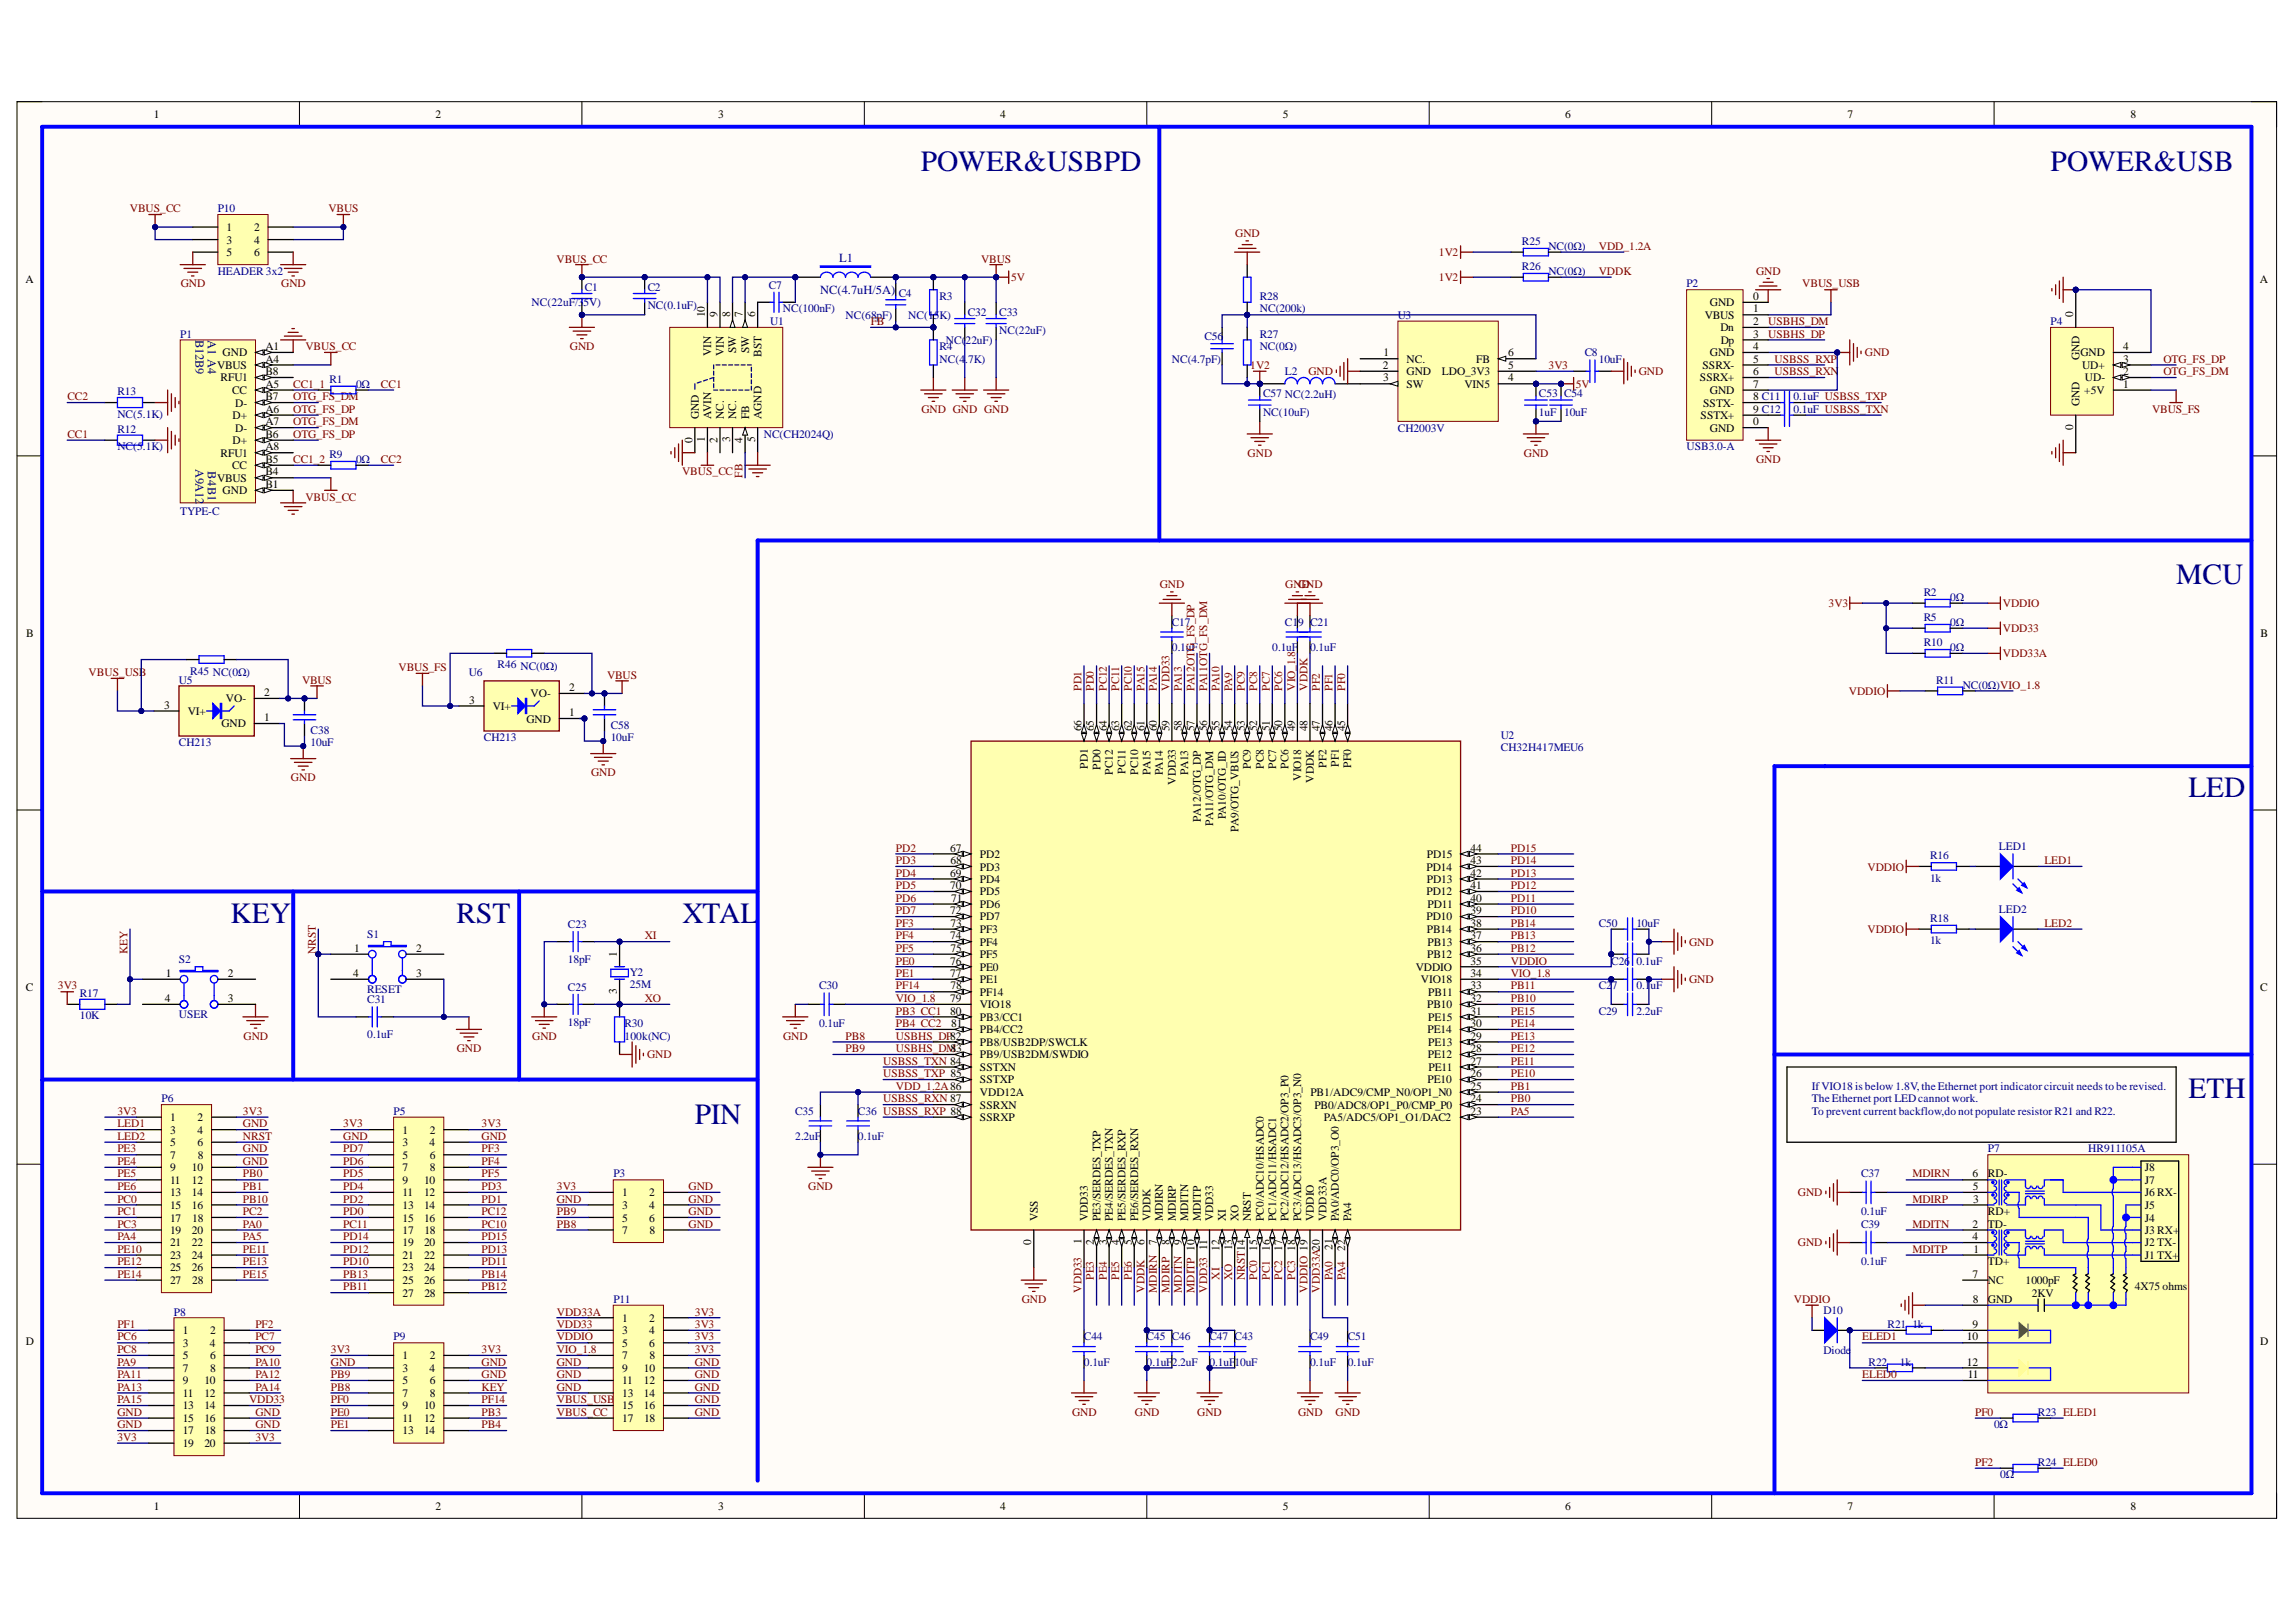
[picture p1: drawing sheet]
<svg xmlns="http://www.w3.org/2000/svg" width="297mm" height="210mm" viewBox="0 0 297 210" stroke-linecap="round" stroke-linejoin="round" font-family="sans-serif">
<defs><g id="words">
<g font-size="3.8" fill="#000080">
<text x="119.1" y="22.1">POWER&amp;USBPD</text>
<text x="265.3" y="22.1">POWER&amp;USB</text>
<text x="281.5" y="75.6">MCU</text>
<text x="283.1" y="103.2">LED</text>
<text x="29.8" y="119.4">KEY</text>
<text x="59" y="119.4">RST</text>
<text x="88.3" y="119.4">XTAL</text>
<text x="283.1" y="142.1">ETH</text>
<text x="89.9" y="145.4">PIN</text>
</g>
<g font-size="1.6" fill="#000080">
<text x="108.6" y="33.9">L1</text>
<text x="106.1" y="38">NC(4.7uH/5A)</text>
<text x="25.3" y="44" transform="rotate(90 25.3 44)">B12B9</text>
<text x="26.9" y="44" transform="rotate(90 26.9 44)">A1 A4</text>
<text x="25.3" y="60.7" transform="rotate(90 25.3 60.7)">A9A12</text>
<text x="26.9" y="61" transform="rotate(90 26.9 61)">B4B1</text>
</g>
<g font-size="1.5">
<text x="19.9" y="15.3">1</text>
<text x="56.3" y="15.3">2</text>
<text x="92.9" y="15.3">3</text>
<text x="129.4" y="15.3">4</text>
<text x="166" y="15.3">5</text>
<text x="202.5" y="15.3">6</text>
<text x="239" y="15.3">7</text>
<text x="275.6" y="15.3">8</text>
<text x="29.3" y="29.9">1</text>
<text x="32.9" y="29.9">2</text>
<text x="29.3" y="31.5">3</text>
<text x="29.3" y="33.1">5</text>
<text x="32.9" y="31.5">4</text>
<text x="32.9" y="33.1">6</text>
<text x="3.3" y="36.6">A</text>
<text x="91.2" y="41.1" transform="rotate(-90 91.2 41.1)">10</text>
<text x="92.8" y="41.1" transform="rotate(-90 92.8 41.1)">9</text>
<text x="94.5" y="41.1" transform="rotate(-90 94.5 41.1)">8</text>
<text x="96.1" y="41.1" transform="rotate(-90 96.1 41.1)">7</text>
<text x="97.7" y="41.1" transform="rotate(-90 97.7 41.1)">6</text>
<text x="220.5" y="41.2">VBUS</text>
<text x="221.2" y="39.6">GND</text>
<text x="226.8" y="38.8">0</text>
<text x="226.8" y="40.4">1</text>
<text x="268.2" y="41.1" transform="rotate(-90 268.2 41.1)">0</text>
<text x="292.4" y="36.6">A</text>
<text x="28.1" y="47.7">VBUS</text>
<text x="28.8" y="46.1">GND</text>
<text x="34.3" y="45.3">A1</text>
<text x="34.3" y="46.9">A4</text>
<text x="92" y="46.1" transform="rotate(-90 92 46.1)">VIN</text>
<text x="93.6" y="46.1" transform="rotate(-90 93.6 46.1)">VIN</text>
<text x="95.3" y="45.7" transform="rotate(-90 95.3 45.7)">SW</text>
<text x="96.9" y="45.7" transform="rotate(-90 96.9 45.7)">SW</text>
<text x="98.5" y="46.1" transform="rotate(-90 98.5 46.1)">BST</text>
<text x="178.9" y="47.7">2</text>
<text x="179" y="46.1">1</text>
<text x="182" y="46.9">NC.</text>
<text x="191" y="46.9">FB</text>
<text x="195.1" y="47.7">5</text>
<text x="195.1" y="46.1">6</text>
<text x="220.2" y="47.7">SSRX-</text>
<text x="221.2" y="46.1">GND</text>
<text x="222.6" y="42.9">Dn</text>
<text x="222.6" y="44.5">Dp</text>
<text x="226.8" y="42">2</text>
<text x="226.8" y="43.7">3</text>
<text x="226.8" y="45.3">4</text>
<text x="226.8" y="46.9">5</text>
<text x="269" y="46.6" transform="rotate(-90 269 46.6)">GND</text>
<text x="269.1" y="46.1">GND</text>
<text x="269.4" y="47.7">UD+</text>
<text x="274.7" y="45.3">4</text>
<text x="274.7" y="46.9">3</text>
<text x="28.5" y="49.4">RFU1</text>
<text x="30" y="51">CC</text>
<text x="30.4" y="52.6">D-</text>
<text x="34.3" y="51.8">B7</text>
<text x="34.3" y="48.5">B8</text>
<text x="34.3" y="50.2">A5</text>
<text x="34.3" y="53.4">A6</text>
<text x="178.9" y="49.4">3</text>
<text x="182" y="50.2">SW</text>
<text x="182" y="48.5">GND</text>
<text x="186.5" y="48.5">LDO_3V3</text>
<text x="189.5" y="50.2">VIN5</text>
<text x="195.1" y="49.4">4</text>
<text x="219.9" y="49.4">SSRX+</text>
<text x="220.3" y="52.6">SSTX-</text>
<text x="221.2" y="51">GND</text>
<text x="226.8" y="48.5">6</text>
<text x="226.8" y="50.2">7</text>
<text x="226.8" y="51.8">8 C11</text>
<text x="226.8" y="53.4">9 C12</text>
<text x="269" y="52.6" transform="rotate(-90 269 52.6)">GND</text>
<text x="269.7" y="51">+5V</text>
<text x="269.7" y="49.4">UD-</text>
<text x="274.7" y="50.2">1</text>
<text x="274.7" y="48.5">2</text>
<text x="28.5" y="59.1">RFU1</text>
<text x="30.1" y="57.5">D+</text>
<text x="30.1" y="54.2">D+</text>
<text x="30.4" y="55.9">D-</text>
<text x="34.3" y="59.9">B5</text>
<text x="34.3" y="56.7">B6</text>
<text x="34.3" y="55.1">A7</text>
<text x="34.3" y="58.3">A8</text>
<text x="89.6" y="57.3" transform="rotate(-90 89.6 57.3)">0</text>
<text x="90.4" y="54.2" transform="rotate(-90 90.4 54.2)">GND</text>
<text x="91.2" y="57.2" transform="rotate(-90 91.2 57.2)">1</text>
<text x="92" y="54.2" transform="rotate(-90 92 54.2)">AVIN</text>
<text x="92.8" y="57.3" transform="rotate(-90 92.8 57.3)">2</text>
<text x="93.6" y="54.2" transform="rotate(-90 93.6 54.2)">NC.</text>
<text x="94.5" y="57.3" transform="rotate(-90 94.5 57.3)">3</text>
<text x="95.3" y="54.2" transform="rotate(-90 95.3 54.2)">NC.</text>
<text x="96.1" y="57.3" transform="rotate(-90 96.1 57.3)">4</text>
<text x="96.9" y="54.2" transform="rotate(-90 96.9 54.2)">FB</text>
<text x="97.7" y="57.3" transform="rotate(-90 97.7 57.3)">5</text>
<text x="98.5" y="54.2" transform="rotate(-90 98.5 54.2)">AGND</text>
<text x="220" y="54.2">SSTX+</text>
<text x="221.2" y="55.9">GND</text>
<text x="226.8" y="55.1">0</text>
<text x="268.2" y="55.7" transform="rotate(-90 268.2 55.7)">0</text>
<text x="28.1" y="62.3">VBUS</text>
<text x="28.8" y="64">GND</text>
<text x="30" y="60.7">CC</text>
<text x="34.3" y="63.2">B1</text>
<text x="34.3" y="61.5">B4</text>
<text x="3.4" y="82.4">B</text>
<text x="292.5" y="82.4">B</text>
<text x="73.6" y="89.5">2</text>
<text x="21.2" y="91.7">3</text>
<text x="24.3" y="92.5">VI+</text>
<text x="28.6" y="94.1">GND</text>
<text x="29.2" y="90.9">VO-</text>
<text x="34.2" y="90.1">2</text>
<text x="34.2" y="93.3">1</text>
<text x="60.7" y="91.1">3</text>
<text x="63.7" y="91.9">VI+</text>
<text x="68.1" y="93.5">GND</text>
<text x="68.7" y="90.3">VO-</text>
<text x="73.6" y="92.7">1</text>
<text x="139.9" y="94.6" transform="rotate(-90 139.9 94.6)">66</text>
<text x="141.5" y="94.6" transform="rotate(-90 141.5 94.6)">65</text>
<text x="143.2" y="94.6" transform="rotate(-90 143.2 94.6)">64</text>
<text x="144.8" y="94.6" transform="rotate(-90 144.8 94.6)">63</text>
<text x="146.4" y="94.6" transform="rotate(-90 146.4 94.6)">62</text>
<text x="148" y="94.6" transform="rotate(-90 148 94.6)">61</text>
<text x="149.7" y="94.6" transform="rotate(-90 149.7 94.6)">60</text>
<text x="151.3" y="94.6" transform="rotate(-90 151.3 94.6)">59</text>
<text x="152.9" y="94.6" transform="rotate(-90 152.9 94.6)">58</text>
<text x="154.5" y="94.6" transform="rotate(-90 154.5 94.6)">57</text>
<text x="156.2" y="94.6" transform="rotate(-90 156.2 94.6)">56</text>
<text x="157.8" y="94.6" transform="rotate(-90 157.8 94.6)">55</text>
<text x="159.4" y="94.6" transform="rotate(-90 159.4 94.6)">54</text>
<text x="161" y="94.6" transform="rotate(-90 161 94.6)">53</text>
<text x="162.6" y="94.6" transform="rotate(-90 162.6 94.6)">52</text>
<text x="164.3" y="94.6" transform="rotate(-90 164.3 94.6)">51</text>
<text x="165.9" y="94.6" transform="rotate(-90 165.9 94.6)">50</text>
<text x="167.5" y="94.6" transform="rotate(-90 167.5 94.6)">49</text>
<text x="169.2" y="94.6" transform="rotate(-90 169.2 94.6)">48</text>
<text x="170.8" y="94.6" transform="rotate(-90 170.8 94.6)">47</text>
<text x="172.4" y="94.6" transform="rotate(-90 172.4 94.6)">46</text>
<text x="174" y="94.6" transform="rotate(-90 174 94.6)">45</text>
<text x="140.7" y="99.5" transform="rotate(-90 140.7 99.5)">PD1</text>
<text x="142.4" y="99.6" transform="rotate(-90 142.4 99.6)">PD0</text>
<text x="144" y="100.2" transform="rotate(-90 144 100.2)">PC12</text>
<text x="145.6" y="100.1" transform="rotate(-90 145.6 100.1)">PC11</text>
<text x="147.2" y="100.2" transform="rotate(-90 147.2 100.2)">PC10</text>
<text x="148.8" y="100.3" transform="rotate(-90 148.8 100.3)">PA15</text>
<text x="150.5" y="100.3" transform="rotate(-90 150.5 100.3)">PA14</text>
<text x="152.1" y="101.5" transform="rotate(-90 152.1 101.5)">VDD33</text>
<text x="153.7" y="100.3" transform="rotate(-90 153.7 100.3)">PA13</text>
<text x="161.8" y="99.5" transform="rotate(-90 161.8 99.5)">PC9</text>
<text x="163.5" y="99.5" transform="rotate(-90 163.5 99.5)">PC8</text>
<text x="165.1" y="99.5" transform="rotate(-90 165.1 99.5)">PC7</text>
<text x="166.7" y="99.5" transform="rotate(-90 166.7 99.5)">PC6</text>
<text x="168.3" y="101" transform="rotate(-90 168.3 101)">VIO18</text>
<text x="170" y="101.3" transform="rotate(-90 170 101.3)">VDDK</text>
<text x="171.6" y="99.3" transform="rotate(-90 171.6 99.3)">PF2</text>
<text x="173.2" y="99.2" transform="rotate(-90 173.2 99.2)">PF1</text>
<text x="174.8" y="99.3" transform="rotate(-90 174.8 99.3)">PF0</text>
<text x="155.4" y="106.4" transform="rotate(-90 155.4 106.4)">PA12/OTG_DP</text>
<text x="157" y="106.9" transform="rotate(-90 157 106.9)">PA11/OTG_DM</text>
<text x="158.6" y="106" transform="rotate(-90 158.6 106)">PA10/OTG_ID</text>
<text x="160.2" y="107.6" transform="rotate(-90 160.2 107.6)">PA9/OTG_VBUS</text>
<text x="122.9" y="110.2">67</text>
<text x="122.9" y="113.5">69</text>
<text x="123" y="111.8">68</text>
<text x="126.8" y="111">PD2</text>
<text x="126.8" y="112.7">PD3</text>
<text x="184.5" y="112.7">PD14</text>
<text x="184.6" y="111">PD15</text>
<text x="190.3" y="110.2">44</text>
<text x="190.3" y="113.5">42</text>
<text x="190.3" y="111.8">43</text>
<text x="122.9" y="118.3">72</text>
<text x="122.9" y="115.1">70</text>
<text x="123" y="119.9">73</text>
<text x="123" y="116.7">71</text>
<text x="126.8" y="119.1">PD7</text>
<text x="126.8" y="114.3">PD4</text>
<text x="126.8" y="115.9">PD5</text>
<text x="126.8" y="117.5">PD6</text>
<text x="184.5" y="119.1">PD10</text>
<text x="184.5" y="115.9">PD12</text>
<text x="184.6" y="114.3">PD13</text>
<text x="184.7" y="117.5">PD11</text>
<text x="190.3" y="119.9">38</text>
<text x="190.3" y="118.3">39</text>
<text x="190.3" y="116.7">40</text>
<text x="190.3" y="115.1">41</text>
<text x="45.8" y="123.2">1</text>
<text x="53.8" y="123.2">2</text>
<text x="79.8" y="123.8" transform="rotate(-90 79.8 123.8)">1</text>
<text x="122.9" y="121.6">74</text>
<text x="122.9" y="124.8">76</text>
<text x="123" y="123.2">75</text>
<text x="126.8" y="122.4">PF4</text>
<text x="126.8" y="125.6">PE0</text>
<text x="126.8" y="124">PF5</text>
<text x="126.8" y="120.8">PF3</text>
<text x="183.2" y="125.6">VDDIO</text>
<text x="184.6" y="120.8">PB14</text>
<text x="184.6" y="124">PB12</text>
<text x="184.7" y="122.4">PB13</text>
<text x="190.3" y="121.6">37</text>
<text x="190.3" y="123.2">36</text>
<text x="190.3" y="124.8">35</text>
<text x="3.3" y="128.2">C</text>
<text x="21.3" y="129.7">4</text>
<text x="21.4" y="126.4">1</text>
<text x="29.5" y="129.7">3</text>
<text x="29.5" y="126.4">2</text>
<text x="45.7" y="126.4">4</text>
<text x="53.8" y="126.4">3</text>
<text x="79.8" y="128.6" transform="rotate(-90 79.8 128.6)">3</text>
<text x="122.9" y="129.7">79</text>
<text x="122.9" y="126.4">77</text>
<text x="122.9" y="131.3">80</text>
<text x="123" y="128">78</text>
<text x="126.8" y="128.9">PF14</text>
<text x="126.8" y="130.5">VIO18</text>
<text x="126.8" y="127.2">PE1</text>
<text x="183.8" y="127.2">VIO18</text>
<text x="184.6" y="130.5">PB10</text>
<text x="184.8" y="128.9">PB11</text>
<text x="190.3" y="131.3">31</text>
<text x="190.3" y="126.4">34</text>
<text x="190.3" y="129.7">32</text>
<text x="190.3" y="128">33</text>
<text x="292.4" y="128.2">C</text>
<text x="123" y="136.1">83</text>
<text x="123" y="132.9">81</text>
<text x="126.8" y="132.1">PB3/CC1</text>
<text x="126.8" y="133.7">PB4/CC2</text>
<text x="126.8" y="135.3">PB8/USB2DP/SWCLK</text>
<text x="126.8" y="136.9">PB9/USB2DM/SWDIO</text>
<text x="184.7" y="133.7">PE14</text>
<text x="184.7" y="136.9">PE12</text>
<text x="184.8" y="132.1">PE15</text>
<text x="184.8" y="135.3">PE13</text>
<text x="190.3" y="134.5">29</text>
<text x="190.3" y="136.1">28</text>
<text x="190.3" y="132.9">30</text>
<text x="190.3" y="137.8">27</text>
<text x="126.8" y="143.5">SSRXN</text>
<text x="126.8" y="140.2">SSTXP</text>
<text x="126.8" y="138.6">SSTXN</text>
<text x="126.8" y="141.9">VDD12A</text>
<text x="169.5" y="141.9">PB1/ADC9/CMP_N0/OP1_N0</text>
<text x="170" y="143.5">PB0/ADC8/OP1_P0/CMP_P0</text>
<text x="184.7" y="140.2">PE10</text>
<text x="184.8" y="138.6">PE11</text>
<text x="190.3" y="139.4">26</text>
<text x="190.3" y="141">25</text>
<text x="190.3" y="142.7">24</text>
<text x="22" y="145.1">1</text>
<text x="22" y="146.7">3</text>
<text x="22" y="148.3">5</text>
<text x="22" y="150">7</text>
<text x="25.5" y="145.1">2</text>
<text x="25.5" y="146.7">4</text>
<text x="25.5" y="148.3">6</text>
<text x="25.6" y="150">8</text>
<text x="52.1" y="146.7">1</text>
<text x="52.1" y="148.3">3</text>
<text x="52.1" y="150">5</text>
<text x="55.6" y="148.3">4</text>
<text x="55.6" y="146.7">2</text>
<text x="55.6" y="150">6</text>
<text x="126.8" y="145.1">SSRXP</text>
<text x="171.3" y="145.1">PA5/ADC5/OP1_O1/DAC2</text>
<text x="190.3" y="144.3">23</text>
<text x="22" y="151.6">9</text>
<text x="22" y="153.2">11</text>
<text x="22" y="154.8">13</text>
<text x="24.8" y="151.6">10</text>
<text x="24.8" y="153.2">12</text>
<text x="24.8" y="154.8">14</text>
<text x="52.1" y="151.6">7</text>
<text x="52.1" y="153.2">9</text>
<text x="52.1" y="154.8">11</text>
<text x="54.9" y="153.2">10</text>
<text x="54.9" y="154.8">12</text>
<text x="55.6" y="151.6">8</text>
<text x="80.5" y="154.8">1</text>
<text x="84" y="154.8">2</text>
<text x="255.2" y="152.4">6</text>
<text x="255.2" y="154">5</text>
<text x="255.3" y="155.6">3</text>
<text x="257.2" y="152.4">RD-</text>
<text x="277.5" y="151.6">J8</text>
<text x="277.5" y="153.2">J7</text>
<text x="277.5" y="154.8">J6 RX-</text>
<text x="22" y="156.4">15</text>
<text x="22" y="158.1">17</text>
<text x="22" y="159.7">19</text>
<text x="22" y="161.3">21</text>
<text x="24.8" y="156.4">16</text>
<text x="24.8" y="159.7">20</text>
<text x="24.8" y="161.3">22</text>
<text x="24.9" y="158.1">18</text>
<text x="52.1" y="156.4">13</text>
<text x="52.1" y="158.1">15</text>
<text x="52.1" y="159.7">17</text>
<text x="52.1" y="161.3">19</text>
<text x="54.9" y="156.4">14</text>
<text x="54.9" y="158.1">16</text>
<text x="54.9" y="161.3">20</text>
<text x="54.9" y="159.7">18</text>
<text x="80.5" y="156.4">3</text>
<text x="80.5" y="158.1">5</text>
<text x="80.5" y="159.7">7</text>
<text x="84" y="156.4">4</text>
<text x="84" y="158.1">6</text>
<text x="84" y="159.7">8</text>
<text x="133.4" y="161.2" transform="rotate(-90 133.4 161.2)">0</text>
<text x="134.3" y="158" transform="rotate(-90 134.3 158)">VSS</text>
<text x="139.9" y="161" transform="rotate(-90 139.9 161)">1</text>
<text x="140.7" y="158" transform="rotate(-90 140.7 158)">VDD33</text>
<text x="141.5" y="161.1" transform="rotate(-90 141.5 161.1)">2</text>
<text x="142.4" y="158" transform="rotate(-90 142.4 158)">PE3/SERDES_TXP</text>
<text x="143.2" y="161.1" transform="rotate(-90 143.2 161.1)">3</text>
<text x="144" y="158" transform="rotate(-90 144 158)">PE4/SERDES_TXN</text>
<text x="144.8" y="161.2" transform="rotate(-90 144.8 161.2)">4</text>
<text x="145.6" y="158" transform="rotate(-90 145.6 158)">PE5/SERDES_RXP</text>
<text x="146.4" y="161.1" transform="rotate(-90 146.4 161.1)">5</text>
<text x="147.2" y="158" transform="rotate(-90 147.2 158)">PE6/SERDES_RXN</text>
<text x="148" y="161.2" transform="rotate(-90 148 161.2)">6</text>
<text x="148.8" y="158" transform="rotate(-90 148.8 158)">VDDK</text>
<text x="149.7" y="161.1" transform="rotate(-90 149.7 161.1)">7</text>
<text x="150.5" y="158" transform="rotate(-90 150.5 158)">MDIRN</text>
<text x="151.3" y="161.1" transform="rotate(-90 151.3 161.1)">8</text>
<text x="152.1" y="158" transform="rotate(-90 152.1 158)">MDIRP</text>
<text x="152.9" y="161.1" transform="rotate(-90 152.9 161.1)">9</text>
<text x="153.7" y="158" transform="rotate(-90 153.7 158)">MDITN</text>
<text x="155.4" y="158" transform="rotate(-90 155.4 158)">MDITP</text>
<text x="156.2" y="161.8" transform="rotate(-90 156.2 161.8)">11</text>
<text x="157" y="158" transform="rotate(-90 157 158)">VDD33</text>
<text x="157.8" y="161.9" transform="rotate(-90 157.8 161.9)">12</text>
<text x="158.6" y="158" transform="rotate(-90 158.6 158)">XI</text>
<text x="159.4" y="161.8" transform="rotate(-90 159.4 161.8)">13</text>
<text x="160.2" y="158" transform="rotate(-90 160.2 158)">XO</text>
<text x="161.8" y="158" transform="rotate(-90 161.8 158)">NRST</text>
<text x="162.6" y="161.8" transform="rotate(-90 162.6 161.8)">15</text>
<text x="163.5" y="158" transform="rotate(-90 163.5 158)">PC0/ADC10/HSADC0</text>
<text x="164.3" y="161.9" transform="rotate(-90 164.3 161.9)">16</text>
<text x="165.1" y="158" transform="rotate(-90 165.1 158)">PC1/ADC11/HSADC1</text>
<text x="165.9" y="161.9" transform="rotate(-90 165.9 161.9)">17</text>
<text x="166.7" y="158" transform="rotate(-90 166.7 158)">PC2/ADC12/HSADC2/OP3_P0</text>
<text x="167.5" y="161.8" transform="rotate(-90 167.5 161.8)">18</text>
<text x="168.3" y="158" transform="rotate(-90 168.3 158)">PC3/ADC13/HSADC3/OP3_N0</text>
<text x="170" y="158" transform="rotate(-90 170 158)">VDDIO</text>
<text x="171.6" y="158" transform="rotate(-90 171.6 158)">VDD33A</text>
<text x="172.4" y="161.8" transform="rotate(-90 172.4 161.8)">21</text>
<text x="173.2" y="158" transform="rotate(-90 173.2 158)">PA0/ADC0/OP3_O0</text>
<text x="174" y="161.9" transform="rotate(-90 174 161.9)">22</text>
<text x="174.8" y="158" transform="rotate(-90 174.8 158)">PA4</text>
<text x="255.2" y="158.9">2</text>
<text x="255.2" y="160.5">4</text>
<text x="257.2" y="157.2">RD+</text>
<text x="257.2" y="158.9">TD-</text>
<text x="277.5" y="156.4">J5</text>
<text x="277.5" y="158.1">J4</text>
<text x="277.5" y="159.7">J3 RX+</text>
<text x="277.5" y="161.3">J2 TX-</text>
<text x="22" y="162.9">23</text>
<text x="22" y="164.5">25</text>
<text x="22" y="166.2">27</text>
<text x="24.8" y="162.9">24</text>
<text x="24.8" y="164.5">26</text>
<text x="24.9" y="166.2">28</text>
<text x="52.1" y="162.9">21</text>
<text x="52.1" y="164.5">23</text>
<text x="52.1" y="166.2">25</text>
<text x="52.1" y="167.8">27</text>
<text x="54.9" y="162.9">22</text>
<text x="54.9" y="164.5">24</text>
<text x="54.9" y="166.2">26</text>
<text x="54.9" y="167.8">28</text>
<text x="255.2" y="165.3">7</text>
<text x="255.3" y="162.1">1</text>
<text x="257.2" y="163.7">TD+</text>
<text x="257.2" y="166.2">NC</text>
<text x="262" y="166.2">1000pF</text>
<text x="262.8" y="167.8">2KV</text>
<text x="276.2" y="167">4X75 ohms</text>
<text x="277.5" y="162.9">J1 TX+</text>
<text x="23.6" y="172.7">1</text>
<text x="27.2" y="172.7">2</text>
<text x="80.5" y="171">1</text>
<text x="80.5" y="172.7">3</text>
<text x="84" y="171">2</text>
<text x="84" y="172.7">4</text>
<text x="254.5" y="173.5">10</text>
<text x="255.2" y="171.9">9</text>
<text x="255.2" y="168.6">8</text>
<text x="257.2" y="168.6">GND</text>
<text x="3.3" y="174.1">D</text>
<text x="23.6" y="174.3">3</text>
<text x="23.6" y="175.9">5</text>
<text x="23.6" y="177.5">7</text>
<text x="23.6" y="179.2">9</text>
<text x="26.4" y="179.2">10</text>
<text x="27.2" y="174.3">4</text>
<text x="27.2" y="175.9">6</text>
<text x="27.2" y="177.5">8</text>
<text x="52.1" y="175.9">1</text>
<text x="52.1" y="177.5">3</text>
<text x="52.1" y="179.2">5</text>
<text x="55.6" y="177.5">4</text>
<text x="55.6" y="175.9">2</text>
<text x="55.6" y="179.2">6</text>
<text x="80.5" y="174.3">5</text>
<text x="80.5" y="175.9">7</text>
<text x="80.5" y="177.5">9</text>
<text x="80.5" y="179.2">11</text>
<text x="83.3" y="177.5">10</text>
<text x="83.3" y="179.2">12</text>
<text x="84" y="174.3">6</text>
<text x="84" y="175.9">8</text>
<text x="254.5" y="176.7">12</text>
<text x="254.6" y="178.4">11</text>
<text x="292.4" y="174.1">D</text>
<text x="23.6" y="180.8">11</text>
<text x="23.6" y="182.4">13</text>
<text x="23.6" y="184">15</text>
<text x="23.6" y="185.6">17</text>
<text x="26.4" y="180.8">12</text>
<text x="26.4" y="182.4">14</text>
<text x="26.4" y="184">16</text>
<text x="26.5" y="185.6">18</text>
<text x="52.1" y="180.8">7</text>
<text x="52.1" y="182.4">9</text>
<text x="52.1" y="184">11</text>
<text x="52.1" y="185.6">13</text>
<text x="54.9" y="182.4">10</text>
<text x="54.9" y="184">12</text>
<text x="54.9" y="185.6">14</text>
<text x="55.6" y="180.8">8</text>
<text x="80.5" y="180.8">13</text>
<text x="80.5" y="182.4">15</text>
<text x="80.5" y="184">17</text>
<text x="83.3" y="180.8">14</text>
<text x="83.3" y="182.4">16</text>
<text x="83.3" y="184">18</text>
<text x="23.6" y="187.3">19</text>
<text x="26.4" y="187.3">20</text>
<text x="19.9" y="195.4">1</text>
<text x="56.3" y="195.4">2</text>
<text x="92.9" y="195.4">3</text>
<text x="129.4" y="195.4">4</text>
<text x="166" y="195.4">5</text>
<text x="202.5" y="195.4">6</text>
<text x="239" y="195.4">7</text>
<text x="275.6" y="195.4">8</text>
</g>
<g font-size="1.5" fill="#800000">
<text x="16.8" y="27.5">VBUS_CC</text>
<text x="42.5" y="27.5">VBUS</text>
<text x="72" y="34">VBUS_CC</text>
<text x="126.9" y="34">VBUS</text>
<text x="159.8" y="30.7">GND</text>
<text x="186.2" y="33.1">1V2</text>
<text x="206.8" y="32.3">VDD_1.2A</text>
<text x="206.8" y="35.6">VDDK</text>
<text x="227.2" y="35.6">GND</text>
<text x="23.4" y="37.2">GND</text>
<text x="36.4" y="37.2">GND</text>
<text x="130.8" y="36.4">5V</text>
<text x="186.2" y="36.4">1V2</text>
<text x="233.2" y="37.2">VBUS_USB</text>
<text x="39.5" y="45.3">VBUS_CC</text>
<text x="73.7" y="45.3">GND</text>
<text x="112.6" y="42">FB</text>
<text x="161.8" y="47.7">1V2</text>
<text x="200.3" y="47.7">3V3</text>
<text x="228.8" y="43.7">USBHS_DP</text>
<text x="228.8" y="42">USBHS_DM</text>
<text x="229.6" y="46.9">USBSS_RXP</text>
<text x="241.3" y="46.1">GND</text>
<text x="279.9" y="46.9">OTG_FS_DP</text>
<text x="8.7" y="51.8">CC2</text>
<text x="37.9" y="50.2">CC1_1</text>
<text x="37.9" y="51.8">OTG_FS_DM</text>
<text x="37.9" y="53.4">OTG_FS_DP</text>
<text x="49.3" y="50.2">CC1</text>
<text x="119.2" y="53.4">GND GND GND</text>
<text x="169.3" y="48.5">GND</text>
<text x="203.9" y="50.2">5V</text>
<text x="212" y="48.5">GND</text>
<text x="229.6" y="48.5">USBSS_RXN</text>
<text x="278.4" y="53.4">VBUS_FS</text>
<text x="279.9" y="48.5">OTG_FS_DM</text>
<text x="8.7" y="56.7">CC1</text>
<text x="37.9" y="59.9">CC1_2</text>
<text x="37.9" y="55.1">OTG_FS_DM</text>
<text x="37.9" y="56.7">OTG_FS_DP</text>
<text x="49.3" y="59.9">CC2</text>
<text x="161.4" y="59.1">GND</text>
<text x="197.2" y="59.1">GND</text>
<text x="227.2" y="59.9">GND</text>
<text x="39.5" y="64.8">VBUS_CC</text>
<text x="88.2" y="61.5">VBUS_CC</text>
<text x="96.1" y="61.8" transform="rotate(-90 96.1 61.8)">FB</text>
<text x="150" y="76.1">GND</text>
<text x="166.3" y="76.1">GND</text>
<text x="167.9" y="76.1">GND</text>
<text x="236.6" y="78.6">3V3</text>
<text x="259.1" y="78.6">VDDIO</text>
<text x="259.1" y="81.8">VDD33</text>
<text x="11.5" y="87.5">VBUS_USB</text>
<text x="39.1" y="88.5">VBUS</text>
<text x="51.6" y="86.8">VBUS_FS</text>
<text x="78.5" y="87.8">VBUS</text>
<text x="139.9" y="89.4" transform="rotate(-90 139.9 89.4)">PD1</text>
<text x="141.5" y="89.4" transform="rotate(-90 141.5 89.4)">PD0</text>
<text x="143.2" y="89.4" transform="rotate(-90 143.2 89.4)">PC12</text>
<text x="144.8" y="89.4" transform="rotate(-90 144.8 89.4)">PC11</text>
<text x="146.4" y="89.4" transform="rotate(-90 146.4 89.4)">PC10</text>
<text x="148" y="89.4" transform="rotate(-90 148 89.4)">PA15</text>
<text x="149.7" y="89.4" transform="rotate(-90 149.7 89.4)">PA14</text>
<text x="151.3" y="89.4" transform="rotate(-90 151.3 89.4)">VDD33</text>
<text x="152.9" y="89.4" transform="rotate(-90 152.9 89.4)">PA13</text>
<text x="154.5" y="89.4" transform="rotate(-90 154.5 89.4)">PA12OTG_FS_DP</text>
<text x="156.2" y="89.4" transform="rotate(-90 156.2 89.4)">PA11OTG_FS_DM</text>
<text x="157.8" y="89.4" transform="rotate(-90 157.8 89.4)">PA10</text>
<text x="159.4" y="89.4" transform="rotate(-90 159.4 89.4)">PA9</text>
<text x="161" y="89.4" transform="rotate(-90 161 89.4)">PC9</text>
<text x="162.6" y="89.4" transform="rotate(-90 162.6 89.4)">PC8</text>
<text x="164.3" y="89.4" transform="rotate(-90 164.3 89.4)">PC7</text>
<text x="165.9" y="89.4" transform="rotate(-90 165.9 89.4)">PC6</text>
<text x="167.5" y="89.4" transform="rotate(-90 167.5 89.4)">VIO_1.8</text>
<text x="169.2" y="89.4" transform="rotate(-90 169.2 89.4)">VDDK</text>
<text x="170.8" y="89.4" transform="rotate(-90 170.8 89.4)">PF2</text>
<text x="172.4" y="89.4" transform="rotate(-90 172.4 89.4)">PF1</text>
<text x="174" y="89.4" transform="rotate(-90 174 89.4)">PF0</text>
<text x="239.2" y="89.9">VDDIO</text>
<text x="259.1" y="85.1">VDD33A</text>
<text x="37.6" y="101.1">GND</text>
<text x="76.5" y="100.5">GND</text>
<text x="115.9" y="110.2">PD2</text>
<text x="115.9" y="111.8">PD3</text>
<text x="115.9" y="113.5">PD4</text>
<text x="195.5" y="113.5">PD13</text>
<text x="195.5" y="111.8">PD14</text>
<text x="195.5" y="110.2">PD15</text>
<text x="241.6" y="112.7">VDDIO</text>
<text x="264.5" y="111.8">LED1</text>
<text x="115.9" y="115.1">PD5</text>
<text x="115.9" y="116.7">PD6</text>
<text x="115.9" y="118.3">PD7</text>
<text x="115.9" y="119.9">PF3</text>
<text x="195.5" y="119.9">PB14</text>
<text x="195.5" y="118.3">PD10</text>
<text x="195.5" y="116.7">PD11</text>
<text x="195.5" y="115.1">PD12</text>
<text x="264.5" y="119.9">LED2</text>
<text x="16.5" y="123.5" transform="rotate(-90 16.5 123.5)">KEY</text>
<text x="40.9" y="123.5" transform="rotate(-90 40.9 123.5)">NRST</text>
<text x="83.4" y="121.6">XI</text>
<text x="115.9" y="121.6">PF4</text>
<text x="115.9" y="124.8">PE0</text>
<text x="115.9" y="123.2">PF5</text>
<text x="195.5" y="124.8">VDDIO</text>
<text x="195.5" y="123.2">PB12</text>
<text x="195.5" y="121.6">PB13</text>
<text x="218.5" y="122.4">GND</text>
<text x="241.6" y="120.8">VDDIO</text>
<text x="7.5" y="128">3V3</text>
<text x="83.4" y="129.7">XO</text>
<text x="115.9" y="129.7">VIO_1.8</text>
<text x="115.9" y="126.4">PE1</text>
<text x="115.9" y="128">PF14</text>
<text x="115.9" y="131.3">PB3 CC1</text>
<text x="195.5" y="126.4">VIO_1.8</text>
<text x="195.5" y="129.7">PB10</text>
<text x="195.5" y="128">PB11</text>
<text x="195.5" y="131.3">PE15</text>
<text x="218.5" y="127.2">GND</text>
<text x="31.5" y="134.5">GND</text>
<text x="59.1" y="136.1">GND</text>
<text x="68.9" y="134.5">GND</text>
<text x="83.7" y="136.9">GND</text>
<text x="101.3" y="134.5">GND</text>
<text x="109.4" y="134.5">PB8</text>
<text x="109.4" y="136.1">PB9</text>
<text x="114.2" y="137.8">USBSS_TXN 84</text>
<text x="115.9" y="132.9">PB4 CC2</text>
<text x="115.9" y="134.5">USBHS_DP82</text>
<text x="115.9" y="136.1">USBHS_DM</text>
<text x="195.5" y="137.8">PE11</text>
<text x="195.5" y="136.1">PE12</text>
<text x="195.5" y="134.5">PE13</text>
<text x="195.5" y="132.9">PE14</text>
<text x="114.2" y="142.7">USBSS_RXN 87</text>
<text x="114.2" y="139.4">USBSS_TXP 85</text>
<text x="115.9" y="141">VDD_1.2A86</text>
<text x="195.5" y="142.7">PB0</text>
<text x="195.5" y="141">PB1</text>
<text x="195.5" y="139.4">PE10</text>
<text x="15.2" y="145.9">LED1</text>
<text x="15.2" y="149.1">PE3</text>
<text x="15.2" y="147.5">LED2</text>
<text x="15.2" y="144.3">3V3</text>
<text x="31.4" y="147.5">NRST</text>
<text x="31.4" y="144.3">3V3</text>
<text x="31.4" y="145.9">GND</text>
<text x="31.4" y="149.1">GND</text>
<text x="44.4" y="149.1">PD7</text>
<text x="44.4" y="147.5">GND</text>
<text x="44.4" y="145.9">3V3</text>
<text x="62.3" y="147.5">GND</text>
<text x="62.3" y="149.1">PF3</text>
<text x="62.3" y="145.9">3V3</text>
<text x="195.5" y="144.3">PA5</text>
<text x="15.2" y="150.8">PE4</text>
<text x="15.2" y="152.4">PE5</text>
<text x="15.2" y="154">PE6</text>
<text x="15.2" y="155.6">PC0</text>
<text x="31.4" y="152.4">PB0</text>
<text x="31.4" y="154">PB1</text>
<text x="31.4" y="155.6">PB10</text>
<text x="31.4" y="150.8">GND</text>
<text x="44.4" y="155.6">PD2</text>
<text x="44.4" y="154">PD4</text>
<text x="44.4" y="152.4">PD5</text>
<text x="44.4" y="150.8">PD6</text>
<text x="62.3" y="155.6">PD1</text>
<text x="62.3" y="154">PD3</text>
<text x="62.3" y="150.8">PF4</text>
<text x="62.3" y="152.4">PF5</text>
<text x="72" y="154">3V3</text>
<text x="72" y="155.6">GND</text>
<text x="89.1" y="154">GND</text>
<text x="89.1" y="155.6">GND</text>
<text x="104.6" y="154">GND</text>
<text x="232.6" y="154.8">GND</text>
<text x="247.4" y="152.4">MDIRN</text>
<text x="247.4" y="155.6">MDIRP</text>
<text x="15.2" y="157.2">PC1</text>
<text x="15.2" y="158.9">PC3</text>
<text x="15.2" y="160.5">PA4</text>
<text x="31.4" y="157.2">PC2</text>
<text x="31.4" y="158.9">PA0</text>
<text x="31.4" y="160.5">PA5</text>
<text x="44.4" y="157.2">PD0</text>
<text x="44.4" y="158.9">PC11</text>
<text x="44.4" y="160.5">PD14</text>
<text x="62.3" y="158.9">PC10</text>
<text x="62.3" y="157.2">PC12</text>
<text x="62.3" y="160.5">PD15</text>
<text x="72" y="158.9">PB8</text>
<text x="72" y="157.2">PB9</text>
<text x="89.1" y="157.2">GND</text>
<text x="89.1" y="158.9">GND</text>
<text x="232.6" y="161.3">GND</text>
<text x="247.4" y="158.9">MDITN</text>
<text x="15.2" y="162.1">PE10</text>
<text x="15.2" y="163.7">PE12</text>
<text x="15.2" y="165.3">PE14</text>
<text x="31.4" y="162.1">PE11</text>
<text x="31.4" y="163.7">PE13</text>
<text x="31.4" y="165.3">PE15</text>
<text x="44.4" y="167">PB11</text>
<text x="44.4" y="165.3">PB13</text>
<text x="44.4" y="163.7">PD10</text>
<text x="44.4" y="162.1">PD12</text>
<text x="62.3" y="167">PB12</text>
<text x="62.3" y="165.3">PB14</text>
<text x="62.3" y="163.7">PD11</text>
<text x="62.3" y="162.1">PD13</text>
<text x="139.9" y="167.3" transform="rotate(-90 139.9 167.3)">VDD33</text>
<text x="141.5" y="165.6" transform="rotate(-90 141.5 165.6)">PE3</text>
<text x="143.2" y="165.6" transform="rotate(-90 143.2 165.6)">PE4</text>
<text x="144.8" y="165.6" transform="rotate(-90 144.8 165.6)">PE5</text>
<text x="146.4" y="165.6" transform="rotate(-90 146.4 165.6)">PE6</text>
<text x="148" y="167.3" transform="rotate(-90 148 167.3)">VDDK</text>
<text x="149.7" y="167.3" transform="rotate(-90 149.7 167.3)">MDIRN</text>
<text x="151.3" y="167.3" transform="rotate(-90 151.3 167.3)">MDIRP</text>
<text x="152.9" y="167.3" transform="rotate(-90 152.9 167.3)">MDITN</text>
<text x="154.5" y="167.3" transform="rotate(-90 154.5 167.3)">MDITP 10</text>
<text x="156.2" y="167.3" transform="rotate(-90 156.2 167.3)">VDD33</text>
<text x="157.8" y="165.6" transform="rotate(-90 157.8 165.6)">XI</text>
<text x="159.4" y="165.6" transform="rotate(-90 159.4 165.6)">XO</text>
<text x="161" y="165.6" transform="rotate(-90 161 165.6)">NRST14</text>
<text x="162.6" y="165.6" transform="rotate(-90 162.6 165.6)">PC0</text>
<text x="164.3" y="165.6" transform="rotate(-90 164.3 165.6)">PC1</text>
<text x="165.9" y="165.6" transform="rotate(-90 165.9 165.6)">PC2</text>
<text x="167.5" y="165.6" transform="rotate(-90 167.5 165.6)">PC3</text>
<text x="169.2" y="167.3" transform="rotate(-90 169.2 167.3)">VDDIO 19</text>
<text x="170.8" y="167.3" transform="rotate(-90 170.8 167.3)">VDD33A20</text>
<text x="172.4" y="165.6" transform="rotate(-90 172.4 165.6)">PA0</text>
<text x="174" y="165.6" transform="rotate(-90 174 165.6)">PA4</text>
<text x="247.4" y="162.1">MDITP</text>
<text x="15.2" y="171.9">PF1</text>
<text x="15.2" y="173.5">PC6</text>
<text x="33" y="171.9">PF2</text>
<text x="33" y="173.5">PC7</text>
<text x="72" y="170.2">VDD33A</text>
<text x="72" y="173.5">VDDIO</text>
<text x="72" y="171.9">VDD33</text>
<text x="89.9" y="170.2">3V3</text>
<text x="89.9" y="171.9">3V3</text>
<text x="89.9" y="173.5">3V3</text>
<text x="132.2" y="168.6">GND</text>
<text x="232.1" y="168.6">VDDIO</text>
<text x="240.9" y="173.5">ELED1</text>
<text x="15.2" y="175.1">PC8</text>
<text x="15.2" y="176.7">PA9</text>
<text x="15.2" y="178.4">PA11</text>
<text x="15.2" y="180">PA13</text>
<text x="33" y="180">PA14</text>
<text x="33" y="175.1">PC9</text>
<text x="33" y="176.7">PA10</text>
<text x="33" y="178.4">PA12</text>
<text x="42.8" y="175.1">3V3</text>
<text x="42.8" y="176.7">GND</text>
<text x="42.8" y="180">PB8</text>
<text x="42.8" y="178.4">PB9</text>
<text x="62.3" y="180">KEY</text>
<text x="62.3" y="175.1">3V3</text>
<text x="62.3" y="176.7">GND</text>
<text x="62.3" y="178.4">GND</text>
<text x="72" y="175.1">VIO_1.8</text>
<text x="72" y="180">GND</text>
<text x="72" y="176.7">GND</text>
<text x="72" y="178.4">GND</text>
<text x="89.9" y="175.1">3V3</text>
<text x="89.9" y="180">GND</text>
<text x="89.9" y="178.4">GND</text>
<text x="89.9" y="176.7">GND</text>
<text x="240.9" y="178.4">ELED0</text>
<text x="15.2" y="181.6">PA15</text>
<text x="15.2" y="183.2">GND</text>
<text x="15.2" y="184.8">GND</text>
<text x="32.2" y="181.6">VDD33</text>
<text x="33" y="183.2">GND</text>
<text x="33" y="184.8">GND</text>
<text x="42.8" y="183.2">PE0</text>
<text x="42.8" y="184.8">PE1</text>
<text x="42.8" y="181.6">PF0</text>
<text x="62.3" y="181.6">PF14</text>
<text x="62.3" y="183.2">PB3</text>
<text x="62.3" y="184.8">PB4</text>
<text x="72" y="183.2">VBUS_CC</text>
<text x="72" y="181.6">VBUS_USB</text>
<text x="89.9" y="181.6">GND</text>
<text x="89.9" y="183.2">GND</text>
<text x="138.7" y="183.2">GND</text>
<text x="146.8" y="183.2">GND</text>
<text x="154.9" y="183.2">GND</text>
<text x="167.9" y="183.2">GND</text>
<text x="172.8" y="183.2">GND</text>
<text x="255.5" y="183.2">PF0</text>
<text x="15.2" y="186.4">3V3</text>
<text x="33" y="186.4">3V3</text>
<text x="255.5" y="189.7">PF2</text>
</g>
<g font-size="1.5" fill="#000080">
<text x="28.2" y="27.5">P10</text>
<text x="28.2" y="35.6">HEADER 3x2</text>
<text x="196.9" y="31.7">R25</text>
<text x="196.9" y="34.9">R26</text>
<text x="200.3" y="32.3">NC(0Ω)</text>
<text x="200.3" y="35.6">NC(0Ω)</text>
<text x="68.8" y="39.6">NC(22uF/35V)</text>
<text x="75.7" y="37.6">C1</text>
<text x="83.8" y="37.6">C2</text>
<text x="83.8" y="40">NC(0.1uF)</text>
<text x="99.5" y="37.4">C7</text>
<text x="101.3" y="40.4">NC(100nF)</text>
<text x="109.4" y="41.2">NC(68pF)</text>
<text x="116.3" y="38.4">C4</text>
<text x="117.5" y="41.2">NC(15K)</text>
<text x="121.6" y="38.8">R3</text>
<text x="125.2" y="40.9">C32</text>
<text x="129.3" y="40.9">C33</text>
<text x="163" y="38.8">R28</text>
<text x="163" y="40.4">NC(200k)</text>
<text x="180.8" y="41.2">U3</text>
<text x="218.2" y="37.2">P2</text>
<text x="23.3" y="43.7">P1</text>
<text x="99.7" y="42">U1</text>
<text x="121.6" y="45.3">R4</text>
<text x="121.6" y="46.9">NC(4</text>
<text x="122.4" y="44.5">NC(22uF)</text>
<text x="124.9" y="46.9">.7K)</text>
<text x="129.3" y="43.3">NC(22uF)</text>
<text x="151.6" y="46.9">NC(4.7pF)</text>
<text x="155.8" y="44">C56</text>
<text x="163" y="43.7">R27</text>
<text x="163" y="45.3">NC(0Ω)</text>
<text x="205" y="46.1">C8</text>
<text x="206.8" y="46.9">10uF</text>
<text x="265.3" y="42">P4</text>
<text x="15.2" y="51.1">R13</text>
<text x="42.6" y="49.5">R1</text>
<text x="46.1" y="50.2">0Ω</text>
<text x="163.4" y="51.4">C57 NC(2.2uH)</text>
<text x="163.4" y="53.8">NC(10uF)</text>
<text x="166.2" y="48.5">L2</text>
<text x="199.1" y="51.4">C53 C54</text>
<text x="199.1" y="53.8">1uF 10uF</text>
<text x="232" y="51.8">0.1uF USBSS_TXP</text>
<text x="232" y="53.4">0.1uF USBSS_TXN</text>
<text x="15.2" y="54.1">NC(5.1K)</text>
<text x="15.2" y="56">R12</text>
<text x="15.2" y="58.3">NC(5.1K)</text>
<text x="42.6" y="59.2">R9</text>
<text x="46.1" y="59.9">0Ω</text>
<text x="98.8" y="56.7">NC(CH2024Q)</text>
<text x="180.8" y="55.9">CH2003V</text>
<text x="218.2" y="58.3">USB3.0-A</text>
<text x="23.3" y="66.6">TYPE-C</text>
<text x="248.9" y="77.1">R2</text>
<text x="252.3" y="77.7">0Ω</text>
<text x="151.6" y="81">C17</text>
<text x="166.2" y="81">C19 C21</text>
<text x="248.9" y="80.4">R5</text>
<text x="248.9" y="83.6">R10</text>
<text x="252.3" y="81">0Ω</text>
<text x="23.1" y="88.5">U5</text>
<text x="24.6" y="87.3">R45 NC(0Ω)</text>
<text x="60.7" y="87.5">U6</text>
<text x="64.4" y="86.5">R46 NC(0Ω)</text>
<text x="151.6" y="84.3">0.1uF</text>
<text x="164.6" y="84.3">0.1uF</text>
<text x="169.5" y="84.3">0.1uF</text>
<text x="250.5" y="88.5">R11</text>
<text x="252.3" y="84.3">0Ω</text>
<text x="253.9" y="89.1">NC(0Ω)VIO_1.8</text>
<text x="40.2" y="94.9">C38</text>
<text x="62.6" y="95.9">CH213</text>
<text x="79" y="94.3">C58</text>
<text x="79" y="95.9">10uF</text>
<text x="194.2" y="95.6">U2</text>
<text x="23.1" y="96.6">CH213</text>
<text x="40.2" y="96.6">10uF</text>
<text x="194.2" y="97.2">CH32H417MEU6</text>
<text x="249.7" y="111.2">R16</text>
<text x="258.6" y="110">LED1</text>
<text x="206.8" y="119.9">C50</text>
<text x="211.7" y="119.9">10uF</text>
<text x="249.7" y="114.1">1k</text>
<text x="249.7" y="119.3">R18</text>
<text x="258.6" y="118.1">LED2</text>
<text x="23.1" y="124.7">S2</text>
<text x="47.5" y="121.4">S1</text>
<text x="73.5" y="120.1">C23</text>
<text x="73.5" y="124.7">18pF</text>
<text x="208.4" y="124.8">C26</text>
<text x="211.7" y="124.8">0.1uF</text>
<text x="249.7" y="122.2">1k</text>
<text x="10.3" y="129">R17</text>
<text x="10.3" y="131.9">10K</text>
<text x="23.1" y="131.8">USER</text>
<text x="47.5" y="129.8">C31</text>
<text x="47.5" y="128.5">RESET</text>
<text x="73.5" y="128.2">C25</text>
<text x="81.5" y="126.3">Y2</text>
<text x="81.5" y="127.9">25M</text>
<text x="106" y="128">C30</text>
<text x="206.8" y="131.3">C29</text>
<text x="206.8" y="128">C2</text>
<text x="208.5" y="128">7</text>
<text x="211.7" y="131.3">2.2uF</text>
<text x="211.7" y="128">0.1</text>
<text x="213.5" y="128">uF</text>
<text x="47.5" y="134.4">0.1uF</text>
<text x="73.5" y="132.8">18pF</text>
<text x="80.8" y="132.9">R30</text>
<text x="80.8" y="134.5">100k(NC)</text>
<text x="106" y="132.9">0.1uF</text>
<text x="20.9" y="142.7">P6</text>
<text x="234.4" y="141">IfVIO18 is below1.8V, the Ethernet port indicator circuit needs to be revised.</text>
<text x="234.4" y="142.7">The Ethernet port LEDcannot work.</text>
<text x="50.9" y="144.3">P5</text>
<text x="102.9" y="144.3">C35</text>
<text x="102.9" y="147.5">2.2uF</text>
<text x="111" y="144.3">C36 USBSS_RXP 88</text>
<text x="111" y="147.5">0.1uF</text>
<text x="234.4" y="144.3">To prevent current backflow,do not populate resistor R21 and R22.</text>
<text x="257.2" y="149.1">P7</text>
<text x="270.2" y="149.1">HR911105A</text>
<text x="79.4" y="152.4">P3</text>
<text x="240.8" y="152.4">C37</text>
<text x="240.8" y="158.9">C39</text>
<text x="240.8" y="157.2">0.1uF</text>
<text x="240.8" y="163.7">0.1uF</text>
<text x="22.5" y="170.2">P8</text>
<text x="50.9" y="173.5">P9</text>
<text x="79.4" y="168.6">P11</text>
<text x="140.2" y="173.5">C44</text>
<text x="148.3" y="173.5">C45 C46</text>
<text x="156.5" y="173.5">C47 C43</text>
<text x="169.5" y="173.5">C49</text>
<text x="174.4" y="173.5">C51</text>
<text x="235.9" y="170.1">D10</text>
<text x="244.2" y="171.9">R21</text>
<text x="247.4" y="171.9">1k</text>
<text x="140.2" y="176.7">0.1uF</text>
<text x="148.3" y="176.7">0.1uF2.2uF</text>
<text x="156.5" y="176.7">0.1uF10uF</text>
<text x="169.5" y="176.7">0.1uF</text>
<text x="174.4" y="176.7">0.1uF</text>
<text x="235.9" y="175.3">Diode</text>
<text x="241.7" y="176.7">R22</text>
<text x="245.8" y="176.7">1k</text>
<text x="258" y="184.8">0Ω</text>
<text x="263.6" y="183.2">R23 ELED1</text>
<text x="258.8" y="191.3">0Ω</text>
<text x="263.6" y="189.7">R24 ELED0</text>
</g>
</g></defs>
<path d="M2.2 13.2h292.3v183.3h-292.3z" fill-rule="evenodd" fill="#fffcf8"/>
<path d="M2.2 13.2h292.3v183.3h-292.3z" fill="none" stroke="#000" stroke-width=".13"/>
<path d="M5.5 16.4h285.8v176.8h-285.8z" fill-rule="evenodd" fill="#fffcf8"/>
<g fill="none" stroke="#000" stroke-width=".13">
<path d="M2.2 13.2h3.2M5.5 16.4h285.8v176.8h-285.8zM38.7 13.2v3.2M75.3 13.2v3.2M111.8 13.2v3.2M148.4 13.2v3.2M184.9 13.2v3.2M221.4 13.2v3.2M258 13.2v3.2M291.3 13.2h3.2v3.2M2.2 59h3.2M291.3 59h3.2"/>
<path d="M2.2 104.8h3.3M291.3 104.8h3.2M2.2 150.7h3.3M291.3 150.7h3.2M38.7 193.2v3.3M75.3 193.2v3.3M111.8 193.2v3.3M148.4 193.2v3.3M184.9 193.2v3.3M221.4 193.2v3.3M258 193.2v3.3M294.5 193.2v3.3"/>
</g>
<path d="M46 131.6h1.7M49.3 131.6h1.6" fill="none" stroke="#000" stroke-width=".17"/>
<path d="M47.7 131.6h.5M48.2 130.3v2.6M48.8 130.3v2.6M48.8 131.6h.5" fill="none" stroke="#00f" stroke-width=".17"/>
<path d="M59 133.2h3.3M59.5 133.7h2.3M60 134.2h1.3M60.5 134.7h.3M60.7 131.6v1.6" fill="none" stroke="#800000" stroke-width=".17"/>
<circle cx="41.2" cy="123.5" r=".32" fill="#000080"/>
<circle cx="41.2" cy="123.5" r=".32" fill="none" stroke="#000080" stroke-width=".13"/>
<circle cx="80.2" cy="121.9" r=".32" fill="#000080"/>
<circle cx="80.2" cy="121.9" r=".32" fill="none" stroke="#000080" stroke-width=".13"/>
<circle cx="80.2" cy="130" r=".32" fill="#000080"/>
<circle cx="80.2" cy="130" r=".32" fill="none" stroke="#000080" stroke-width=".13"/>
<path d="M80.2 121.9v3.2" fill="none" stroke="#000" stroke-width=".17"/>
<circle cx="80.2" cy="121.9" r=".32" fill="#000080"/>
<circle cx="80.2" cy="121.9" r=".32" fill="none" stroke="#000080" stroke-width=".13"/>
<path d="M80.2 126.7v3.3" fill="none" stroke="#000" stroke-width=".17"/>
<circle cx="80.2" cy="130" r=".32" fill="#000080"/>
<circle cx="80.2" cy="130" r=".32" fill="none" stroke="#000080" stroke-width=".13"/>
<path d="M73.7 121.9h.4M73.7 130h.4M74.1 120.6v2.6M74.1 128.7v2.6M74.8 120.6v2.6M74.8 128.7v2.6M74.8 121.9h.5M74.8 130h.5M79 125.4h2.3v1h-2.3zM79.5 126.7h1.3M79.5 125.1h1.3" fill="none" stroke="#00f" stroke-width=".17"/>
<path d="M72 121.9h1.7M72 130h1.7M75.3 121.9h1.6M75.3 130h1.6" fill="none" stroke="#000" stroke-width=".17"/>
<path d="M76.9 121.9h9.7" fill="none" stroke="#000080" stroke-width=".17"/>
<circle cx="80.2" cy="121.9" r=".32" fill="#000080"/>
<circle cx="80.2" cy="121.9" r=".32" fill="none" stroke="#000080" stroke-width=".13"/>
<path d="M68.8 131.6h3.2M69.3 132.1h2.2M69.8 132.6h1.3M70.2 133.1h.4M70.4 130v1.6" fill="none" stroke="#800000" stroke-width=".17"/>
<circle cx="70.4" cy="130" r=".33" fill="#000080"/>
<circle cx="70.4" cy="130" r=".33" fill="none" stroke="#000080" stroke-width=".13"/>
<g fill="none" stroke="#00f" stroke-width=".17">
<path d="M10.3 129.3h3.3v1.3h-3.3zM23.3 125.6h2v-.5h.9v.5h2v.2h-4.9zM23.8 127.2v2.3M27.7 127.2v2.3M47.7 122.3h1.9v-.4h1v.4h1.9v.2h-4.8zM48.2 124v2.2M52.1 124v2.2"/>
<circle cx="23.8" cy="130" r=".49"/>
<circle cx="23.8" cy="126.7" r=".49"/>
<circle cx="27.7" cy="130" r=".49"/>
<circle cx="27.7" cy="126.7" r=".49"/>
<circle cx="48.2" cy="126.7" r=".49"/>
<circle cx="48.2" cy="123.5" r=".49"/>
<circle cx="52.1" cy="126.7" r=".49"/>
<circle cx="52.1" cy="123.5" r=".49"/>
</g>
<path d="M8.7 130h1.6M13.6 130h1.6M18.4 126.7h4.9M18.4 130h4.9M28.2 126.7h4.9M28.2 130h4.9M42.8 123.5h4.9M42.8 126.7h4.9M52.5 123.5h4.9M52.5 126.7h4.9" fill="none" stroke="#000" stroke-width=".17"/>
<path d="M7.9 128.3h1.6M8.7 128.3v1.7M31.4 131.6h3.3M31.9 132.1h2.3M32.4 132.6h1.3M32.9 133.1h.3M33.1 130v1.6" fill="none" stroke="#800000" stroke-width=".17"/>
<path d="M42.8 123.5h-1.6v8.1h4.8" fill="none" stroke="#000080" stroke-width=".17"/>
<circle cx="41.2" cy="123.5" r=".32" fill="#000080"/>
<circle cx="41.2" cy="123.5" r=".32" fill="none" stroke="#000080" stroke-width=".13"/>
<path d="M57.4 126.7v4.9h-6.5" fill="none" stroke="#000080" stroke-width=".17"/>
<circle cx="57.4" cy="131.6" r=".32" fill="#000080"/>
<circle cx="57.4" cy="131.6" r=".32" fill="none" stroke="#000080" stroke-width=".13"/>
<path d="M16.8 120.2v6.5h1.6" fill="none" stroke="#000080" stroke-width=".17"/>
<circle cx="16.8" cy="126.7" r=".33" fill="#000080"/>
<circle cx="16.8" cy="126.7" r=".33" fill="none" stroke="#000080" stroke-width=".13"/>
<path d="M16.8 126.7v3.3h-1.6" fill="none" stroke="#000080" stroke-width=".17"/>
<circle cx="16.8" cy="126.7" r=".33" fill="#000080"/>
<circle cx="16.8" cy="126.7" r=".33" fill="none" stroke="#000080" stroke-width=".13"/>
<path d="M57.4 131.6h3.3" fill="none" stroke="#000080" stroke-width=".17"/>
<circle cx="57.4" cy="131.6" r=".32" fill="#000080"/>
<circle cx="57.4" cy="131.6" r=".32" fill="none" stroke="#000080" stroke-width=".13"/>
<path d="M41.2 120.2v3.3" fill="none" stroke="#000080" stroke-width=".17"/>
<circle cx="41.2" cy="123.5" r=".32" fill="#000080"/>
<circle cx="41.2" cy="123.5" r=".32" fill="none" stroke="#000080" stroke-width=".13"/>
<path d="M5.5 16.4h285.8v176.8h-285.8zM291.3 69.9h-193.3v121.7M5.5 115.4h92.5M37.9 115.4v24.3M5.5 139.7h92.5" fill="none" stroke="#00f" stroke-width=".51"/>
<g fill="none" stroke="#000080" stroke-width=".17">
<path d="M115.9 110.5h4.9M115.9 112.1h4.9M115.9 113.7h4.9M115.9 117h4.9M115.9 118.6h4.9M115.9 120.2h4.9M115.9 121.9h4.9M115.9 123.5h4.9M115.9 125.1h4.9M115.9 126.7h4.9M115.9 128.3h4.9M115.9 131.6h4.9"/>
<path d="M115.9 133.2h4.9M114.3 142.9h6.5M114.3 144.6h6.5M150 164v4.9M151.6 164v4.9M153.2 164v4.9"/>
</g>
<path d="M208.4 130h1.7M211.7 130h1.6" fill="none" stroke="#000" stroke-width=".17"/>
<path d="M210.1 130h.5M210.6 128.5v2.9M211.2 130h.5M211.2 128.5v2.9" fill="none" stroke="#00f" stroke-width=".17"/>
<circle cx="208.5" cy="123.5" r=".32" fill="#000080"/>
<circle cx="208.5" cy="123.5" r=".32" fill="none" stroke="#000080" stroke-width=".13"/>
<path d="M208.4 123.5h1.7" fill="none" stroke="#000" stroke-width=".17"/>
<circle cx="208.5" cy="123.5" r=".32" fill="#000080"/>
<circle cx="208.5" cy="123.5" r=".32" fill="none" stroke="#000080" stroke-width=".13"/>
<path d="M211.7 123.5h1.6" fill="none" stroke="#000" stroke-width=".17"/>
<path d="M210.1 123.5h.5M210.6 122v2.9M211.2 123.5h.5M211.2 122v2.9" fill="none" stroke="#00f" stroke-width=".17"/>
<circle cx="208.5" cy="126.7" r=".32" fill="#000080"/>
<circle cx="208.5" cy="126.7" r=".32" fill="none" stroke="#000080" stroke-width=".13"/>
<circle cx="213.3" cy="126.7" r=".32" fill="#000080"/>
<circle cx="213.3" cy="126.7" r=".32" fill="none" stroke="#000080" stroke-width=".13"/>
<path d="M208.4 126.7h1.7" fill="none" stroke="#000" stroke-width=".17"/>
<circle cx="208.5" cy="126.7" r=".32" fill="#000080"/>
<circle cx="208.5" cy="126.7" r=".32" fill="none" stroke="#000080" stroke-width=".13"/>
<path d="M211.7 126.7h1.6" fill="none" stroke="#000" stroke-width=".17"/>
<circle cx="213.3" cy="126.7" r=".32" fill="#000080"/>
<circle cx="213.3" cy="126.7" r=".32" fill="none" stroke="#000080" stroke-width=".13"/>
<g fill="none" stroke="#00f" stroke-width=".17">
<path d="M166.4 81.8h4.5M166.4 82.4h4.5M167.8 81.3v.5M167.8 82.4v.5M169.5 81.3v.5M169.5 82.4v.5M106.1 130h.5M106.6 128.5v2.9M107.3 130h.5M107.3 128.5v2.9M210.1 126.7h.5M210.6 125.3v2.9"/>
<path d="M211.2 126.7h.5M211.2 125.3v2.9M104.7 145.1h2.9M104.7 145.7h2.9M106.1 144.6v.5M106.1 145.7v.5M109.5 145.1h3M109.5 145.7h3M111 144.6v.5M111 145.7v.5"/>
</g>
<path d="M167.8 79.7v1.6M169.5 79.7v1.6M167.8 82.9v1.6M169.5 82.9v1.6M104.5 130h1.6M107.8 130h1.6M106.1 142.9v1.7M106.1 146.2v1.6M111 142.9v1.7M111 146.2v1.6" fill="none" stroke="#000" stroke-width=".17"/>
<path d="M101.3 131.6h3.2M101.8 132.1h2.2M102.2 132.6h1.3M102.7 133.1h.4M102.9 130v1.6M104.5 151.1h3.3M105 151.5h2.3M105.5 152h1.3M106 152.5h.3M106.1 149.4v1.7" fill="none" stroke="#800000" stroke-width=".17"/>
<circle cx="106.1" cy="149.4" r=".33" fill="#000080"/>
<circle cx="106.1" cy="149.4" r=".33" fill="none" stroke="#000080" stroke-width=".13"/>
<path d="M106.1 147.8v1.6h4.9v-1.6" fill="none" stroke="#000080" stroke-width=".17"/>
<circle cx="106.1" cy="149.4" r=".33" fill="#000080"/>
<circle cx="106.1" cy="149.4" r=".33" fill="none" stroke="#000080" stroke-width=".13"/>
<path d="M111 141.3v1.6" fill="none" stroke="#000080" stroke-width=".17"/>
<circle cx="111" cy="141.3" r=".32" fill="#000080"/>
<circle cx="111" cy="141.3" r=".32" fill="none" stroke="#000080" stroke-width=".13"/>
<path d="M151.6 79.7v1.6M151.6 82.9v1.6M140.2 172.2v1.6M140.2 175.4v1.6M169.5 172.2v1.6M169.5 175.4v1.6M174.3 172.2v1.6M174.3 175.4v1.6" fill="none" stroke="#000" stroke-width=".17"/>
<g fill="none" stroke="#00f" stroke-width=".17">
<path d="M150.2 82.4h2.9M150.2 81.8h2.9M151.6 81.3v.5M151.6 82.4v.5M138.8 174.3h2.9M138.8 174.9h2.9M140.2 173.8v.5M140.2 174.9v.5M168 174.3h2.9M168 174.9h2.9M169.5 173.8v.5M169.5 174.9v.5"/>
<path d="M172.9 174.3h2.9M172.9 174.9h2.9M174.3 173.8v.5M174.3 174.9v.5"/>
</g>
<g fill="none" stroke="#800000" stroke-width=".17">
<path d="M150 78.1h3.2M150.5 77.6h2.2M151 77.1h1.3M151.4 76.6h.4M151.6 78.1v1.6M166.2 78.1h4.9M166.7 77.6h3.9M167.2 77.1h1.3M167.7 76.6h.3M167.8 78.1v1.6M168.8 77.1h1.3M169.3 76.6h.3"/>
<path d="M169.5 78.1v1.6M169.5 178.6v1.7M167.9 180.3h3.2M168.3 180.7h2.3M168.8 181.2h1.3M169.3 181.7h.3"/>
</g>
<circle cx="148.4" cy="177" r=".33" fill="#000080"/>
<circle cx="148.4" cy="177" r=".33" fill="none" stroke="#000080" stroke-width=".13"/>
<circle cx="148.4" cy="172.2" r=".33" fill="#000080"/>
<circle cx="148.4" cy="172.2" r=".33" fill="none" stroke="#000080" stroke-width=".13"/>
<path d="M148.4 175.4v1.6" fill="none" stroke="#000" stroke-width=".17"/>
<circle cx="148.4" cy="177" r=".33" fill="#000080"/>
<circle cx="148.4" cy="177" r=".33" fill="none" stroke="#000080" stroke-width=".13"/>
<path d="M148.4 172.2v1.6" fill="none" stroke="#000" stroke-width=".17"/>
<circle cx="148.4" cy="172.2" r=".33" fill="#000080"/>
<circle cx="148.4" cy="172.2" r=".33" fill="none" stroke="#000080" stroke-width=".13"/>
<path d="M146.9 174.3h2.9M146.9 174.9h2.9M148.4 173.8v.5M148.4 174.9v.5M150.2 174.3h2.9M150.2 174.9h2.9M151.6 173.8v.5M151.6 174.9v.5" fill="none" stroke="#00f" stroke-width=".17"/>
<path d="M148.4 178.6v1.7M146.7 180.3h3.3M147.2 180.7h2.3M147.7 181.2h1.3M148.2 181.7h.3" fill="none" stroke="#800000" stroke-width=".17"/>
<path d="M107.8 134.8h13M107.8 136.5h13M148.4 164v8.2h3.2" fill="none" stroke="#000080" stroke-width=".17"/>
<path d="M151.6 172.2v1.6M151.6 175.4v1.6" fill="none" stroke="#000" stroke-width=".17"/>
<circle cx="148.4" cy="172.2" r=".33" fill="#000080"/>
<circle cx="148.4" cy="172.2" r=".33" fill="none" stroke="#000080" stroke-width=".13"/>
<path d="M151.6 177h-3.2v1.6" fill="none" stroke="#000080" stroke-width=".17"/>
<circle cx="148.4" cy="177" r=".33" fill="#000080"/>
<circle cx="148.4" cy="177" r=".33" fill="none" stroke="#000080" stroke-width=".13"/>
<path d="M208.4 120.2h1.7M211.7 120.2h1.6M159.7 172.2v1.6M159.7 175.4v1.6" fill="none" stroke="#000" stroke-width=".17"/>
<path d="M210.6 118.8v2.9M211.2 118.8v2.9M210.1 120.2h.5M211.2 120.2h.5M158.3 174.9h2.9M158.3 174.3h2.9M159.7 173.8v.5M159.7 174.9v.5" fill="none" stroke="#00f" stroke-width=".17"/>
<path d="M140.2 164v8.2M169.5 164v8.2" fill="none" stroke="#000080" stroke-width=".17"/>
<g fill="none" stroke="#800000" stroke-width=".17">
<path d="M215 121.9h1.6M215 126.7h1.6M216.6 120.2v3.3M216.6 125.1v3.2M217.1 120.7v2.3M217.1 125.6v2.3M217.5 121.2v1.3M217.5 126.1v1.3M218 121.7v.3M218 126.6v.3M140.2 178.6v1.7M174.3 178.6v1.7"/>
<path d="M138.6 180.3h3.3M139.1 180.7h2.3M139.6 181.2h1.3M140.1 181.7h.3M172.7 180.3h3.3M173.2 180.7h2.3M173.7 181.2h1.3M174.2 181.7h.3"/>
</g>
<path d="M20.9 142.9h6.5v24.4h-6.5z" fill-rule="evenodd" fill="#ffffb0"/>
<path d="M20.9 142.9h6.5v24.4h-6.5z" fill="none" stroke="#800000" stroke-width=".13"/>
<g fill="none" stroke="#000" stroke-width=".17">
<path d="M17.6 144.6h3.3M17.6 146.2h3.3M17.6 147.8h3.3M17.6 149.4h3.3M17.6 151.1h3.3M17.6 152.7h3.3M17.6 154.3h3.3M17.6 155.9h3.3M17.6 157.5h3.3M17.6 159.2h3.3M27.4 144.6h3.2M27.4 146.2h3.2"/>
<path d="M27.4 147.8h3.2M27.4 149.4h3.2M27.4 151.1h3.2M27.4 152.7h3.2M27.4 154.3h3.2M27.4 155.9h3.2M27.4 157.5h3.2M27.4 159.2h3.2M17.6 160.8h3.3M17.6 162.4h3.3M17.6 164h3.3M17.6 165.7h3.3"/>
<path d="M27.4 160.8h3.2M27.4 162.4h3.2M27.4 164h3.2M27.4 165.7h3.2"/>
</g>
<g fill="none" stroke="#000080" stroke-width=".17">
<path d="M151.6 84.5v6.5M167.8 84.5v6.5M169.5 84.5v6.5M13.6 146.2h4M13.6 147.8h4M13.6 149.4h4M13.6 151.1h4M13.6 152.7h4M13.6 154.3h4M13.6 155.9h4M13.6 157.5h4M13.6 159.2h4"/>
<path d="M13.6 144.6h4M30.6 146.2h4.1M30.6 147.8h4.1M30.6 149.4h4.1M30.6 151.1h4.1M30.6 152.7h4.1M30.6 154.3h4.1M30.6 155.9h4.1M30.6 157.5h4.1M30.6 159.2h4.1M30.6 144.6h4.1M120.8 141.3h-14.7v1.6"/>
<path d="M13.6 160.8h4M13.6 162.4h4M13.6 164h4M13.6 165.7h4M15.2 172.2h4.1M15.2 173.8h4.1M15.2 175.4h4.1M15.2 177h4.1M15.2 178.6h4.1M30.6 160.8h4.1M30.6 162.4h4.1M30.6 164h4.1"/>
<path d="M30.6 165.7h4.1M32.2 172.2h4.1M32.3 173.8h4M32.3 175.4h4M32.3 177h4M32.3 178.6h4M171.1 164v6.5h3.2v1.7M15.2 180.3h4.1M15.2 181.9h4.1M15.2 183.5h4.1M15.2 185.1h4.1M15.2 186.8h4.1"/>
<path d="M32.3 180.3h4M32.3 183.5h4M32.3 185.1h4M32.3 186.8h4"/>
</g>
<path d="M291.3 136.5h-61.7v56.7" fill="none" stroke="#00f" stroke-width=".51"/>
<circle cx="111" cy="141.3" r=".32" fill="#000080"/>
<circle cx="111" cy="141.3" r=".32" fill="none" stroke="#000080" stroke-width=".13"/>
<path d="M291.3 99.2h-61.7v37.3" fill="none" stroke="#00f" stroke-width=".51"/>
<path d="M125.6 95.9h63.4v63.3h-63.4z" fill-rule="evenodd" fill="#ffffb0"/>
<path d="M125.6 95.9h63.4v63.3h-63.4z" fill="none" stroke="#800000" stroke-width=".17"/>
<path d="M174.3 159.2v4.8" fill="none" stroke="#000" stroke-width=".17"/>
<path d="M174.3 159.2l.4 .9h-.7z" fill="#f8fcff"/>
<path d="M174.3 159.2l.4 .9h-.7z" fill="none" stroke="#000" stroke-width=".13"/>
<path d="M174 160.3h.7l-.4 1z" fill="#f8fcff"/>
<path d="M174 160.3h.7l-.4 1z" fill="none" stroke="#000" stroke-width=".13"/>
<path d="M189 120.2h4.8" fill="none" stroke="#000" stroke-width=".17"/>
<path d="M189 120.2l.9-.3v.7z" fill="#f8fcff"/>
<path d="M189 120.2l.9-.3v.7z" fill="none" stroke="#000" stroke-width=".13"/>
<path d="M190.1 119.9l1 .3-1 .4z" fill="#f8fcff"/>
<path d="M190.1 119.9l1 .3-1 .4z" fill="none" stroke="#000" stroke-width=".13"/>
<path d="M120.8 128.3h4.8" fill="none" stroke="#000" stroke-width=".17"/>
<path d="M124.6 128l1 .3-1 .4z" fill="#f8fcff"/>
<path d="M124.6 128l1 .3-1 .4z" fill="none" stroke="#000" stroke-width=".13"/>
<path d="M123.5 128.3l1-.3v.7z" fill="#f8fcff"/>
<path d="M123.5 128.3l1-.3v.7z" fill="none" stroke="#000" stroke-width=".13"/>
<path d="M189 131.6h4.8" fill="none" stroke="#000" stroke-width=".17"/>
<path d="M189 131.6l.9-.3v.6z" fill="#f8fcff"/>
<path d="M189 131.6l.9-.3v.6z" fill="none" stroke="#000" stroke-width=".13"/>
<path d="M190.1 131.3l1 .3-1 .3z" fill="#f8fcff"/>
<path d="M190.1 131.3l1 .3-1 .3z" fill="none" stroke="#000" stroke-width=".13"/>
<path d="M189 110.5h4.8" fill="none" stroke="#000" stroke-width=".17"/>
<path d="M189 110.5l.9-.3v.6z" fill="#f8fcff"/>
<path d="M189 110.5l.9-.3v.6z" fill="none" stroke="#000" stroke-width=".13"/>
<path d="M190.1 110.2l1 .3-1 .3z" fill="#f8fcff"/>
<path d="M190.1 110.2l1 .3-1 .3z" fill="none" stroke="#000" stroke-width=".13"/>
<path d="M150 91v4.9" fill="none" stroke="#000" stroke-width=".17"/>
<path d="M149.7 94.9h.6l-.3 1z" fill="#f8fcff"/>
<path d="M149.7 94.9h.6l-.3 1z" fill="none" stroke="#000" stroke-width=".13"/>
<path d="M150 93.8l.3 1h-.6z" fill="#f8fcff"/>
<path d="M150 93.8l.3 1h-.6z" fill="none" stroke="#000" stroke-width=".13"/>
<path d="M172.7 91v4.9" fill="none" stroke="#000" stroke-width=".17"/>
<path d="M172.4 94.9h.6l-.3 1z" fill="#f8fcff"/>
<path d="M172.4 94.9h.6l-.3 1z" fill="none" stroke="#000" stroke-width=".13"/>
<path d="M172.7 93.8l.3 1h-.6z" fill="#f8fcff"/>
<path d="M172.7 93.8l.3 1h-.6z" fill="none" stroke="#000" stroke-width=".13"/>
<path d="M174.3 91v4.9" fill="none" stroke="#000" stroke-width=".17"/>
<path d="M174 94.9h.7l-.4 1z" fill="#f8fcff"/>
<path d="M174 94.9h.7l-.4 1z" fill="none" stroke="#000" stroke-width=".13"/>
<path d="M174.3 93.8l.4 1h-.7z" fill="#f8fcff"/>
<path d="M174.3 93.8l.4 1h-.7z" fill="none" stroke="#000" stroke-width=".13"/>
<path d="M189 134.8h4.8" fill="none" stroke="#000" stroke-width=".17"/>
<path d="M189 134.8l.9-.3v.7z" fill="#f8fcff"/>
<path d="M189 134.8l.9-.3v.7z" fill="none" stroke="#000" stroke-width=".13"/>
<path d="M190.1 134.5l1 .3-1 .4z" fill="#f8fcff"/>
<path d="M190.1 134.5l1 .3-1 .4z" fill="none" stroke="#000" stroke-width=".13"/>
<path d="M189 136.5h4.8" fill="none" stroke="#000" stroke-width=".17"/>
<path d="M189 136.5l.9-.4v.7z" fill="#f8fcff"/>
<path d="M189 136.5l.9-.4v.7z" fill="none" stroke="#000" stroke-width=".13"/>
<path d="M190.1 136.1l1 .4-1 .3z" fill="#f8fcff"/>
<path d="M190.1 136.1l1 .4-1 .3z" fill="none" stroke="#000" stroke-width=".13"/>
<path d="M189 133.2h4.8" fill="none" stroke="#000" stroke-width=".17"/>
<path d="M189 133.2l.9-.3v.6z" fill="#f8fcff"/>
<path d="M189 133.2l.9-.3v.6z" fill="none" stroke="#000" stroke-width=".13"/>
<path d="M190.1 132.9l1 .3-1 .3z" fill="#f8fcff"/>
<path d="M190.1 132.9l1 .3-1 .3z" fill="none" stroke="#000" stroke-width=".13"/>
<path d="M189 139.7h4.8" fill="none" stroke="#000" stroke-width=".17"/>
<path d="M189 139.7l.9-.3v.6z" fill="#f8fcff"/>
<path d="M189 139.7l.9-.3v.6z" fill="none" stroke="#000" stroke-width=".13"/>
<path d="M190.1 139.4l1 .3-1 .3z" fill="#f8fcff"/>
<path d="M190.1 139.4l1 .3-1 .3z" fill="none" stroke="#000" stroke-width=".13"/>
<path d="M189 141.3h4.8" fill="none" stroke="#000" stroke-width=".17"/>
<path d="M189 141.3l.9-.3v.6z" fill="#f8fcff"/>
<path d="M189 141.3l.9-.3v.6z" fill="none" stroke="#000" stroke-width=".13"/>
<path d="M190.1 141l1 .3-1 .3z" fill="#f8fcff"/>
<path d="M190.1 141l1 .3-1 .3z" fill="none" stroke="#000" stroke-width=".13"/>
<path d="M169.5 91v4.9M189 138.1h4.8" fill="none" stroke="#000" stroke-width=".17"/>
<path d="M189 138.1l.9-.3v.6z" fill="#f8fcff"/>
<path d="M189 138.1l.9-.3v.6z" fill="none" stroke="#000" stroke-width=".13"/>
<path d="M190.1 137.8l1 .3-1 .3z" fill="#f8fcff"/>
<path d="M190.1 137.8l1 .3-1 .3z" fill="none" stroke="#000" stroke-width=".13"/>
<path d="M171.1 91v4.9" fill="none" stroke="#000" stroke-width=".17"/>
<path d="M170.8 94.9h.6l-.3 1z" fill="#f8fcff"/>
<path d="M170.8 94.9h.6l-.3 1z" fill="none" stroke="#000" stroke-width=".13"/>
<path d="M171.1 93.8l.3 1h-.6z" fill="#f8fcff"/>
<path d="M171.1 93.8l.3 1h-.6z" fill="none" stroke="#000" stroke-width=".13"/>
<path d="M164.6 91v4.9M167.8 91v4.9" fill="none" stroke="#000" stroke-width=".17"/>
<path d="M164.3 94.9h.6l-.3 1z" fill="#f8fcff"/>
<path d="M164.3 94.9h.6l-.3 1z" fill="none" stroke="#000" stroke-width=".13"/>
<path d="M164.6 93.8l.3 1h-.6z" fill="#f8fcff"/>
<path d="M164.6 93.8l.3 1h-.6z" fill="none" stroke="#000" stroke-width=".13"/>
<path d="M163 91v4.9" fill="none" stroke="#000" stroke-width=".17"/>
<path d="M162.7 94.9h.6l-.3 1z" fill="#f8fcff"/>
<path d="M162.7 94.9h.6l-.3 1z" fill="none" stroke="#000" stroke-width=".13"/>
<path d="M163 93.8l.3 1h-.6z" fill="#f8fcff"/>
<path d="M163 93.8l.3 1h-.6z" fill="none" stroke="#000" stroke-width=".13"/>
<path d="M120.8 121.9h4.8" fill="none" stroke="#000" stroke-width=".17"/>
<path d="M124.6 121.5l1 .4-1 .3z" fill="#f8fcff"/>
<path d="M124.6 121.5l1 .4-1 .3z" fill="none" stroke="#000" stroke-width=".13"/>
<path d="M123.5 121.9l1-.4v.7z" fill="#f8fcff"/>
<path d="M123.5 121.9l1-.4v.7z" fill="none" stroke="#000" stroke-width=".13"/>
<path d="M158.1 159.2v4.8" fill="none" stroke="#000" stroke-width=".17"/>
<path d="M158.1 159.2l.3 .9h-.6z" fill="#f8fcff"/>
<path d="M158.1 159.2l.3 .9h-.6z" fill="none" stroke="#000" stroke-width=".13"/>
<path d="M157.8 160.3h.6l-.3 1z" fill="#f8fcff"/>
<path d="M157.8 160.3h.6l-.3 1z" fill="none" stroke="#000" stroke-width=".13"/>
<path d="M167.8 159.2v4.8" fill="none" stroke="#000" stroke-width=".17"/>
<path d="M167.8 159.2l.4 .9h-.7z" fill="#f8fcff"/>
<path d="M167.8 159.2l.4 .9h-.7z" fill="none" stroke="#000" stroke-width=".13"/>
<path d="M167.5 160.3h.7l-.4 1z" fill="#f8fcff"/>
<path d="M167.5 160.3h.7l-.4 1z" fill="none" stroke="#000" stroke-width=".13"/>
<path d="M153.2 91v4.9M133.7 159.2v4.8" fill="none" stroke="#000" stroke-width=".17"/>
<path d="M152.9 94.9h.7l-.4 1z" fill="#f8fcff"/>
<path d="M152.9 94.9h.7l-.4 1z" fill="none" stroke="#000" stroke-width=".13"/>
<path d="M153.2 93.8l.4 1h-.7z" fill="#f8fcff"/>
<path d="M153.2 93.8l.4 1h-.7z" fill="none" stroke="#000" stroke-width=".13"/>
<path d="M151.6 91v4.9M189 126.7h4.8M161.4 159.2v4.8" fill="none" stroke="#000" stroke-width=".17"/>
<path d="M161.4 159.2l.3 .9h-.7z" fill="#f8fcff"/>
<path d="M161.4 159.2l.3 .9h-.7z" fill="none" stroke="#000" stroke-width=".13"/>
<path d="M166.2 159.2v4.8" fill="none" stroke="#000" stroke-width=".17"/>
<path d="M166.2 159.2l.4 .9h-.7z" fill="#f8fcff"/>
<path d="M166.2 159.2l.4 .9h-.7z" fill="none" stroke="#000" stroke-width=".13"/>
<path d="M165.9 160.3h.7l-.4 1z" fill="#f8fcff"/>
<path d="M165.9 160.3h.7l-.4 1z" fill="none" stroke="#000" stroke-width=".13"/>
<path d="M150 159.2v4.8M171.1 159.2v4.8" fill="none" stroke="#000" stroke-width=".17"/>
<path d="M150 159.2l.3 .9h-.6z" fill="#f8fcff"/>
<path d="M150 159.2l.3 .9h-.6z" fill="none" stroke="#000" stroke-width=".13"/>
<path d="M149.7 160.3h.6l-.3 1z" fill="#f8fcff"/>
<path d="M149.7 160.3h.6l-.3 1z" fill="none" stroke="#000" stroke-width=".13"/>
<path d="M151.6 159.2v4.8" fill="none" stroke="#000" stroke-width=".17"/>
<path d="M151.6 159.2l.3 .9h-.6z" fill="#f8fcff"/>
<path d="M151.6 159.2l.3 .9h-.6z" fill="none" stroke="#000" stroke-width=".13"/>
<path d="M151.3 160.3h.6l-.3 1z" fill="#f8fcff"/>
<path d="M151.3 160.3h.6l-.3 1z" fill="none" stroke="#000" stroke-width=".13"/>
<path d="M153.2 159.2v4.8" fill="none" stroke="#000" stroke-width=".17"/>
<path d="M153.2 159.2l.4 .9h-.7z" fill="#f8fcff"/>
<path d="M153.2 159.2l.4 .9h-.7z" fill="none" stroke="#000" stroke-width=".13"/>
<path d="M152.9 160.3h.7l-.4 1z" fill="#f8fcff"/>
<path d="M152.9 160.3h.7l-.4 1z" fill="none" stroke="#000" stroke-width=".13"/>
<path d="M154.9 159.2v4.8" fill="none" stroke="#000" stroke-width=".17"/>
<path d="M154.9 159.2l.3 .9h-.7z" fill="#f8fcff"/>
<path d="M154.9 159.2l.3 .9h-.7z" fill="none" stroke="#000" stroke-width=".13"/>
<path d="M154.5 160.3h.7l-.3 1z" fill="#f8fcff"/>
<path d="M154.5 160.3h.7l-.3 1z" fill="none" stroke="#000" stroke-width=".13"/>
<path d="M156.5 159.2v4.8M159.7 159.2v4.8" fill="none" stroke="#000" stroke-width=".17"/>
<path d="M159.7 159.2l.4 .9h-.7z" fill="#f8fcff"/>
<path d="M159.7 159.2l.4 .9h-.7z" fill="none" stroke="#000" stroke-width=".13"/>
<path d="M159.4 160.3h.7l-.4 1z" fill="#f8fcff"/>
<path d="M159.4 160.3h.7l-.4 1z" fill="none" stroke="#000" stroke-width=".13"/>
<path d="M189 121.9h4.8" fill="none" stroke="#000" stroke-width=".17"/>
<path d="M189 121.9l.9-.4v.7z" fill="#f8fcff"/>
<path d="M189 121.9l.9-.4v.7z" fill="none" stroke="#000" stroke-width=".13"/>
<path d="M190.1 121.5l1 .4-1 .3z" fill="#f8fcff"/>
<path d="M190.1 121.5l1 .4-1 .3z" fill="none" stroke="#000" stroke-width=".13"/>
<path d="M120.8 130h4.8M172.7 159.2v4.8" fill="none" stroke="#000" stroke-width=".17"/>
<path d="M172.7 159.2l.3 .9h-.6z" fill="#f8fcff"/>
<path d="M172.7 159.2l.3 .9h-.6z" fill="none" stroke="#000" stroke-width=".13"/>
<path d="M172.4 160.3h.6l-.3 1z" fill="#f8fcff"/>
<path d="M172.4 160.3h.6l-.3 1z" fill="none" stroke="#000" stroke-width=".13"/>
<path d="M189 123.5h4.8" fill="none" stroke="#000" stroke-width=".17"/>
<path d="M189 123.5l.9-.3v.6z" fill="#f8fcff"/>
<path d="M189 123.5l.9-.3v.6z" fill="none" stroke="#000" stroke-width=".13"/>
<path d="M190.1 123.2l1 .3-1 .3z" fill="#f8fcff"/>
<path d="M190.1 123.2l1 .3-1 .3z" fill="none" stroke="#000" stroke-width=".13"/>
<path d="M161.4 91v4.9" fill="none" stroke="#000" stroke-width=".17"/>
<path d="M161 94.9h.7l-.3 1z" fill="#f8fcff"/>
<path d="M161 94.9h.7l-.3 1z" fill="none" stroke="#000" stroke-width=".13"/>
<path d="M161.4 93.8l.3 1h-.7z" fill="#f8fcff"/>
<path d="M161.4 93.8l.3 1h-.7z" fill="none" stroke="#000" stroke-width=".13"/>
<path d="M140.2 91v4.9" fill="none" stroke="#000" stroke-width=".17"/>
<path d="M139.9 94.9h.7l-.4 1z" fill="#f8fcff"/>
<path d="M139.9 94.9h.7l-.4 1z" fill="none" stroke="#000" stroke-width=".13"/>
<path d="M140.2 93.8l.4 1h-.7z" fill="#f8fcff"/>
<path d="M140.2 93.8l.4 1h-.7z" fill="none" stroke="#000" stroke-width=".13"/>
<path d="M120.8 110.5h4.8" fill="none" stroke="#000" stroke-width=".17"/>
<path d="M124.6 110.2l1 .3-1 .3z" fill="#f8fcff"/>
<path d="M124.6 110.2l1 .3-1 .3z" fill="none" stroke="#000" stroke-width=".13"/>
<path d="M123.5 110.5l1-.3v.6z" fill="#f8fcff"/>
<path d="M123.5 110.5l1-.3v.6z" fill="none" stroke="#000" stroke-width=".13"/>
<path d="M120.8 125.1h4.8" fill="none" stroke="#000" stroke-width=".17"/>
<path d="M124.6 124.8l1 .3-1 .3z" fill="#f8fcff"/>
<path d="M124.6 124.8l1 .3-1 .3z" fill="none" stroke="#000" stroke-width=".13"/>
<path d="M123.5 125.1l1-.3v.6z" fill="#f8fcff"/>
<path d="M123.5 125.1l1-.3v.6z" fill="none" stroke="#000" stroke-width=".13"/>
<path d="M120.8 123.5h4.8" fill="none" stroke="#000" stroke-width=".17"/>
<path d="M124.6 123.2l1 .3-1 .3z" fill="#f8fcff"/>
<path d="M124.6 123.2l1 .3-1 .3z" fill="none" stroke="#000" stroke-width=".13"/>
<path d="M123.5 123.5l1-.3v.6z" fill="#f8fcff"/>
<path d="M123.5 123.5l1-.3v.6z" fill="none" stroke="#000" stroke-width=".13"/>
<path d="M120.8 118.6h4.8" fill="none" stroke="#000" stroke-width=".17"/>
<path d="M124.6 118.3l1 .3-1 .3z" fill="#f8fcff"/>
<path d="M124.6 118.3l1 .3-1 .3z" fill="none" stroke="#000" stroke-width=".13"/>
<path d="M123.5 118.6l1-.3v.6z" fill="#f8fcff"/>
<path d="M123.5 118.6l1-.3v.6z" fill="none" stroke="#000" stroke-width=".13"/>
<path d="M120.8 120.2h4.8" fill="none" stroke="#000" stroke-width=".17"/>
<path d="M124.6 119.9l1 .3-1 .4z" fill="#f8fcff"/>
<path d="M124.6 119.9l1 .3-1 .4z" fill="none" stroke="#000" stroke-width=".13"/>
<path d="M123.5 120.2l1-.3v.7z" fill="#f8fcff"/>
<path d="M123.5 120.2l1-.3v.7z" fill="none" stroke="#000" stroke-width=".13"/>
<path d="M120.8 126.7h4.8" fill="none" stroke="#000" stroke-width=".17"/>
<path d="M124.6 126.4l1 .3-1 .4z" fill="#f8fcff"/>
<path d="M124.6 126.4l1 .3-1 .4z" fill="none" stroke="#000" stroke-width=".13"/>
<path d="M123.5 126.7l1-.3v.7z" fill="#f8fcff"/>
<path d="M123.5 126.7l1-.3v.7z" fill="none" stroke="#000" stroke-width=".13"/>
<path d="M189 130h4.8" fill="none" stroke="#000" stroke-width=".17"/>
<path d="M189 130l.9-.4v.7z" fill="#f8fcff"/>
<path d="M189 130l.9-.4v.7z" fill="none" stroke="#000" stroke-width=".13"/>
<path d="M190.1 129.6l1 .4-1 .3z" fill="#f8fcff"/>
<path d="M190.1 129.6l1 .4-1 .3z" fill="none" stroke="#000" stroke-width=".13"/>
<path d="M120.8 113.7h4.8M189 125.1h4.8" fill="none" stroke="#000" stroke-width=".17"/>
<path d="M124.6 113.4l1 .3-1 .4z" fill="#f8fcff"/>
<path d="M124.6 113.4l1 .3-1 .4z" fill="none" stroke="#000" stroke-width=".13"/>
<path d="M123.5 113.7l1-.3v.7z" fill="#f8fcff"/>
<path d="M123.5 113.7l1-.3v.7z" fill="none" stroke="#000" stroke-width=".13"/>
<path d="M120.8 115.4h4.8" fill="none" stroke="#000" stroke-width=".17"/>
<path d="M124.6 115l1 .4-1 .3z" fill="#f8fcff"/>
<path d="M124.6 115l1 .4-1 .3z" fill="none" stroke="#000" stroke-width=".13"/>
<path d="M123.5 115.4l1-.4v.7z" fill="#f8fcff"/>
<path d="M123.5 115.4l1-.4v.7z" fill="none" stroke="#000" stroke-width=".13"/>
<path d="M120.8 131.6h4.8" fill="none" stroke="#000" stroke-width=".17"/>
<path d="M124.6 131.3l1 .3-1 .3z" fill="#f8fcff"/>
<path d="M124.6 131.3l1 .3-1 .3z" fill="none" stroke="#000" stroke-width=".13"/>
<path d="M123.5 131.6l1-.3v.6z" fill="#f8fcff"/>
<path d="M123.5 131.6l1-.3v.6z" fill="none" stroke="#000" stroke-width=".13"/>
<path d="M120.8 133.2h4.8" fill="none" stroke="#000" stroke-width=".17"/>
<path d="M124.6 132.9l1 .3-1 .3z" fill="#f8fcff"/>
<path d="M124.6 132.9l1 .3-1 .3z" fill="none" stroke="#000" stroke-width=".13"/>
<path d="M123.5 133.2l1-.3v.6z" fill="#f8fcff"/>
<path d="M123.5 133.2l1-.3v.6z" fill="none" stroke="#000" stroke-width=".13"/>
<path d="M120.8 117h4.8" fill="none" stroke="#000" stroke-width=".17"/>
<path d="M124.6 116.7l1 .3-1 .3z" fill="#f8fcff"/>
<path d="M124.6 116.7l1 .3-1 .3z" fill="none" stroke="#000" stroke-width=".13"/>
<path d="M123.5 117l1-.3v.6z" fill="#f8fcff"/>
<path d="M123.5 117l1-.3v.6z" fill="none" stroke="#000" stroke-width=".13"/>
<path d="M120.8 112.1h4.8" fill="none" stroke="#000" stroke-width=".17"/>
<path d="M124.6 111.8l1 .3-1 .4z" fill="#f8fcff"/>
<path d="M124.6 111.8l1 .3-1 .4z" fill="none" stroke="#000" stroke-width=".13"/>
<path d="M123.5 112.1l1-.3v.7z" fill="#f8fcff"/>
<path d="M123.5 112.1l1-.3v.7z" fill="none" stroke="#000" stroke-width=".13"/>
<path d="M140.2 159.2v4.8M148.4 159.2v4.8M163 159.2v4.8" fill="none" stroke="#000" stroke-width=".17"/>
<path d="M163 159.2l.3 .9h-.6z" fill="#f8fcff"/>
<path d="M163 159.2l.3 .9h-.6z" fill="none" stroke="#000" stroke-width=".13"/>
<path d="M162.7 160.3h.6l-.3 1z" fill="#f8fcff"/>
<path d="M162.7 160.3h.6l-.3 1z" fill="none" stroke="#000" stroke-width=".13"/>
<path d="M164.6 159.2v4.8" fill="none" stroke="#000" stroke-width=".17"/>
<path d="M164.6 159.2l.3 .9h-.6z" fill="#f8fcff"/>
<path d="M164.6 159.2l.3 .9h-.6z" fill="none" stroke="#000" stroke-width=".13"/>
<path d="M164.3 160.3h.6l-.3 1z" fill="#f8fcff"/>
<path d="M164.3 160.3h.6l-.3 1z" fill="none" stroke="#000" stroke-width=".13"/>
<path d="M189 118.6h4.8M169.5 159.2v4.8" fill="none" stroke="#000" stroke-width=".17"/>
<path d="M189 118.6l.9-.3v.6z" fill="#f8fcff"/>
<path d="M189 118.6l.9-.3v.6z" fill="none" stroke="#000" stroke-width=".13"/>
<path d="M190.1 118.3l1 .3-1 .3z" fill="#f8fcff"/>
<path d="M190.1 118.3l1 .3-1 .3z" fill="none" stroke="#000" stroke-width=".13"/>
<path d="M189 117h4.8" fill="none" stroke="#000" stroke-width=".17"/>
<path d="M189 117l.9-.3v.6z" fill="#f8fcff"/>
<path d="M189 117l.9-.3v.6z" fill="none" stroke="#000" stroke-width=".13"/>
<path d="M190.1 116.7l1 .3-1 .3z" fill="#f8fcff"/>
<path d="M190.1 116.7l1 .3-1 .3z" fill="none" stroke="#000" stroke-width=".13"/>
<path d="M189 115.4h4.8" fill="none" stroke="#000" stroke-width=".17"/>
<path d="M189 115.4l.9-.4v.7z" fill="#f8fcff"/>
<path d="M189 115.4l.9-.4v.7z" fill="none" stroke="#000" stroke-width=".13"/>
<path d="M190.1 115l1 .4-1 .3z" fill="#f8fcff"/>
<path d="M190.1 115l1 .4-1 .3z" fill="none" stroke="#000" stroke-width=".13"/>
<path d="M189 113.8h4.8" fill="none" stroke="#000" stroke-width=".17"/>
<path d="M189 113.8l.9-.4v.7z" fill="#f8fcff"/>
<path d="M189 113.8l.9-.4v.7z" fill="none" stroke="#000" stroke-width=".13"/>
<path d="M190.1 113.4l1 .4-1 .3z" fill="#f8fcff"/>
<path d="M190.1 113.4l1 .4-1 .3z" fill="none" stroke="#000" stroke-width=".13"/>
<path d="M189 128.3h4.8" fill="none" stroke="#000" stroke-width=".17"/>
<path d="M189 128.3l.9-.3v.7z" fill="#f8fcff"/>
<path d="M189 128.3l.9-.3v.7z" fill="none" stroke="#000" stroke-width=".13"/>
<path d="M190.1 128l1 .3-1 .4z" fill="#f8fcff"/>
<path d="M190.1 128l1 .3-1 .4z" fill="none" stroke="#000" stroke-width=".13"/>
<path d="M189 112.1h4.8" fill="none" stroke="#000" stroke-width=".17"/>
<path d="M189 112.1l.9-.3v.7z" fill="#f8fcff"/>
<path d="M189 112.1l.9-.3v.7z" fill="none" stroke="#000" stroke-width=".13"/>
<path d="M190.1 111.8l1 .3-1 .4z" fill="#f8fcff"/>
<path d="M190.1 111.8l1 .3-1 .4z" fill="none" stroke="#000" stroke-width=".13"/>
<path d="M145.1 91v4.9" fill="none" stroke="#000" stroke-width=".17"/>
<path d="M144.8 94.9h.6l-.3 1z" fill="#f8fcff"/>
<path d="M144.8 94.9h.6l-.3 1z" fill="none" stroke="#000" stroke-width=".13"/>
<path d="M145.1 93.8l.3 1h-.6z" fill="#f8fcff"/>
<path d="M145.1 93.8l.3 1h-.6z" fill="none" stroke="#000" stroke-width=".13"/>
<path d="M143.5 91v4.9" fill="none" stroke="#000" stroke-width=".17"/>
<path d="M143.2 94.9h.6l-.3 1z" fill="#f8fcff"/>
<path d="M143.2 94.9h.6l-.3 1z" fill="none" stroke="#000" stroke-width=".13"/>
<path d="M143.5 93.8l.3 1h-.6z" fill="#f8fcff"/>
<path d="M143.5 93.8l.3 1h-.6z" fill="none" stroke="#000" stroke-width=".13"/>
<path d="M141.9 91v4.9" fill="none" stroke="#000" stroke-width=".17"/>
<path d="M141.5 94.9h.7l-.3 1z" fill="#f8fcff"/>
<path d="M141.5 94.9h.7l-.3 1z" fill="none" stroke="#000" stroke-width=".13"/>
<path d="M141.9 93.8l.3 1h-.7z" fill="#f8fcff"/>
<path d="M141.9 93.8l.3 1h-.7z" fill="none" stroke="#000" stroke-width=".13"/>
<path d="M148.4 91v4.9" fill="none" stroke="#000" stroke-width=".17"/>
<path d="M148 94.9h.7l-.3 1z" fill="#f8fcff"/>
<path d="M148 94.9h.7l-.3 1z" fill="none" stroke="#000" stroke-width=".13"/>
<path d="M148.4 93.8l.3 1h-.7z" fill="#f8fcff"/>
<path d="M148.4 93.8l.3 1h-.7z" fill="none" stroke="#000" stroke-width=".13"/>
<path d="M146.7 91v4.9" fill="none" stroke="#000" stroke-width=".17"/>
<path d="M146.4 94.9h.7l-.4 1z" fill="#f8fcff"/>
<path d="M146.4 94.9h.7l-.4 1z" fill="none" stroke="#000" stroke-width=".13"/>
<path d="M146.7 93.8l.4 1h-.7z" fill="#f8fcff"/>
<path d="M146.7 93.8l.4 1h-.7z" fill="none" stroke="#000" stroke-width=".13"/>
<path d="M120.8 144.6h4.8" fill="none" stroke="#000" stroke-width=".17"/>
<path d="M124.6 144.2l1 .4-1 .3z" fill="#f8fcff"/>
<path d="M124.6 144.2l1 .4-1 .3z" fill="none" stroke="#000" stroke-width=".13"/>
<path d="M123.5 144.6l1-.4v.7z" fill="#f8fcff"/>
<path d="M123.5 144.6l1-.4v.7z" fill="none" stroke="#000" stroke-width=".13"/>
<path d="M120.8 142.9h4.8" fill="none" stroke="#000" stroke-width=".17"/>
<path d="M124.6 142.6l1 .3-1 .4z" fill="#f8fcff"/>
<path d="M124.6 142.6l1 .3-1 .4z" fill="none" stroke="#000" stroke-width=".13"/>
<path d="M123.5 142.9l1-.3v.7z" fill="#f8fcff"/>
<path d="M123.5 142.9l1-.3v.7z" fill="none" stroke="#000" stroke-width=".13"/>
<path d="M120.8 139.7h4.8" fill="none" stroke="#000" stroke-width=".17"/>
<path d="M124.6 139.4l1 .3-1 .3z" fill="#f8fcff"/>
<path d="M124.6 139.4l1 .3-1 .3z" fill="none" stroke="#000" stroke-width=".13"/>
<path d="M123.5 139.7l1-.3v.6z" fill="#f8fcff"/>
<path d="M123.5 139.7l1-.3v.6z" fill="none" stroke="#000" stroke-width=".13"/>
<path d="M120.8 138.1h4.8" fill="none" stroke="#000" stroke-width=".17"/>
<path d="M124.6 137.8l1 .3-1 .3z" fill="#f8fcff"/>
<path d="M124.6 137.8l1 .3-1 .3z" fill="none" stroke="#000" stroke-width=".13"/>
<path d="M123.5 138.1l1-.3v.6z" fill="#f8fcff"/>
<path d="M123.5 138.1l1-.3v.6z" fill="none" stroke="#000" stroke-width=".13"/>
<path d="M120.8 141.3h4.8M189 142.9h4.8" fill="none" stroke="#000" stroke-width=".17"/>
<path d="M189 142.9l.9-.3v.7z" fill="#f8fcff"/>
<path d="M189 142.9l.9-.3v.7z" fill="none" stroke="#000" stroke-width=".13"/>
<path d="M190.1 142.6l1 .3-1 .4z" fill="#f8fcff"/>
<path d="M190.1 142.6l1 .3-1 .4z" fill="none" stroke="#000" stroke-width=".13"/>
<path d="M189 144.6h4.8" fill="none" stroke="#000" stroke-width=".17"/>
<path d="M189 144.6l.9-.4v.7z" fill="#f8fcff"/>
<path d="M189 144.6l.9-.4v.7z" fill="none" stroke="#000" stroke-width=".13"/>
<path d="M190.1 144.2l1 .4-1 .3z" fill="#f8fcff"/>
<path d="M190.1 144.2l1 .4-1 .3z" fill="none" stroke="#000" stroke-width=".13"/>
<path d="M166.2 91v4.9" fill="none" stroke="#000" stroke-width=".17"/>
<path d="M165.9 94.9h.7l-.4 1z" fill="#f8fcff"/>
<path d="M165.9 94.9h.7l-.4 1z" fill="none" stroke="#000" stroke-width=".13"/>
<path d="M166.2 93.8l.4 1h-.7z" fill="#f8fcff"/>
<path d="M166.2 93.8l.4 1h-.7z" fill="none" stroke="#000" stroke-width=".13"/>
<path d="M143.5 159.2v4.8" fill="none" stroke="#000" stroke-width=".17"/>
<path d="M143.5 159.2l.3 .9h-.6z" fill="#f8fcff"/>
<path d="M143.5 159.2l.3 .9h-.6z" fill="none" stroke="#000" stroke-width=".13"/>
<path d="M143.2 160.3h.6l-.3 1z" fill="#f8fcff"/>
<path d="M143.2 160.3h.6l-.3 1z" fill="none" stroke="#000" stroke-width=".13"/>
<path d="M145.1 159.2v4.8" fill="none" stroke="#000" stroke-width=".17"/>
<path d="M145.1 159.2l.3 .9h-.6z" fill="#f8fcff"/>
<path d="M145.1 159.2l.3 .9h-.6z" fill="none" stroke="#000" stroke-width=".13"/>
<path d="M144.8 160.3h.6l-.3 1z" fill="#f8fcff"/>
<path d="M144.8 160.3h.6l-.3 1z" fill="none" stroke="#000" stroke-width=".13"/>
<path d="M146.7 159.2v4.8" fill="none" stroke="#000" stroke-width=".17"/>
<path d="M146.7 159.2l.4 .9h-.7z" fill="#f8fcff"/>
<path d="M146.7 159.2l.4 .9h-.7z" fill="none" stroke="#000" stroke-width=".13"/>
<path d="M146.4 160.3h.7l-.4 1z" fill="#f8fcff"/>
<path d="M146.4 160.3h.7l-.4 1z" fill="none" stroke="#000" stroke-width=".13"/>
<path d="M141.9 159.2v4.8" fill="none" stroke="#000" stroke-width=".17"/>
<path d="M141.9 159.2l.3 .9h-.7z" fill="#f8fcff"/>
<path d="M141.9 159.2l.3 .9h-.7z" fill="none" stroke="#000" stroke-width=".13"/>
<path d="M141.5 160.3h.7l-.3 1z" fill="#f8fcff"/>
<path d="M141.5 160.3h.7l-.3 1z" fill="none" stroke="#000" stroke-width=".13"/>
<path d="M120.8 134.8h4.8" fill="none" stroke="#000" stroke-width=".17"/>
<path d="M124.6 134.5l1 .3-1 .4z" fill="#f8fcff"/>
<path d="M124.6 134.5l1 .3-1 .4z" fill="none" stroke="#000" stroke-width=".13"/>
<path d="M123.5 134.8l1-.3v.7z" fill="#f8fcff"/>
<path d="M123.5 134.8l1-.3v.7z" fill="none" stroke="#000" stroke-width=".13"/>
<path d="M120.8 136.5h4.8" fill="none" stroke="#000" stroke-width=".17"/>
<path d="M124.6 136.1l1 .4-1 .3z" fill="#f8fcff"/>
<path d="M124.6 136.1l1 .4-1 .3z" fill="none" stroke="#000" stroke-width=".13"/>
<path d="M123.5 136.5l1-.4v.7z" fill="#f8fcff"/>
<path d="M123.5 136.5l1-.4v.7z" fill="none" stroke="#000" stroke-width=".13"/>
<path d="M159.7 91v4.9" fill="none" stroke="#000" stroke-width=".17"/>
<path d="M159.4 94.9h.7l-.4 1z" fill="#f8fcff"/>
<path d="M159.4 94.9h.7l-.4 1z" fill="none" stroke="#000" stroke-width=".13"/>
<path d="M159.7 93.8l.4 1h-.7z" fill="#f8fcff"/>
<path d="M159.7 93.8l.4 1h-.7z" fill="none" stroke="#000" stroke-width=".13"/>
<path d="M158.1 91v4.9" fill="none" stroke="#000" stroke-width=".17"/>
<path d="M157.8 94.9h.6l-.3 1z" fill="#f8fcff"/>
<path d="M157.8 94.9h.6l-.3 1z" fill="none" stroke="#000" stroke-width=".13"/>
<path d="M158.1 93.8l.3 1h-.6z" fill="#f8fcff"/>
<path d="M158.1 93.8l.3 1h-.6z" fill="none" stroke="#000" stroke-width=".13"/>
<path d="M156.5 91v4.9" fill="none" stroke="#000" stroke-width=".17"/>
<path d="M156.2 94.9h.6l-.3 1z" fill="#f8fcff"/>
<path d="M156.2 94.9h.6l-.3 1z" fill="none" stroke="#000" stroke-width=".13"/>
<path d="M156.5 93.8l.3 1h-.6z" fill="#f8fcff"/>
<path d="M156.5 93.8l.3 1h-.6z" fill="none" stroke="#000" stroke-width=".13"/>
<path d="M154.9 91v4.9" fill="none" stroke="#000" stroke-width=".17"/>
<path d="M154.5 94.9h.7l-.3 1z" fill="#f8fcff"/>
<path d="M154.5 94.9h.7l-.3 1z" fill="none" stroke="#000" stroke-width=".13"/>
<path d="M154.9 93.8l.3 1h-.7z" fill="#f8fcff"/>
<path d="M154.9 93.8l.3 1h-.7z" fill="none" stroke="#000" stroke-width=".13"/>
<path d="M132.1 165.7h3.3M132.6 166.1h2.3M133.1 166.6h1.3M133.6 167.1h.3M133.7 164v1.7" fill="none" stroke="#800000" stroke-width=".17"/>
<g fill="none" stroke="#000080" stroke-width=".17">
<path d="M140.2 86.2v4.8M141.9 86.2v4.8M143.5 86.2v4.8M145.1 86.2v4.8M146.7 86.2v4.8M148.4 86.2v4.8M150 86.2v4.8M153.2 86.2v4.8M154.9 84.5v6.5M156.5 84.5v6.5M158.1 86.2v4.8M159.7 86.2v4.8"/>
<path d="M161.4 86.2v4.8M163 86.2v4.8M164.6 86.2v4.8M166.2 86.2v4.8M171.1 86.2v4.8M172.7 86.2v4.8M174.3 86.2v4.8M193.8 110.5h9.8M193.8 112.1h9.8M193.8 113.8h9.8M193.8 115.4h9.8M193.8 117h9.8"/>
<path d="M193.8 118.6h9.8M109.4 130h11.4M114.3 138.1h6.5M114.3 139.7h6.5M193.8 130h9.8M193.8 138.1h9.8M193.8 139.7h9.8M193.8 120.2h9.8M193.8 121.9h9.8M193.8 123.5h9.8M193.8 128.3h9.8M193.8 131.6h9.8"/>
<path d="M193.8 133.2h9.8M193.8 134.8h9.8M193.8 136.5h9.8M193.8 141.3h9.8M193.8 142.9h9.8M193.8 144.6h9.8M141.9 164v4.9M143.5 164v4.9M145.1 164v4.9M146.7 164v4.9M154.9 164v4.9M158.1 164v4.9"/>
<path d="M159.7 164v4.9M161.4 164v4.9M163 164v4.9M164.6 164v4.9M166.2 164v4.9M167.8 164v4.9M172.7 164v4.9M174.3 164v4.9"/>
</g>
<circle cx="156.5" cy="172.2" r=".32" fill="#000080"/>
<circle cx="156.5" cy="172.2" r=".32" fill="none" stroke="#000080" stroke-width=".13"/>
<circle cx="156.5" cy="177" r=".33" fill="#000080"/>
<circle cx="156.5" cy="177" r=".33" fill="none" stroke="#000080" stroke-width=".13"/>
<path d="M156.5 172.2v1.6" fill="none" stroke="#000" stroke-width=".17"/>
<circle cx="156.5" cy="172.2" r=".32" fill="#000080"/>
<circle cx="156.5" cy="172.2" r=".32" fill="none" stroke="#000080" stroke-width=".13"/>
<path d="M156.5 175.4v1.6" fill="none" stroke="#000" stroke-width=".17"/>
<circle cx="156.5" cy="177" r=".33" fill="#000080"/>
<circle cx="156.5" cy="177" r=".33" fill="none" stroke="#000080" stroke-width=".13"/>
<path d="M155 174.9h2.9M155 174.3h2.9M156.5 173.8v.5M156.5 174.9v.5" fill="none" stroke="#00f" stroke-width=".17"/>
<path d="M156.5 178.6v1.7M154.9 180.3h3.2M155.3 180.7h2.3M155.8 181.2h1.3M156.3 181.7h.3" fill="none" stroke="#800000" stroke-width=".17"/>
<path d="M115.9 115.4h4.9M140.2 177v1.6" fill="none" stroke="#000080" stroke-width=".17"/>
<path d="M50.9 144.6h6.5v24.3h-6.5z" fill-rule="evenodd" fill="#ffffb0"/>
<path d="M50.9 144.6h6.5v24.3h-6.5z" fill="none" stroke="#800000" stroke-width=".13"/>
<g fill="none" stroke="#000" stroke-width=".17">
<path d="M47.7 146.2h3.2M47.7 147.8h3.2M47.7 149.4h3.2M47.7 151.1h3.2M47.7 152.7h3.2M47.7 154.3h3.2M47.7 155.9h3.2M47.7 157.5h3.2M47.7 159.2h3.2M57.4 146.2h3.3M57.4 147.8h3.3M57.4 149.4h3.3"/>
<path d="M57.4 151.1h3.3M57.4 152.7h3.3M57.4 154.3h3.3M57.4 155.9h3.3M57.4 157.5h3.3M57.4 159.2h3.3M47.7 160.8h3.2M47.7 162.4h3.2M47.7 164h3.2M47.7 165.7h3.2M47.7 167.3h3.2M57.4 160.8h3.3"/>
<path d="M57.4 162.4h3.3M57.4 164h3.3M57.4 165.7h3.3M57.4 167.3h3.3"/>
</g>
<g fill="none" stroke="#000080" stroke-width=".17">
<path d="M42.8 146.2h4.9M42.8 147.8h4.9M42.8 149.4h4.9M42.8 151.1h4.9M42.8 152.7h4.9M42.8 154.3h4.9M42.8 155.9h4.9M42.8 157.5h4.9M42.8 159.2h4.9M60.7 146.2h4.8M60.7 147.8h4.8M60.7 149.4h4.8"/>
<path d="M60.7 151.1h4.8M60.7 152.7h4.8M60.7 154.3h4.8M60.7 155.9h4.8M60.7 157.5h4.8M60.7 159.2h4.8M42.8 160.8h4.9M42.8 162.4h4.9M42.8 164h4.9M42.8 165.7h4.9M42.8 167.3h4.9M42.8 175.4h4.9"/>
<path d="M42.8 177h4.9M42.8 178.6h4.9M60.7 160.8h4.8M60.7 162.4h4.8M60.7 164h4.8M60.7 165.7h4.8M60.7 167.3h4.8M60.7 175.4h4.8M60.7 177h4.8M60.7 178.6h4.8M42.8 180.3h4.9M42.8 181.9h4.9"/>
<path d="M42.8 183.5h4.9M42.8 185.1h4.9M60.7 180.3h4.8M60.7 181.9h4.8M60.7 183.5h4.8M60.7 185.1h4.8"/>
</g>
<path d="M22.5 170.5h6.5v17.9h-6.5z" fill-rule="evenodd" fill="#ffffb0"/>
<path d="M22.5 170.5h6.5v17.9h-6.5z" fill="none" stroke="#800000" stroke-width=".13"/>
<g fill="none" stroke="#000" stroke-width=".17">
<path d="M19.3 172.2h3.2M19.3 173.8h3.2M19.3 175.4h3.2M19.3 177h3.2M19.3 178.6h3.2M29 172.2h3.2M29 173.8h3.3M29 175.4h3.3M29 177h3.3M29 178.6h3.3M19.3 180.3h3.2M19.3 181.9h3.2"/>
<path d="M19.3 183.5h3.2M19.3 185.1h3.2M19.3 186.8h3.2M29 180.3h3.3M29 181.9h3.3M29 183.5h3.3M29 185.1h3.3M29 186.8h3.3"/>
</g>
<path d="M76.9 130h9.7M32.3 181.9h4" fill="none" stroke="#000080" stroke-width=".17"/>
<circle cx="80.2" cy="130" r=".32" fill="#000080"/>
<circle cx="80.2" cy="130" r=".32" fill="none" stroke="#000080" stroke-width=".13"/>
<circle cx="80.2" cy="130" r=".32" fill="#000080"/>
<circle cx="80.2" cy="130" r=".32" fill="none" stroke="#000080" stroke-width=".13"/>
<path d="M80.2 130v1.6" fill="none" stroke="#000" stroke-width=".17"/>
<circle cx="80.2" cy="130" r=".32" fill="#000080"/>
<circle cx="80.2" cy="130" r=".32" fill="none" stroke="#000080" stroke-width=".13"/>
<path d="M80.2 134.8v1.7" fill="none" stroke="#000" stroke-width=".17"/>
<path d="M79.5 131.6h1.3v3.2h-1.3z" fill="none" stroke="#00f" stroke-width=".17"/>
<path d="M80.2 136.5h1.6M81.8 134.8v3.3M82.3 135.3v2.3M82.8 135.8v1.3M83.2 136.3v.3" fill="none" stroke="#800000" stroke-width=".17"/>
<path d="M79.3 152.7h6.5v8.1h-6.5z" fill-rule="evenodd" fill="#ffffb0"/>
<path d="M79.3 152.7h6.5v8.1h-6.5z" fill="none" stroke="#800000" stroke-width=".13"/>
<path d="M76.1 154.3h3.2M76.1 155.9h3.2M76.1 157.5h3.2M76.1 159.2h3.2M85.8 154.3h3.3M85.8 155.9h3.3M85.8 157.5h3.3M85.8 159.2h3.3" fill="none" stroke="#000" stroke-width=".17"/>
<path d="M72 121.9h-1.6v8.1h1.6M72 159.2h4.1M72 157.5h4.1M72 155.9h4.1M72 154.3h4.1M89.1 159.2h4M89.1 157.5h4M89.1 155.9h4M89.1 154.3h4" fill="none" stroke="#000080" stroke-width=".17"/>
<circle cx="70.4" cy="130" r=".33" fill="#000080"/>
<circle cx="70.4" cy="130" r=".33" fill="none" stroke="#000080" stroke-width=".13"/>
<path d="M67.2 115.4v24.3" fill="none" stroke="#00f" stroke-width=".51"/>
<path d="M239.3 77.2v1.7M239.3 78.1h1.6M257.2 78.1h1.6M258.8 77.2v1.7M257.2 81.3h1.6M258.8 80.5v1.6" fill="none" stroke="#800000" stroke-width=".17"/>
<path d="M249.1 77.6h3.2v.9h-3.2zM249.1 80.8h3.2v1h-3.2z" fill="none" stroke="#00f" stroke-width=".17"/>
<path d="M247.4 78.1h1.7M252.3 78.1h1.6M247.4 81.3h1.7M252.3 81.3h1.6" fill="none" stroke="#000" stroke-width=".17"/>
<path d="M253.9 78.1h3.3M244 81.3h3.4M253.9 81.3h3.3" fill="none" stroke="#000080" stroke-width=".17"/>
<circle cx="244" cy="81.3" r=".32" fill="#000080"/>
<circle cx="244" cy="81.3" r=".32" fill="none" stroke="#000080" stroke-width=".13"/>
<path d="M249.1 84.1h3.2v.9h-3.2zM250.7 88.9h3.2v1h-3.2z" fill="none" stroke="#00f" stroke-width=".17"/>
<path d="M247.4 84.6h1.7M249.1 89.4h1.6M252.3 84.6h1.6M253.9 89.4h1.6" fill="none" stroke="#000" stroke-width=".17"/>
<path d="M244.2 88.6v1.6M244.2 89.4h1.6M257.2 84.6h1.6M258.8 83.7v1.7" fill="none" stroke="#800000" stroke-width=".17"/>
<path d="M244 84.6h3.4M245.8 89.4h3.3M253.9 84.6h3.3M255.5 89.4h4.9" fill="none" stroke="#000080" stroke-width=".17"/>
<path d="M257.2 149.4h26v30.9h-26z" fill-rule="evenodd" fill="#ffffb0"/>
<path d="M257.2 149.4h26v30.9h-26z" fill="none" stroke="#800000" stroke-width=".13"/>
<path d="M253.9 152.7h3.3M253.9 154.3h3.3M253.9 155.9h3.3M253.9 159.2h3.3M253.9 160.8h3.3M253.9 162.4h3.3" fill="none" stroke="#000" stroke-width=".17"/>
<path d="M257.2 152.7h.8a.32 .32 0 0 1 .3 .3 .32 .32 0 0 1-.3 .3M257.2 154.3h.8a.33 .33 0 0 1 .3 .3 .33 .33 0 0 1-.3 .4M257.2 155.9h.8M258 153.5a.33 .33 0 0 1 .3 .3 .33 .33 0 0 1-.3 .3M258 155.1a.32 .32 0 0 1 .3 .3 .32 .32 0 0 1-.3 .4" fill="none" stroke="#00f" stroke-width=".17"/>
<path d="M257.7 152.9h.2v.2h-.2z" fill="#00f"/>
<path d="M257.7 152.9h.2v.2h-.2z" fill="none" stroke="#00f" stroke-width=".13"/>
<circle cx="257.8" cy="154.6" r=".16" fill="#00f"/>
<circle cx="257.8" cy="154.6" r=".16" fill="none" stroke="#00f" stroke-width=".13"/>
<path d="M258.6 152.7v3.2M259.6 153.5a.33 .33 0 0 0-.3 .3 .33 .33 0 0 0 .3 .3M259.6 155.1a.32 .32 0 0 0-.3 .3 .32 .32 0 0 0 .3 .4M259.6 155.9h2.4M261.2 154.3h-1.6a.33 .33 0 0 0-.3 .3 .33 .33 0 0 0 .3 .4M262 152.7h-2.4a.32 .32 0 0 0-.3 .3 .32 .32 0 0 0 .3 .3" fill="none" stroke="#00f" stroke-width=".17"/>
<circle cx="259.8" cy="153" r=".16" fill="#00f"/>
<circle cx="259.8" cy="153" r=".16" fill="none" stroke="#00f" stroke-width=".13"/>
<path d="M259.7 154.5h.2v.2h-.2z" fill="#00f"/>
<path d="M259.7 154.5h.2v.2h-.2z" fill="none" stroke="#00f" stroke-width=".13"/>
<g fill="none" stroke="#00f" stroke-width=".17">
<path d="M257.2 159.2h.8a.32 .32 0 0 1 .3 .3 .32 .32 0 0 1-.3 .3M258 160a.32 .32 0 0 1 .3 .3 .32 .32 0 0 1-.3 .3M259 152.7v3.2M261.2 154.3v1.1a.81 .81 0 0 0 0 1v1.1h7.3M262 152.7v.8a.33 .33 0 0 0 .4 .3 .33 .33 0 0 0 .3-.3M262 154.1h2.5M262 154.5h2.5M262.7 155.1a.33 .33 0 0 0-.3-.3 .33 .33 0 0 0-.4 .3v.8M262.9 153.5a.32 .32 0 0 0 .3 .3 .32 .32 0 0 0 .3-.3M262.9 155.1a.32 .32 0 0 1 .3-.3 .32 .32 0 0 1 .3 .3M263.7 153.5a.32 .32 0 0 0 .3 .3 .32 .32 0 0 0 .3-.3M263.7 155.1a.32 .32 0 0 1 .3-.3 .32 .32 0 0 1 .3 .3"/>
<path d="M264.5 153.5v-.8h2.4v1.6h9M264.5 155.1v.8h4M257.2 160.8h.8a.32 .32 0 0 1 .3 .3 .32 .32 0 0 1-.3 .3M257.2 162.4h.8M258 161.6a.33 .33 0 0 1 .3 .3 .33 .33 0 0 1-.3 .4"/>
</g>
<path d="M257.7 159.4h.2v.2h-.2z" fill="#00f"/>
<path d="M257.7 159.4h.2v.2h-.2z" fill="none" stroke="#00f" stroke-width=".13"/>
<path d="M257.7 161h.2v.2h-.2z" fill="#00f"/>
<path d="M257.7 161h.2v.2h-.2z" fill="none" stroke="#00f" stroke-width=".13"/>
<path d="M258.6 159.2v3.2M259.6 160a.32 .32 0 0 0-.3 .3 .32 .32 0 0 0 .3 .3M262 159.2h-2.4a.32 .32 0 0 0-.3 .3 .32 .32 0 0 0 .3 .3M259.6 161.6a.33 .33 0 0 0-.3 .3 .33 .33 0 0 0 .3 .4M259.6 162.4h2.4M261.2 160.8h-1.6a.32 .32 0 0 0-.3 .3 .32 .32 0 0 0 .3 .3" fill="none" stroke="#00f" stroke-width=".17"/>
<circle cx="259.8" cy="159.5" r=".16" fill="#00f"/>
<circle cx="259.8" cy="159.5" r=".16" fill="none" stroke="#00f" stroke-width=".13"/>
<circle cx="259.8" cy="161.1" r=".16" fill="#00f"/>
<circle cx="259.8" cy="161.1" r=".16" fill="none" stroke="#00f" stroke-width=".13"/>
<g fill="none" stroke="#00f" stroke-width=".17">
<path d="M259 159.2v3.2M262 159.2v.8a.33 .33 0 0 0 .4 .3 .33 .33 0 0 0 .3-.3M262.9 160a.32 .32 0 0 0 .3 .3 .32 .32 0 0 0 .3-.3M263.7 160a.32 .32 0 0 0 .3 .3 .32 .32 0 0 0 .3-.3M264.5 160v-.8h2.4v1.6h10.1M268.5 157.5h1.7v2.8a.82 .82 0 0 0 0 1M268.5 155.9h3.3v3.3h5.2M273.4 152.7h3.6M275 159.7v.6a.81 .81 0 0 0 0 1M275 157.5h2M275.9 154.3h1.1M277 151.1h-3.6v2.7a.82 .82 0 0 0 0 1v3.9a.81 .81 0 0 0 0 1v.6a.82 .82 0 0 0 0 1"/>
<path d="M277 155.9h-2v2.8a.79 .79 0 0 0 0 1M257.2 168.9h6.5M261.2 160.8v1.1a.82 .82 0 0 0 0 1v1.1h7.3v.8M262 160.6h2.5M262 161h2.5M262.7 161.6a.33 .33 0 0 0-.3-.3 .33 .33 0 0 0-.4 .3v.8M262.9 161.6a.32 .32 0 0 1 .3-.3 .32 .32 0 0 1 .3 .3M263.7 161.6a.32 .32 0 0 1 .3-.3 .32 .32 0 0 1 .3 .3M264.5 161.6v.8h12.5M268.5 167.3v1.6M270.2 161.3v.6a.82 .82 0 0 0 0 1v1.9M270.2 167.3v1.6"/>
<path d="M273.4 161.3v.6a.82 .82 0 0 0 0 1v1.9M273.4 167.3v1.6M275 161.3v.6a.81 .81 0 0 0 0 1M275 162.9v1.9M275 167.3v1.6h-10.5"/>
</g>
<g fill="none" stroke="#000" stroke-width=".17">
<path d="M277 150.2h4.9v13h-4.9zM253.9 165.7h3.3M253.9 168.9h3.3M253.9 172.2h3.3M253.9 173.8h3.3M253.9 177h3.3M253.9 178.6h3.3M263.7 168.1v1.6M264.5 168.1v1.6M268.5 164.8l-.3 .2 .5 .3-.5 .5 .5 .3-.5 .5 .5 .4-.2 .3M270.2 164.8l-.4 .2 .5 .3-.5 .5 .5 .3-.5 .5 .5 .4-.1 .3M273.4 164.8l-.3 .2 .5 .3-.5 .5 .5 .3-.5 .5 .5 .4-.2 .3"/>
<path d="M275 164.8l-.3 .2 .5 .3-.5 .5 .5 .3-.5 .5 .5 .4-.2 .3"/>
</g>
<g fill="none" stroke="#00f" stroke-width=".8">
<path d="M275 157.5h.1v.1h-.1zM268.5 168.8h.1v.2h-.1zM270.1 168.8h.1v.2h-.1zM273.3 168.8h.2v.2h-.2z"/>
<circle cx="273.4" cy="152.7" r=".1"/>
</g>
<path d="M261.2 171.2l1.2 1-1.2 .9z" fill="#0f0"/>
<path d="M261.2 171.2l1.2 1-1.2 .9z" fill="none" stroke="#0f0" stroke-width=".17"/>
<path d="M261.2 176l1 1-1 1z" fill="#fe0"/>
<path d="M261.2 176l1 1-1 1zM262.4 176.2v1.6" fill="none" stroke="#fe0" stroke-width=".17"/>
<path d="M262.4 171.3v1.7" fill="none" stroke="#0f0" stroke-width=".17"/>
<g fill="none" stroke="#00f" stroke-width=".17">
<path d="M240.9 154.3h.5M241.4 152.8v3M241.4 159.3v3M242.1 152.8v3M242.1 159.3v3M242.1 154.3h.5M240.9 160.8h.5M242.1 160.8h.5M244.2 176.5h3.2v1h-3.2zM246.6 171.7h3.3v.9h-3.3zM257.2 172.2h3.9M257.2 177h3.9"/>
<path d="M262.5 172.2h2.8v1.6h-8.1M262.5 177h2.8v1.6h-8.1M260.4 183h3.3v1h-3.3zM260.4 189.5h3.3v1h-3.3z"/>
</g>
<g fill="none" stroke="#800000" stroke-width=".17">
<path d="M236.2 154.1v.4M236.7 153.7v1.3M237.2 153.2v2.2M237.2 159.7v2.2M237.7 152.7v3.2M237.7 159.2v3.2M237.7 154.3h1.6M236.2 160.6v.4M236.7 160.1v1.3M237.7 160.8h1.6M246 168.7v.4M246.5 168.3v1.3"/>
<path d="M246.9 167.8v2.2M247.4 167.3v3.2M247.4 168.9h1.7"/>
</g>
<path d="M239.3 154.3h1.6M242.6 154.3h1.6M239.3 160.8h1.6M242.6 160.8h1.6M242.6 177h1.6M245 172.2h1.6M247.4 177h1.7M249.9 172.2h1.6M258.8 183.5h1.6M258.8 190h1.6M263.7 183.5h1.6M263.7 190h1.6" fill="none" stroke="#000" stroke-width=".17"/>
<g fill="none" stroke="#000080" stroke-width=".17">
<path d="M244.2 154.3h9.7M246.6 152.7h7.3M246.6 155.9h7.3M246.6 159.2h7.3M240.9 173.8h13M240.9 178.6h13M244.2 160.8h9.7M245 172.2h-5.7v4.8h3.3M246.6 162.4h7.3M249.1 168.9h4.8M249.1 177h4.8M251.5 172.2h2.4"/>
<path d="M255.5 190h3.3M255.5 183.5h3.3M265.3 190h1.6M265.3 183.5h1.6"/>
</g>
<circle cx="239.3" cy="172.2" r=".32" fill="#000080"/>
<circle cx="239.3" cy="172.2" r=".32" fill="none" stroke="#000080" stroke-width=".13"/>
<path d="M233.6 168.9h1.6M234.4 168.9v1.6" fill="none" stroke="#800000" stroke-width=".17"/>
<path d="M255.5 120.2h3.3M260.4 120.2h3.3" fill="none" stroke="#000" stroke-width=".17"/>
<path d="M258.8 118.6l1.6 1.6-1.6 1.7z" fill="#00f"/>
<path d="M258.8 118.6l1.6 1.6-1.6 1.7zM260.4 122.5l1.2 1.1M261.1 121.9l1.1 1.1" fill="none" stroke="#00f" stroke-width=".17"/>
<path d="M261.6 122.7l.3-.4 .3 .7z" fill="#00f"/>
<path d="M261.6 122.7l.3-.4 .3 .7z" fill="none" stroke="#00f" stroke-width=".17"/>
<path d="M261.2 123l.4 .6-.7-.3z" fill="#00f"/>
<path d="M260.4 118.6v3.3M261.2 123l.4 .6-.7-.3z" fill="none" stroke="#00f" stroke-width=".17"/>
<path d="M255.5 112.1h3.3M260.4 112.1h3.3" fill="none" stroke="#000" stroke-width=".17"/>
<path d="M258.8 110.5l1.6 1.6-1.6 1.7z" fill="#00f"/>
<path d="M258.8 110.5l1.6 1.6-1.6 1.7zM260.4 114.4l1.2 1.1M261.1 113.8l1.1 1.1" fill="none" stroke="#00f" stroke-width=".17"/>
<path d="M261.6 114.6l.3-.4 .3 .7z" fill="#00f"/>
<path d="M261.6 114.6l.3-.4 .3 .7z" fill="none" stroke="#00f" stroke-width=".17"/>
<path d="M261.2 114.9l.4 .6-.7-.3z" fill="#00f"/>
<path d="M249.9 111.6h3.2v1h-3.2zM249.9 119.8h3.2v.9h-3.2zM260.4 110.5v3.3M261.2 114.9l.4 .6-.7-.3z" fill="none" stroke="#00f" stroke-width=".17"/>
<path d="M37.9 47.2h4.9M37.9 50.5h3.3M37.9 52.1h3.3M37.9 53.7h3.3M37.9 55.3h3.3M37.9 57h3.3M37.9 61.8h4.9M37.9 60.2h3.3M254.7 112.1h.8M263.7 112.1h5.6M254.7 120.2h.8M263.7 120.2h5.6" fill="none" stroke="#000080" stroke-width=".17"/>
<path d="M248.2 112.1h1.7M253.1 112.1h1.6M248.2 120.2h1.7M253.1 120.2h1.6" fill="none" stroke="#000" stroke-width=".17"/>
<g fill="none" stroke="#800000" stroke-width=".17">
<path d="M36.3 44h3.3M36.8 43.5h2.3M37.3 43h1.3M37.8 42.5h.3M37.9 44v1.6M36.3 65.1h3.3M36.8 65.6h2.3M37.3 66h1.3M37.8 66.5h.3M37.9 63.5v1.6M246.6 111.3v1.6M246.6 119.4v1.6"/>
<path d="M246.6 112.1h1.6M246.6 120.2h1.6"/>
</g>
<path d="M23.3 44h9.8v21.1h-9.8z" fill-rule="evenodd" fill="#ffffb0"/>
<path d="M23.3 44h9.8v21.1h-9.8z" fill="none" stroke="#800000" stroke-width=".13"/>
<path d="M33.1 63.5h4.8" fill="none" stroke="#000" stroke-width=".17"/>
<path d="M33.1 63.5l.9-.4v.7z" fill="#f8fcff"/>
<path d="M33.1 63.5l.9-.4v.7z" fill="none" stroke="#000" stroke-width=".13"/>
<path d="M34.2 63.1l1 .4-1 .3z" fill="#f8fcff"/>
<path d="M34.2 63.1l1 .4-1 .3z" fill="none" stroke="#000" stroke-width=".13"/>
<path d="M33.1 61.8h4.8" fill="none" stroke="#000" stroke-width=".17"/>
<path d="M33.1 61.8l.9-.3v.7z" fill="#f8fcff"/>
<path d="M33.1 61.8l.9-.3v.7z" fill="none" stroke="#000" stroke-width=".13"/>
<path d="M34.2 61.5l1 .3-1 .4z" fill="#f8fcff"/>
<path d="M34.2 61.5l1 .3-1 .4z" fill="none" stroke="#000" stroke-width=".13"/>
<path d="M33.1 60.2h4.8" fill="none" stroke="#000" stroke-width=".17"/>
<path d="M33.1 60.2l.9-.3v.6z" fill="#f8fcff"/>
<path d="M33.1 60.2l.9-.3v.6z" fill="none" stroke="#000" stroke-width=".13"/>
<path d="M34.2 59.9l1 .3-1 .3z" fill="#f8fcff"/>
<path d="M34.2 59.9l1 .3-1 .3z" fill="none" stroke="#000" stroke-width=".13"/>
<path d="M33.1 57h4.8" fill="none" stroke="#000" stroke-width=".17"/>
<path d="M33.1 57l.9-.4v.7z" fill="#f8fcff"/>
<path d="M33.1 57l.9-.4v.7z" fill="none" stroke="#000" stroke-width=".13"/>
<path d="M34.2 56.6l1 .4-1 .3z" fill="#f8fcff"/>
<path d="M34.2 56.6l1 .4-1 .3z" fill="none" stroke="#000" stroke-width=".13"/>
<path d="M33.1 52.1h4.8" fill="none" stroke="#000" stroke-width=".17"/>
<path d="M33.1 52.1l.9-.3v.6z" fill="#f8fcff"/>
<path d="M33.1 52.1l.9-.3v.6z" fill="none" stroke="#000" stroke-width=".13"/>
<path d="M34.2 51.8l1 .3-1 .3z" fill="#f8fcff"/>
<path d="M34.2 51.8l1 .3-1 .3z" fill="none" stroke="#000" stroke-width=".13"/>
<path d="M33.1 48.9h4.8" fill="none" stroke="#000" stroke-width=".17"/>
<path d="M33.1 48.9l.9-.4v.7z" fill="#f8fcff"/>
<path d="M33.1 48.9l.9-.4v.7z" fill="none" stroke="#000" stroke-width=".13"/>
<path d="M34.2 48.5l1 .4-1 .3z" fill="#f8fcff"/>
<path d="M34.2 48.5l1 .4-1 .3z" fill="none" stroke="#000" stroke-width=".13"/>
<path d="M33.1 45.6h4.8" fill="none" stroke="#000" stroke-width=".17"/>
<path d="M33.1 45.6l.9-.3v.6z" fill="#f8fcff"/>
<path d="M33.1 45.6l.9-.3v.6z" fill="none" stroke="#000" stroke-width=".13"/>
<path d="M34.2 45.3l1 .3-1 .3z" fill="#f8fcff"/>
<path d="M34.2 45.3l1 .3-1 .3z" fill="none" stroke="#000" stroke-width=".13"/>
<path d="M33.1 47.2h4.8" fill="none" stroke="#000" stroke-width=".17"/>
<path d="M33.1 47.2l.9-.3v.7z" fill="#f8fcff"/>
<path d="M33.1 47.2l.9-.3v.7z" fill="none" stroke="#000" stroke-width=".13"/>
<path d="M34.2 46.9l1 .3-1 .4z" fill="#f8fcff"/>
<path d="M34.2 46.9l1 .3-1 .4z" fill="none" stroke="#000" stroke-width=".13"/>
<path d="M33.1 50.5h4.8" fill="none" stroke="#000" stroke-width=".17"/>
<path d="M33.1 50.5l.9-.4v.7z" fill="#f8fcff"/>
<path d="M33.1 50.5l.9-.4v.7z" fill="none" stroke="#000" stroke-width=".13"/>
<path d="M34.2 50.1l1 .4-1 .3z" fill="#f8fcff"/>
<path d="M34.2 50.1l1 .4-1 .3z" fill="none" stroke="#000" stroke-width=".13"/>
<path d="M33.1 53.7h4.8" fill="none" stroke="#000" stroke-width=".17"/>
<path d="M33.1 53.7l.9-.3v.6z" fill="#f8fcff"/>
<path d="M33.1 53.7l.9-.3v.6z" fill="none" stroke="#000" stroke-width=".13"/>
<path d="M34.2 53.4l1 .3-1 .3z" fill="#f8fcff"/>
<path d="M34.2 53.4l1 .3-1 .3z" fill="none" stroke="#000" stroke-width=".13"/>
<path d="M33.1 55.3h4.8" fill="none" stroke="#000" stroke-width=".17"/>
<path d="M33.1 55.3l.9-.3v.7z" fill="#f8fcff"/>
<path d="M33.1 55.3l.9-.3v.7z" fill="none" stroke="#000" stroke-width=".13"/>
<path d="M34.2 55l1 .3-1 .4z" fill="#f8fcff"/>
<path d="M34.2 55l1 .3-1 .4z" fill="none" stroke="#000" stroke-width=".13"/>
<path d="M33.1 58.6h4.8" fill="none" stroke="#000" stroke-width=".17"/>
<path d="M33.1 58.6l.9-.3v.6z" fill="#f8fcff"/>
<path d="M33.1 58.6l.9-.3v.6z" fill="none" stroke="#000" stroke-width=".13"/>
<path d="M34.2 58.3l1 .3-1 .3z" fill="#f8fcff"/>
<path d="M34.2 58.3l1 .3-1 .3z" fill="none" stroke="#000" stroke-width=".13"/>
<path d="M13.6 52.1h1.6M13.6 57h1.6M18.4 52.1h1.7M18.4 57h1.7M41.2 50.5h1.6M46 50.5h1.7M41.2 60.2h1.6M46 60.2h1.7" fill="none" stroke="#000" stroke-width=".17"/>
<path d="M15.2 51.4h3.2v1.3h-3.2zM15.2 56.3h3.2v1.3h-3.2zM42.8 50h3.2v1h-3.2zM42.8 59.7h3.2v1h-3.2z" fill="none" stroke="#00f" stroke-width=".17"/>
<g fill="none" stroke="#800000" stroke-width=".17">
<path d="M43.6 27.8h1.6M44.4 27.8v1.6M20.1 57h1.6M20.1 52.1h1.6M21.7 50.5v3.2M21.7 55.3v3.3M22.2 51v2.2M22.2 55.8v2.3M22.7 51.4v1.3M22.7 56.3v1.3M23.2 51.9v.4M23.2 56.8v.3"/>
<path d="M42 45.6h1.6M42.8 45.6v1.6M42 63.5h1.6M42.8 61.8v1.7"/>
</g>
<path d="M47.7 50.5h3.2M47.7 60.2h3.2" fill="none" stroke="#000080" stroke-width=".17"/>
<circle cx="44.4" cy="29.4" r=".33" fill="#000080"/>
<circle cx="44.4" cy="29.4" r=".33" fill="none" stroke="#000080" stroke-width=".13"/>
<path d="M24.9 29.4h-4.8v1.6h4.8" fill="none" stroke="#000080" stroke-width=".17"/>
<circle cx="20.1" cy="29.4" r=".33" fill="#000080"/>
<circle cx="20.1" cy="29.4" r=".33" fill="none" stroke="#000080" stroke-width=".13"/>
<path d="M19.3 27.8h1.6M20.1 27.8v1.6" fill="none" stroke="#800000" stroke-width=".17"/>
<circle cx="20.1" cy="29.4" r=".33" fill="#000080"/>
<circle cx="20.1" cy="29.4" r=".33" fill="none" stroke="#000080" stroke-width=".13"/>
<path d="M37.9 29.4h6.5v1.6h-6.5" fill="none" stroke="#000080" stroke-width=".17"/>
<circle cx="44.4" cy="29.4" r=".33" fill="#000080"/>
<circle cx="44.4" cy="29.4" r=".33" fill="none" stroke="#000080" stroke-width=".13"/>
<path d="M28.2 27.8h6.5v6.5h-6.5z" fill-rule="evenodd" fill="#ffffb0"/>
<path d="M28.2 27.8h6.5v6.5h-6.5z" fill="none" stroke="#800000" stroke-width=".13"/>
<path d="M24.9 29.4h3.3M24.9 31h3.3M24.9 32.6h3.3M34.7 29.4h3.2M34.7 31h3.2M34.7 32.6h3.2M228.8 52.1h1.6M228.8 53.7h1.6M232 52.1h1.6M232 53.7h1.6" fill="none" stroke="#000" stroke-width=".17"/>
<g fill="none" stroke="#800000" stroke-width=".17">
<path d="M23.3 34.3h3.3M23.8 34.7h2.3M24.3 35.2h1.3M24.8 35.7h.3M24.9 32.6v1.7M36.3 34.3h3.3M36.8 34.7h2.3M37.3 35.2h1.3M37.8 35.7h.3M37.9 32.6v1.7M227.1 37.5h3.3M227.6 37h2.3"/>
<path d="M228.1 36.5h1.3M228.6 36h.3M228.8 37.5v1.6M236.1 37.5h1.6M236.9 37.5v1.6M237.7 45.6h1.6M239.3 44v3.2M239.8 44.5v2.2M240.3 45v1.3M240.8 45.4v.4"/>
</g>
<path d="M230.4 52.1h.5M230.4 53.7h.5M230.9 50.6v4.6M231.5 52.1h.5M231.5 50.6v4.6M231.5 53.7h.5" fill="none" stroke="#00f" stroke-width=".17"/>
<circle cx="237.7" cy="45.6" r=".33" fill="#000080"/>
<circle cx="237.7" cy="45.6" r=".33" fill="none" stroke="#000080" stroke-width=".13"/>
<path d="M228.8 48.9h7.3M228.8 47.2h7.3M228.8 45.6h8.9" fill="none" stroke="#000080" stroke-width=".17"/>
<circle cx="237.7" cy="45.6" r=".33" fill="#000080"/>
<circle cx="237.7" cy="45.6" r=".33" fill="none" stroke="#000080" stroke-width=".13"/>
<path d="M228.8 44h7.3M228.8 42.4h7.3M233.6 52.1h9.8M233.6 53.7h9.8M237.7 45.6v4.9h-8.9" fill="none" stroke="#000080" stroke-width=".17"/>
<circle cx="237.7" cy="45.6" r=".33" fill="#000080"/>
<circle cx="237.7" cy="45.6" r=".33" fill="none" stroke="#000080" stroke-width=".13"/>
<path d="M236.9 39.1v1.6h-8.1" fill="none" stroke="#000080" stroke-width=".17"/>
<path d="M265.5 37.3v.4M265.9 36.9v1.2M266.4 36.4v2.2M266.9 35.9v3.2M266.9 37.5h1.6M280.7 52.1h1.6M281.5 50.5v1.6" fill="none" stroke="#800000" stroke-width=".17"/>
<circle cx="268.5" cy="37.5" r=".32" fill="#000080"/>
<circle cx="268.5" cy="37.5" r=".32" fill="none" stroke="#000080" stroke-width=".13"/>
<path d="M265.5 58.4v.4M265.9 57.9v1.3M266.4 57.5v2.2M266.9 57v3.2M266.9 58.6h1.6" fill="none" stroke="#800000" stroke-width=".17"/>
<path d="M278.3 40.7h.1" fill="none" stroke="#f00" stroke-width=".13"/>
<circle cx="268.5" cy="37.5" r=".32" fill="#000080"/>
<circle cx="268.5" cy="37.5" r=".32" fill="none" stroke="#000080" stroke-width=".13"/>
<path d="M265.3 42.4h8.1v11.3h-8.1z" fill-rule="evenodd" fill="#ffffb0"/>
<path d="M265.3 42.4h8.1v11.3h-8.1z" fill="none" stroke="#800000" stroke-width=".13"/>
<path d="M268.5 37.5v4.9M273.4 50.5h4.9M273.4 45.6h4.9" fill="none" stroke="#000" stroke-width=".17"/>
<circle cx="268.5" cy="37.5" r=".32" fill="#000080"/>
<circle cx="268.5" cy="37.5" r=".32" fill="none" stroke="#000080" stroke-width=".13"/>
<path d="M273.4 47.2h4.9" fill="none" stroke="#000" stroke-width=".17"/>
<path d="M273.4 47.2l1-.3v.7z" fill="#f8fcff"/>
<path d="M273.4 47.2l1-.3v.7z" fill="none" stroke="#000" stroke-width=".13"/>
<path d="M274.6 46.9l.9 .3-.9 .4z" fill="#f8fcff"/>
<path d="M274.6 46.9l.9 .3-.9 .4z" fill="none" stroke="#000" stroke-width=".13"/>
<path d="M273.4 48.9h4.9" fill="none" stroke="#000" stroke-width=".17"/>
<path d="M273.4 48.9l1-.4v.7z" fill="#f8fcff"/>
<path d="M273.4 48.9l1-.4v.7z" fill="none" stroke="#000" stroke-width=".13"/>
<path d="M274.6 48.5l.9 .4-.9 .3z" fill="#f8fcff"/>
<path d="M274.6 48.5l.9 .4-.9 .3z" fill="none" stroke="#000" stroke-width=".13"/>
<path d="M268.5 53.7v4.9" fill="none" stroke="#000" stroke-width=".17"/>
<path d="M268.5 37.5h9.8v8.1M278.3 47.2h3.2M278.3 48.9h3.2" fill="none" stroke="#000080" stroke-width=".17"/>
<circle cx="268.5" cy="37.5" r=".32" fill="#000080"/>
<circle cx="268.5" cy="37.5" r=".32" fill="none" stroke="#000080" stroke-width=".13"/>
<path d="M278.3 50.5h3.2" fill="none" stroke="#000080" stroke-width=".17"/>
<path d="M218.2 37.5h7.3v19.5h-7.3z" fill-rule="evenodd" fill="#ffffb0"/>
<path d="M218.2 37.5h7.3v19.5h-7.3z" fill="none" stroke="#800000" stroke-width=".13"/>
<path d="M225.5 39.1h3.3M225.5 55.3h3.3M225.5 40.7h3.3M225.5 42.4h3.3M225.5 44h3.3M225.5 45.6h3.3M225.5 47.2h3.3M225.5 48.9h3.3M225.5 50.5h3.3M225.5 52.1h3.3M225.5 53.7h3.3" fill="none" stroke="#000" stroke-width=".17"/>
<path d="M227.1 57h3.3M227.6 57.5h2.3M228.1 57.9h1.3M228.6 58.4h.3M228.8 55.3v1.7" fill="none" stroke="#800000" stroke-width=".17"/>
<path d="M150 16.4v53.5" fill="none" stroke="#00f" stroke-width=".51"/>
<path d="M244 78.1v6.5" fill="none" stroke="#000080" stroke-width=".17"/>
<circle cx="244" cy="78.1" r=".32" fill="#000080"/>
<circle cx="244" cy="78.1" r=".32" fill="none" stroke="#000080" stroke-width=".13"/>
<circle cx="244" cy="81.3" r=".32" fill="#000080"/>
<circle cx="244" cy="81.3" r=".32" fill="none" stroke="#000080" stroke-width=".13"/>
<path d="M240.9 78.1h6.5" fill="none" stroke="#000080" stroke-width=".17"/>
<circle cx="244" cy="78.1" r=".32" fill="#000080"/>
<circle cx="244" cy="78.1" r=".32" fill="none" stroke="#000080" stroke-width=".13"/>
<path d="M72 170.5h4.1M72 172.2h4.1M72 173.8h4.1M72 175.4h4.1M72 177h4.1M72 178.6h4.1M72 180.3h4.1M72 181.9h4.1M72 183.5h4.1" fill="none" stroke="#000080" stroke-width=".17"/>
<path d="M79.3 168.9h6.5v16.2h-6.5z" fill-rule="evenodd" fill="#ffffb0"/>
<path d="M79.3 168.9h6.5v16.2h-6.5z" fill="none" stroke="#800000" stroke-width=".13"/>
<g fill="none" stroke="#000" stroke-width=".17">
<path d="M76.1 170.5h3.2M76.1 172.2h3.2M76.1 173.8h3.2M76.1 175.4h3.2M76.1 177h3.2M76.1 178.6h3.2M85.8 173.8h3.3M85.8 175.4h3.3M85.8 177h3.3M85.8 178.6h3.3M85.8 170.5h3.3M85.8 172.2h3.3"/>
<path d="M76.1 180.3h3.2M76.1 181.9h3.2M76.1 183.5h3.2M85.8 180.3h3.3M85.8 181.9h3.3M85.8 183.5h3.3"/>
</g>
<path d="M89.1 172.2h4M89.1 170.5h4M89.1 178.6h4.1M89.1 177h4.1M89.1 175.4h4.1M89.1 173.8h4.1M89.1 183.5h4.1M89.1 181.9h4.1M89.1 180.3h4.1" fill="none" stroke="#000080" stroke-width=".17"/>
<path d="M50.9 173.8h6.5v13h-6.5z" fill-rule="evenodd" fill="#ffffb0"/>
<path d="M50.9 173.8h6.5v13h-6.5z" fill="none" stroke="#800000" stroke-width=".13"/>
<g fill="none" stroke="#000" stroke-width=".17">
<path d="M47.7 175.4h3.2M47.7 177h3.2M47.7 178.6h3.2M57.4 175.4h3.3M57.4 177h3.3M57.4 178.6h3.3M47.7 180.3h3.2M47.7 181.9h3.2M47.7 183.5h3.2M47.7 185.1h3.2M57.4 180.3h3.3M57.4 181.9h3.3"/>
<path d="M57.4 183.5h3.3M57.4 185.1h3.3"/>
</g>
<path d="M156.5 164v8.2h3.2" fill="none" stroke="#000080" stroke-width=".17"/>
<circle cx="156.5" cy="172.2" r=".32" fill="#000080"/>
<circle cx="156.5" cy="172.2" r=".32" fill="none" stroke="#000080" stroke-width=".13"/>
<path d="M159.7 177h-3.2v1.6" fill="none" stroke="#000080" stroke-width=".17"/>
<circle cx="156.5" cy="177" r=".33" fill="#000080"/>
<circle cx="156.5" cy="177" r=".33" fill="none" stroke="#000080" stroke-width=".13"/>
<path d="M213.3 121.9h1.7" fill="none" stroke="#000080" stroke-width=".17"/>
<circle cx="213.3" cy="121.9" r=".33" fill="#000080"/>
<circle cx="213.3" cy="121.9" r=".33" fill="none" stroke="#000080" stroke-width=".13"/>
<path d="M208.4 120.2v4.9h-14.6" fill="none" stroke="#000080" stroke-width=".17"/>
<circle cx="208.5" cy="123.5" r=".32" fill="#000080"/>
<circle cx="208.5" cy="123.5" r=".32" fill="none" stroke="#000080" stroke-width=".13"/>
<path d="M213.3 120.2v3.3" fill="none" stroke="#000080" stroke-width=".17"/>
<circle cx="213.3" cy="121.9" r=".33" fill="#000080"/>
<circle cx="213.3" cy="121.9" r=".33" fill="none" stroke="#000080" stroke-width=".13"/>
<path d="M193.8 126.7h14.6v3.3M169.5 177v1.6" fill="none" stroke="#000080" stroke-width=".17"/>
<circle cx="208.5" cy="126.7" r=".32" fill="#000080"/>
<circle cx="208.5" cy="126.7" r=".32" fill="none" stroke="#000080" stroke-width=".13"/>
<path d="M215 126.7h-1.7v3.3" fill="none" stroke="#000080" stroke-width=".17"/>
<circle cx="213.3" cy="126.7" r=".32" fill="#000080"/>
<circle cx="213.3" cy="126.7" r=".32" fill="none" stroke="#000080" stroke-width=".13"/>
<path d="M8.7 52.1h4.9M8.7 57h4.9M102.9 130h1.6M174.3 177v1.6" fill="none" stroke="#000080" stroke-width=".17"/>
<path d="M98 39.1h1.6M101.3 39.1h1.6" fill="none" stroke="#000" stroke-width=".17"/>
<path d="M99.6 39.1h.5M100.1 37.8v2.6M100.8 37.8v2.6M100.8 39.1h.5" fill="none" stroke="#00f" stroke-width=".17"/>
<path d="M86.6 42.4h14.7v12.9h-14.7z" fill-rule="evenodd" fill="#ffffb0"/>
<path d="M86.6 42.4h14.7v12.9h-14.7z" fill="none" stroke="#800000" stroke-width=".13"/>
<path d="M96.4 39.1v3.3" fill="none" stroke="#000" stroke-width=".17"/>
<path d="M96.4 41.4l.3 1h-.6z" fill="#f8fcff"/>
<path d="M96.4 41.4l.3 1h-.6z" fill="none" stroke="#000" stroke-width=".13"/>
<path d="M93.1 39.1v3.3M98 39.1v3.3M96.4 55.3v3.3M98 55.3v3.3" fill="none" stroke="#000" stroke-width=".17"/>
<path d="M96.4 55.3l.3 1h-.6z" fill="#f8fcff"/>
<path d="M96.4 55.3l.3 1h-.6z" fill="none" stroke="#000" stroke-width=".13"/>
<path d="M91.5 39.1v3.3M94.8 39.1v3.3M91.5 55.3v3.3" fill="none" stroke="#000" stroke-width=".17"/>
<path d="M94.8 41.4l.3 1h-.7z" fill="#f8fcff"/>
<path d="M94.8 41.4l.3 1h-.7z" fill="none" stroke="#000" stroke-width=".13"/>
<path d="M89.9 55.3v3.3M93.1 55.3v3.3M94.8 55.3v3.3" fill="none" stroke="#000" stroke-width=".17"/>
<g fill="none" stroke="#11037f" stroke-width=".17">
<path d="M89.9 49.7v.7M90.7 49.4l-.5 .2M91.5 49.1l-.5 .2M91.8 49l.5-.1v.5M92.3 47.2v.5M92.3 48v.5M92.3 49.7v.5M92.3 50.5h.5M92.6 47.2h.5M93.1 50.5h.6M93.4 47.2h.6M94 50.5h.5"/>
<path d="M94.3 47.2h.5M94.8 50.5h.5M95.1 47.2h.5M95.6 50.5h.5M95.9 47.2h.5M96.4 50.5h.5M96.7 47.2h.5M97.2 47.5v.5M97.2 48.3v.6M97.2 49.2v.5M97.2 50v.5"/>
</g>
<circle cx="75.3" cy="40.7" r=".33" fill="#000080"/>
<circle cx="75.3" cy="40.7" r=".33" fill="none" stroke="#000080" stroke-width=".13"/>
<circle cx="75.3" cy="35.9" r=".33" fill="#000080"/>
<circle cx="75.3" cy="35.9" r=".33" fill="none" stroke="#000080" stroke-width=".13"/>
<path d="M75.3 39.1v1.6" fill="none" stroke="#000" stroke-width=".17"/>
<circle cx="75.3" cy="40.7" r=".33" fill="#000080"/>
<circle cx="75.3" cy="40.7" r=".33" fill="none" stroke="#000080" stroke-width=".13"/>
<path d="M75.3 35.9v1.6" fill="none" stroke="#000" stroke-width=".17"/>
<circle cx="75.3" cy="35.9" r=".33" fill="#000080"/>
<circle cx="75.3" cy="35.9" r=".33" fill="none" stroke="#000080" stroke-width=".13"/>
<path d="M74 38h2.6M74 38.6h2.6M75.3 37.5v.5M75.3 38.6v.5" fill="none" stroke="#00f" stroke-width=".17"/>
<path d="M73.7 42.4h3.2M74.1 42.8h2.3M74.6 43.3h1.3M75.1 43.8h.3M75.3 40.7v1.7" fill="none" stroke="#800000" stroke-width=".17"/>
<circle cx="75.3" cy="40.7" r=".33" fill="#000080"/>
<circle cx="75.3" cy="40.7" r=".33" fill="none" stroke="#000080" stroke-width=".13"/>
<circle cx="102.9" cy="35.9" r=".32" fill="#000080"/>
<circle cx="102.9" cy="35.9" r=".32" fill="none" stroke="#000080" stroke-width=".13"/>
<circle cx="115.9" cy="35.9" r=".33" fill="#000080"/>
<circle cx="115.9" cy="35.9" r=".33" fill="none" stroke="#000080" stroke-width=".13"/>
<path d="M102.9 35.9h3.2" fill="none" stroke="#000" stroke-width=".17"/>
<circle cx="102.9" cy="35.9" r=".32" fill="#000080"/>
<circle cx="102.9" cy="35.9" r=".32" fill="none" stroke="#000080" stroke-width=".13"/>
<path d="M112.6 35.9h3.3" fill="none" stroke="#000" stroke-width=".17"/>
<circle cx="115.9" cy="35.9" r=".33" fill="#000080"/>
<circle cx="115.9" cy="35.9" r=".33" fill="none" stroke="#000080" stroke-width=".13"/>
<path d="M106.1 34.5h6.5" fill="none" stroke="#00f" stroke-width=".16"/>
<path d="M106.1 34.4h6.5v.2h-6.5zM106.1 35.9a.83 .83 0 0 1 .8-.7 .83 .83 0 0 1 .9 .7 .83 .83 0 0 1 .8-.7 .83 .83 0 0 1 .8 .7 .83 .83 0 0 1 .8-.7 .83 .83 0 0 1 .8 .7 .83 .83 0 0 1 .8-.7 .83 .83 0 0 1 .8 .7" fill="none" stroke="#00f" stroke-width=".17"/>
<g fill="none" stroke="#800000" stroke-width=".17">
<path d="M119.1 50.5h3.3M119.6 51h2.3M120.1 51.4h1.3M120.6 51.9h.3M120.8 48.9v1.6M123.2 50.5h3.2M123.7 51h2.2M124.2 51.4h1.3M124.6 51.9h.4M124.8 48.9v1.6M127.3 50.5h3.2M127.7 51h2.3"/>
<path d="M128.2 51.4h1.3M128.7 51.9h.3M128.9 48.9v1.6"/>
</g>
<circle cx="120.8" cy="42.4" r=".32" fill="#000080"/>
<circle cx="120.8" cy="42.4" r=".32" fill="none" stroke="#000080" stroke-width=".13"/>
<circle cx="120.8" cy="35.9" r=".32" fill="#000080"/>
<circle cx="120.8" cy="35.9" r=".32" fill="none" stroke="#000080" stroke-width=".13"/>
<path d="M120.3 37.5h.9v3.2h-.9z" fill="none" stroke="#00f" stroke-width=".17"/>
<path d="M120.8 40.7v1.7" fill="none" stroke="#000" stroke-width=".17"/>
<circle cx="120.8" cy="42.4" r=".32" fill="#000080"/>
<circle cx="120.8" cy="42.4" r=".32" fill="none" stroke="#000080" stroke-width=".13"/>
<path d="M120.8 35.9v1.6" fill="none" stroke="#000" stroke-width=".17"/>
<circle cx="120.8" cy="35.9" r=".32" fill="#000080"/>
<circle cx="120.8" cy="35.9" r=".32" fill="none" stroke="#000080" stroke-width=".13"/>
<circle cx="120.8" cy="42.4" r=".32" fill="#000080"/>
<circle cx="120.8" cy="42.4" r=".32" fill="none" stroke="#000080" stroke-width=".13"/>
<path d="M120.3 44h.9v3.2h-.9z" fill="none" stroke="#00f" stroke-width=".17"/>
<path d="M120.8 42.4v1.6M120.8 47.2v1.7" fill="none" stroke="#000" stroke-width=".17"/>
<circle cx="120.8" cy="42.4" r=".32" fill="#000080"/>
<circle cx="120.8" cy="42.4" r=".32" fill="none" stroke="#000080" stroke-width=".13"/>
<path d="M115.9 36.7v1.6M115.9 39.9v1.7M124.8 39.1v1.6M128.9 39.1v1.6M124.8 42.4v1.6M128.9 42.4v1.6" fill="none" stroke="#000" stroke-width=".17"/>
<path d="M114.6 39.4h2.6M114.6 38.8h2.6M115.9 38.3v.5M115.9 39.4v.5M123.5 41.2h2.6M123.5 41.9h2.6M124.8 40.7v.5M124.8 41.9v.5M127.6 41.2h2.6M127.6 41.9h2.6M128.9 40.7v.5M128.9 41.9v.5" fill="none" stroke="#00f" stroke-width=".17"/>
<circle cx="83.4" cy="35.9" r=".33" fill="#000080"/>
<circle cx="83.4" cy="35.9" r=".33" fill="none" stroke="#000080" stroke-width=".13"/>
<path d="M83.4 35.9v1.6M83.4 39.1v1.6" fill="none" stroke="#000" stroke-width=".17"/>
<circle cx="83.4" cy="35.9" r=".33" fill="#000080"/>
<circle cx="83.4" cy="35.9" r=".33" fill="none" stroke="#000080" stroke-width=".13"/>
<path d="M81.9 38h3M81.9 38.6h3M83.4 37.5v.5M83.4 38.6v.5" fill="none" stroke="#00f" stroke-width=".17"/>
<path d="M96.4 35.9v3.2" fill="none" stroke="#000080" stroke-width=".17"/>
<circle cx="96.4" cy="35.9" r=".32" fill="#000080"/>
<circle cx="96.4" cy="35.9" r=".32" fill="none" stroke="#000080" stroke-width=".13"/>
<path d="M91.5 35.9v3.2" fill="none" stroke="#000080" stroke-width=".17"/>
<circle cx="91.5" cy="35.9" r=".32" fill="#000080"/>
<circle cx="91.5" cy="35.9" r=".32" fill="none" stroke="#000080" stroke-width=".13"/>
<path d="M124.8 35.9v3.2M124.8 44v4.9M128.9 44v4.9" fill="none" stroke="#000080" stroke-width=".17"/>
<circle cx="124.8" cy="35.9" r=".32" fill="#000080"/>
<circle cx="124.8" cy="35.9" r=".32" fill="none" stroke="#000080" stroke-width=".13"/>
<path d="M128.9 35.9v3.2" fill="none" stroke="#000080" stroke-width=".17"/>
<circle cx="128.9" cy="35.9" r=".33" fill="#000080"/>
<circle cx="128.9" cy="35.9" r=".33" fill="none" stroke="#000080" stroke-width=".13"/>
<path d="M102.9 35.9v3.2" fill="none" stroke="#000080" stroke-width=".17"/>
<circle cx="102.9" cy="35.9" r=".32" fill="#000080"/>
<circle cx="102.9" cy="35.9" r=".32" fill="none" stroke="#000080" stroke-width=".13"/>
<path d="M115.9 35.9h4.9" fill="none" stroke="#000080" stroke-width=".17"/>
<circle cx="115.9" cy="35.9" r=".33" fill="#000080"/>
<circle cx="115.9" cy="35.9" r=".33" fill="none" stroke="#000080" stroke-width=".13"/>
<circle cx="120.8" cy="35.9" r=".32" fill="#000080"/>
<circle cx="120.8" cy="35.9" r=".32" fill="none" stroke="#000080" stroke-width=".13"/>
<path d="M115.9 41.6v.8" fill="none" stroke="#000080" stroke-width=".17"/>
<circle cx="115.9" cy="42.4" r=".33" fill="#000080"/>
<circle cx="115.9" cy="42.4" r=".33" fill="none" stroke="#000080" stroke-width=".13"/>
<path d="M115.9 35.9v.8" fill="none" stroke="#000080" stroke-width=".17"/>
<circle cx="115.9" cy="35.9" r=".33" fill="#000080"/>
<circle cx="115.9" cy="35.9" r=".33" fill="none" stroke="#000080" stroke-width=".13"/>
<path d="M75.3 40.7h8.1" fill="none" stroke="#000080" stroke-width=".17"/>
<circle cx="75.3" cy="40.7" r=".33" fill="#000080"/>
<circle cx="75.3" cy="40.7" r=".33" fill="none" stroke="#000080" stroke-width=".13"/>
<path d="M102.9 35.9h-8.1v3.2" fill="none" stroke="#000080" stroke-width=".17"/>
<circle cx="96.4" cy="35.9" r=".32" fill="#000080"/>
<circle cx="96.4" cy="35.9" r=".32" fill="none" stroke="#000080" stroke-width=".13"/>
<circle cx="102.9" cy="35.9" r=".32" fill="#000080"/>
<circle cx="102.9" cy="35.9" r=".32" fill="none" stroke="#000080" stroke-width=".13"/>
<path d="M112.6 42.4h8.2" fill="none" stroke="#000080" stroke-width=".17"/>
<circle cx="115.9" cy="42.4" r=".33" fill="#000080"/>
<circle cx="115.9" cy="42.4" r=".33" fill="none" stroke="#000080" stroke-width=".13"/>
<circle cx="120.8" cy="42.4" r=".32" fill="#000080"/>
<circle cx="120.8" cy="42.4" r=".32" fill="none" stroke="#000080" stroke-width=".13"/>
<path d="M128.1 34.3h1.6M128.9 34.3v1.6M86.8 58.4v.3M87.3 57.9v1.3M87.8 57.4v2.3M88.3 57v3.2M88.3 58.6h1.6M98 58.6v1.6M96.4 60.2h3.2M96.9 60.7h2.3M97.4 61.2h1.3M97.9 61.7h.3" fill="none" stroke="#800000" stroke-width=".17"/>
<path d="M96.4 58.6v3.2" fill="none" stroke="#000080" stroke-width=".17"/>
<circle cx="128.9" cy="35.9" r=".33" fill="#000080"/>
<circle cx="128.9" cy="35.9" r=".33" fill="none" stroke="#000080" stroke-width=".13"/>
<path d="M75.3 35.9h17.8v3.2" fill="none" stroke="#000080" stroke-width=".17"/>
<circle cx="75.3" cy="35.9" r=".33" fill="#000080"/>
<circle cx="75.3" cy="35.9" r=".33" fill="none" stroke="#000080" stroke-width=".13"/>
<circle cx="83.4" cy="35.9" r=".33" fill="#000080"/>
<circle cx="83.4" cy="35.9" r=".33" fill="none" stroke="#000080" stroke-width=".13"/>
<circle cx="91.5" cy="35.9" r=".32" fill="#000080"/>
<circle cx="91.5" cy="35.9" r=".32" fill="none" stroke="#000080" stroke-width=".13"/>
<path d="M74.5 34.3h1.6M75.3 34.3v1.6" fill="none" stroke="#800000" stroke-width=".17"/>
<circle cx="75.3" cy="35.9" r=".33" fill="#000080"/>
<circle cx="75.3" cy="35.9" r=".33" fill="none" stroke="#000080" stroke-width=".13"/>
<path d="M91.5 58.6v1.6M90.7 60.2h1.6" fill="none" stroke="#800000" stroke-width=".17"/>
<path d="M120.8 35.9h8.1" fill="none" stroke="#000080" stroke-width=".17"/>
<circle cx="120.8" cy="35.9" r=".32" fill="#000080"/>
<circle cx="120.8" cy="35.9" r=".32" fill="none" stroke="#000080" stroke-width=".13"/>
<circle cx="124.8" cy="35.9" r=".32" fill="#000080"/>
<circle cx="124.8" cy="35.9" r=".32" fill="none" stroke="#000080" stroke-width=".13"/>
<circle cx="128.9" cy="35.9" r=".33" fill="#000080"/>
<circle cx="128.9" cy="35.9" r=".33" fill="none" stroke="#000080" stroke-width=".13"/>
<path d="M128.9 35.9h1.6M130.5 35.1v1.6" fill="none" stroke="#800000" stroke-width=".17"/>
<circle cx="128.9" cy="35.9" r=".33" fill="#000080"/>
<circle cx="128.9" cy="35.9" r=".33" fill="none" stroke="#000080" stroke-width=".13"/>
<circle cx="163" cy="49.7" r=".32" fill="#000080"/>
<circle cx="163" cy="49.7" r=".32" fill="none" stroke="#000080" stroke-width=".13"/>
<path d="M163 49.7h3.2M172.7 49.7h3.3" fill="none" stroke="#000" stroke-width=".17"/>
<circle cx="163" cy="49.7" r=".32" fill="#000080"/>
<circle cx="163" cy="49.7" r=".32" fill="none" stroke="#000080" stroke-width=".13"/>
<path d="M166.2 49.7a.81 .81 0 0 1 .8-.8 .81 .81 0 0 1 .8 .8 .81 .81 0 0 1 .9-.8 .81 .81 0 0 1 .8 .8 .81 .81 0 0 1 .8-.8 .81 .81 0 0 1 .8 .8 .81 .81 0 0 1 .8-.8 .81 .81 0 0 1 .8 .8" fill="none" stroke="#00f" stroke-width=".17"/>
<path d="M161.4 56.2h3.2M161.8 56.6h2.3M162.3 57.1h1.3M162.8 57.6h.3M163 54.5v1.7M172.9 47.9v.3M173.4 47.4v1.3M173.9 46.9v2.3M174.3 46.4v3.3M174.3 48h1.7" fill="none" stroke="#800000" stroke-width=".17"/>
<circle cx="202" cy="49.7" r=".33" fill="#000080"/>
<circle cx="202" cy="49.7" r=".33" fill="none" stroke="#000080" stroke-width=".13"/>
<path d="M202 49.7v1.6M202 52.9v1.6" fill="none" stroke="#000" stroke-width=".17"/>
<circle cx="202" cy="49.7" r=".33" fill="#000080"/>
<circle cx="202" cy="49.7" r=".33" fill="none" stroke="#000080" stroke-width=".13"/>
<path d="M200.5 51.8h2.9M200.5 52.4h2.9M202 51.3v.5M202 52.4v.5" fill="none" stroke="#00f" stroke-width=".17"/>
<circle cx="163" cy="49.7" r=".32" fill="#000080"/>
<circle cx="163" cy="49.7" r=".32" fill="none" stroke="#000080" stroke-width=".13"/>
<path d="M163 49.7v1.6M163 52.9v1.6" fill="none" stroke="#000" stroke-width=".17"/>
<circle cx="163" cy="49.7" r=".32" fill="#000080"/>
<circle cx="163" cy="49.7" r=".32" fill="none" stroke="#000080" stroke-width=".13"/>
<path d="M161.5 51.8h2.9M161.5 52.4h2.9M163 51.3v.5M163 52.4v.5" fill="none" stroke="#00f" stroke-width=".17"/>
<circle cx="198.7" cy="54.5" r=".33" fill="#000080"/>
<circle cx="198.7" cy="54.5" r=".33" fill="none" stroke="#000080" stroke-width=".13"/>
<circle cx="198.7" cy="49.7" r=".33" fill="#000080"/>
<circle cx="198.7" cy="49.7" r=".33" fill="none" stroke="#000080" stroke-width=".13"/>
<path d="M198.7 52.9v1.6" fill="none" stroke="#000" stroke-width=".17"/>
<circle cx="198.7" cy="54.5" r=".33" fill="#000080"/>
<circle cx="198.7" cy="54.5" r=".33" fill="none" stroke="#000080" stroke-width=".13"/>
<path d="M198.7 49.7v1.6" fill="none" stroke="#000" stroke-width=".17"/>
<circle cx="198.7" cy="49.7" r=".33" fill="#000080"/>
<circle cx="198.7" cy="49.7" r=".33" fill="none" stroke="#000080" stroke-width=".13"/>
<path d="M156.6 44.5h3M156.6 45.1h3M158.1 44v.5M158.1 45.1v.5M197.2 51.8h3M197.2 52.4h3M198.7 51.3v.5M198.7 52.4v.5" fill="none" stroke="#00f" stroke-width=".17"/>
<path d="M158.1 42.4v1.6M158.1 45.6v1.6" fill="none" stroke="#000" stroke-width=".17"/>
<path d="M162.2 48h1.6M163 48v1.7" fill="none" stroke="#800000" stroke-width=".17"/>
<circle cx="163" cy="49.7" r=".32" fill="#000080"/>
<circle cx="163" cy="49.7" r=".32" fill="none" stroke="#000080" stroke-width=".13"/>
<path d="M203.6 48h1.6M206.8 48h1.6" fill="none" stroke="#000" stroke-width=".17"/>
<path d="M205.2 48h.5M205.7 46.6v2.9M206.3 48h.5M206.3 46.6v2.9" fill="none" stroke="#00f" stroke-width=".17"/>
<path d="M197.1 56.2h3.2M197.6 56.6h2.2M198.1 57.1h1.3M198.5 57.6h.4M198.7 54.5v1.7" fill="none" stroke="#800000" stroke-width=".17"/>
<circle cx="198.7" cy="54.5" r=".33" fill="#000080"/>
<circle cx="198.7" cy="54.5" r=".33" fill="none" stroke="#000080" stroke-width=".13"/>
<path d="M202 49.7h1.6M203.6 48.9v1.6" fill="none" stroke="#800000" stroke-width=".17"/>
<circle cx="202" cy="49.7" r=".33" fill="#000080"/>
<circle cx="202" cy="49.7" r=".33" fill="none" stroke="#000080" stroke-width=".13"/>
<path d="M198.7 49.7h3.3" fill="none" stroke="#000080" stroke-width=".17"/>
<circle cx="202" cy="49.7" r=".33" fill="#000080"/>
<circle cx="202" cy="49.7" r=".33" fill="none" stroke="#000080" stroke-width=".13"/>
<circle cx="198.7" cy="49.7" r=".33" fill="#000080"/>
<circle cx="198.7" cy="49.7" r=".33" fill="none" stroke="#000080" stroke-width=".13"/>
<path d="M198.7 54.5h3.3" fill="none" stroke="#000080" stroke-width=".17"/>
<circle cx="198.7" cy="54.5" r=".33" fill="#000080"/>
<circle cx="198.7" cy="54.5" r=".33" fill="none" stroke="#000080" stroke-width=".13"/>
<path d="M208.4 48h1.7M210.1 46.4v3.3M210.6 46.9v2.3M211 47.4v1.3M211.5 47.9v.3" fill="none" stroke="#800000" stroke-width=".17"/>
<circle cx="198.7" cy="49.7" r=".33" fill="#000080"/>
<circle cx="198.7" cy="49.7" r=".33" fill="none" stroke="#000080" stroke-width=".13"/>
<path d="M180.8 41.6h13v12.9h-13z" fill-rule="evenodd" fill="#ffffb0"/>
<path d="M180.8 41.6h13v12.9h-13z" fill="none" stroke="#800000" stroke-width=".13"/>
<path d="M176 49.7h4.8" fill="none" stroke="#000" stroke-width=".17"/>
<path d="M179.9 49.7l.9-.4v.7z" fill="#f8fcff"/>
<path d="M179.9 49.7l.9-.4v.7z" fill="none" stroke="#000" stroke-width=".13"/>
<path d="M176 46.4h4.8M176 48h4.8M193.8 48h4.9M193.8 49.7h4.9" fill="none" stroke="#000" stroke-width=".17"/>
<circle cx="198.7" cy="49.7" r=".33" fill="#000080"/>
<circle cx="198.7" cy="49.7" r=".33" fill="none" stroke="#000080" stroke-width=".13"/>
<path d="M193.8 46.4h4.9" fill="none" stroke="#000" stroke-width=".17"/>
<path d="M193.8 46.4l1-.3v.6z" fill="#f8fcff"/>
<path d="M193.8 46.4l1-.3v.6z" fill="none" stroke="#000" stroke-width=".13"/>
<path d="M198.7 48h4.9" fill="none" stroke="#000080" stroke-width=".17"/>
<path d="M160.9 44h.9v3.2h-.9z" fill="none" stroke="#00f" stroke-width=".17"/>
<path d="M161.4 42.4v1.6M161.4 47.2v1.7" fill="none" stroke="#000" stroke-width=".17"/>
<circle cx="161.4" cy="40.7" r=".33" fill="#000080"/>
<circle cx="161.4" cy="40.7" r=".33" fill="none" stroke="#000080" stroke-width=".13"/>
<path d="M160.9 35.9h.9v3.2h-.9z" fill="none" stroke="#00f" stroke-width=".17"/>
<path d="M161.4 39.1v1.6" fill="none" stroke="#000" stroke-width=".17"/>
<circle cx="161.4" cy="40.7" r=".33" fill="#000080"/>
<circle cx="161.4" cy="40.7" r=".33" fill="none" stroke="#000080" stroke-width=".13"/>
<path d="M161.4 34.3v1.6" fill="none" stroke="#000" stroke-width=".17"/>
<path d="M161.4 48.9v.8" fill="none" stroke="#000080" stroke-width=".17"/>
<circle cx="161.4" cy="49.7" r=".32" fill="#000080"/>
<circle cx="161.4" cy="49.7" r=".32" fill="none" stroke="#000080" stroke-width=".13"/>
<path d="M161.4 42.4v-1.7h37.3v5.7" fill="none" stroke="#000080" stroke-width=".17"/>
<circle cx="161.4" cy="40.7" r=".33" fill="#000080"/>
<circle cx="161.4" cy="40.7" r=".33" fill="none" stroke="#000080" stroke-width=".13"/>
<path d="M159.7 32.6h3.3M160.2 32.1h2.3M160.7 31.7h1.3M161.2 31.2h.3M161.4 32.6v1.7" fill="none" stroke="#800000" stroke-width=".17"/>
<path d="M161.4 40.7h-3.3v1.7" fill="none" stroke="#000080" stroke-width=".17"/>
<circle cx="161.4" cy="40.7" r=".33" fill="#000080"/>
<circle cx="161.4" cy="40.7" r=".33" fill="none" stroke="#000080" stroke-width=".13"/>
<path d="M158.1 47.2v2.5h4.9" fill="none" stroke="#000080" stroke-width=".17"/>
<circle cx="163" cy="49.7" r=".32" fill="#000080"/>
<circle cx="163" cy="49.7" r=".32" fill="none" stroke="#000080" stroke-width=".13"/>
<circle cx="161.4" cy="49.7" r=".32" fill="#000080"/>
<circle cx="161.4" cy="49.7" r=".32" fill="none" stroke="#000080" stroke-width=".13"/>
<path d="M197.1 32.1h3.2v1h-3.2zM197.1 35.4h3.2v1h-3.2z" fill="none" stroke="#00f" stroke-width=".17"/>
<path d="M195.5 32.6h1.6M195.5 35.9h1.6M200.3 32.6h1.7M200.3 35.9h1.7" fill="none" stroke="#000" stroke-width=".17"/>
<path d="M189 31.8v1.6M189 35.1v1.6M189 32.6h1.6M189 35.9h1.6M37.6 98.2h3.3M38.1 98.7h2.3M38.6 99.1h1.3M39.1 99.6h.3M39.2 96.6v1.6" fill="none" stroke="#800000" stroke-width=".17"/>
<path d="M190.6 32.6h4.9M190.6 35.9h4.9M202 32.6h8.1M202 35.9h6.4" fill="none" stroke="#000080" stroke-width=".17"/>
<circle cx="39.2" cy="96.5" r=".32" fill="#000080"/>
<circle cx="39.2" cy="96.5" r=".32" fill="none" stroke="#000080" stroke-width=".13"/>
<path d="M14.4 87.8h1.6M15.2 87.8v1.6M40.2 88.8h1.6M41 88.8v1.6" fill="none" stroke="#800000" stroke-width=".17"/>
<circle cx="39.4" cy="90.4" r=".32" fill="#000080"/>
<circle cx="39.4" cy="90.4" r=".32" fill="none" stroke="#000080" stroke-width=".13"/>
<path d="M39.4 90.4v1.6" fill="none" stroke="#000" stroke-width=".17"/>
<circle cx="39.4" cy="90.4" r=".32" fill="#000080"/>
<circle cx="39.4" cy="90.4" r=".32" fill="none" stroke="#000080" stroke-width=".13"/>
<path d="M39.4 93.6v1.7" fill="none" stroke="#000" stroke-width=".17"/>
<path d="M37.9 93.1h3M37.9 92.5h3M39.4 92v.5M39.4 93.1v.5" fill="none" stroke="#00f" stroke-width=".17"/>
<path d="M76.4 97.5h3.3M76.9 98h2.3M77.4 98.5h1.3M77.9 99h.3M78 95.9v1.6" fill="none" stroke="#800000" stroke-width=".17"/>
<circle cx="78" cy="95.9" r=".32" fill="#000080"/>
<circle cx="78" cy="95.9" r=".32" fill="none" stroke="#000080" stroke-width=".13"/>
<path d="M53.8 87.1h1.7M54.7 87.1v1.7M79.7 88.1h1.6M80.5 88.1v1.6" fill="none" stroke="#800000" stroke-width=".17"/>
<circle cx="78.2" cy="89.7" r=".32" fill="#000080"/>
<circle cx="78.2" cy="89.7" r=".32" fill="none" stroke="#000080" stroke-width=".13"/>
<path d="M78.2 89.7v1.7" fill="none" stroke="#000" stroke-width=".17"/>
<circle cx="78.2" cy="89.7" r=".32" fill="#000080"/>
<circle cx="78.2" cy="89.7" r=".32" fill="none" stroke="#000080" stroke-width=".13"/>
<path d="M78.2 93v1.6" fill="none" stroke="#000" stroke-width=".17"/>
<path d="M76.7 92.5h3M76.7 91.8h3M78.2 91.4v.4M78.2 92.5v.5" fill="none" stroke="#00f" stroke-width=".17"/>
<path d="M24.1 85.4h-5.8v6.6" fill="none" stroke="#000080" stroke-width=".17"/>
<circle cx="18.3" cy="92" r=".32" fill="#000080"/>
<circle cx="18.3" cy="92" r=".32" fill="none" stroke="#000080" stroke-width=".13"/>
<path d="M25.7 84.9h3.3v.9h-3.3z" fill="none" stroke="#00f" stroke-width=".17"/>
<path d="M24.1 85.4h1.6M29 85.4h1.6" fill="none" stroke="#000" stroke-width=".17"/>
<path d="M30.6 85.4h6.7v5" fill="none" stroke="#000080" stroke-width=".17"/>
<circle cx="37.3" cy="90.4" r=".33" fill="#000080"/>
<circle cx="37.3" cy="90.4" r=".33" fill="none" stroke="#000080" stroke-width=".13"/>
<path d="M65.5 84.1h3.3v.9h-3.3z" fill="none" stroke="#00f" stroke-width=".17"/>
<path d="M63.9 84.5h1.6M68.8 84.5h1.6" fill="none" stroke="#000" stroke-width=".17"/>
<path d="M63.9 84.5h-5.7v6.9" fill="none" stroke="#000080" stroke-width=".17"/>
<circle cx="58.2" cy="91.4" r=".32" fill="#000080"/>
<circle cx="58.2" cy="91.4" r=".32" fill="none" stroke="#000080" stroke-width=".13"/>
<path d="M70.4 84.5h6.2v5.2" fill="none" stroke="#000080" stroke-width=".17"/>
<circle cx="76.6" cy="89.7" r=".33" fill="#000080"/>
<circle cx="76.6" cy="89.7" r=".33" fill="none" stroke="#000080" stroke-width=".13"/>
<path d="M23.2 88.8h9.7v6.5h-9.7z" fill-rule="evenodd" fill="#ffffb0"/>
<path d="M23.2 88.8h9.7v6.5h-9.7z" fill="none" stroke="#800000" stroke-width=".17"/>
<path d="M19.9 92h3.3M32.9 90.4h3.2M32.9 93.6h3.2" fill="none" stroke="#000" stroke-width=".17"/>
<path d="M26.7 92h2.9" fill="none" stroke="#00f" stroke-width=".17"/>
<path d="M28.5 91h.2v2h-.2z" fill-rule="evenodd" fill="#00f"/>
<path d="M28.5 91h.2v2h-.2z" fill="none" stroke="#00f" stroke-width=".17"/>
<path d="M27.5 91l1 1-1 1z" fill="#00f"/>
<path d="M27.5 91l1 1-1 1zM30.3 91.4l-.7 .6" fill="none" stroke="#00f" stroke-width=".17"/>
<path d="M15.2 89.4v2.6h4.7" fill="none" stroke="#000080" stroke-width=".17"/>
<circle cx="18.3" cy="92" r=".32" fill="#000080"/>
<circle cx="18.3" cy="92" r=".32" fill="none" stroke="#000080" stroke-width=".13"/>
<path d="M36.1 93.6h.7v3h2.6v-1.3" fill="none" stroke="#000080" stroke-width=".17"/>
<circle cx="39.2" cy="96.5" r=".32" fill="#000080"/>
<circle cx="39.2" cy="96.5" r=".32" fill="none" stroke="#000080" stroke-width=".13"/>
<path d="M36.1 90.4h4.9" fill="none" stroke="#000080" stroke-width=".17"/>
<circle cx="37.3" cy="90.4" r=".33" fill="#000080"/>
<circle cx="37.3" cy="90.4" r=".33" fill="none" stroke="#000080" stroke-width=".13"/>
<circle cx="39.4" cy="90.4" r=".32" fill="#000080"/>
<circle cx="39.4" cy="90.4" r=".32" fill="none" stroke="#000080" stroke-width=".13"/>
<circle cx="75.6" cy="93" r=".32" fill="#000080"/>
<circle cx="75.6" cy="93" r=".32" fill="none" stroke="#000080" stroke-width=".13"/>
<path d="M62.6 88.1h9.8v6.5h-9.8z" fill-rule="evenodd" fill="#ffffb0"/>
<path d="M62.6 88.1h9.8v6.5h-9.8z" fill="none" stroke="#800000" stroke-width=".17"/>
<path d="M59.4 91.4h3.2M72.4 89.7h3.2M72.4 93h3.2" fill="none" stroke="#000" stroke-width=".17"/>
<circle cx="75.6" cy="93" r=".32" fill="#000080"/>
<circle cx="75.6" cy="93" r=".32" fill="none" stroke="#000080" stroke-width=".13"/>
<path d="M66.2 91.4h2.9" fill="none" stroke="#00f" stroke-width=".17"/>
<path d="M68 90.4h.1v1.9h-.1z" fill-rule="evenodd" fill="#00f"/>
<path d="M68 90.4h.1v1.9h-.1z" fill="none" stroke="#00f" stroke-width=".17"/>
<path d="M67 90.4l1 1-1 .9z" fill="#00f"/>
<path d="M67 90.4l1 1-1 .9zM69.8 90.7l-.7 .7" fill="none" stroke="#00f" stroke-width=".17"/>
<path d="M75 93h.6v2.9h2.6v-1.3" fill="none" stroke="#000080" stroke-width=".17"/>
<circle cx="78" cy="95.9" r=".32" fill="#000080"/>
<circle cx="78" cy="95.9" r=".32" fill="none" stroke="#000080" stroke-width=".13"/>
<circle cx="75.6" cy="93" r=".32" fill="#000080"/>
<circle cx="75.6" cy="93" r=".32" fill="none" stroke="#000080" stroke-width=".13"/>
<path d="M54.7 88.8v2.6h4.7" fill="none" stroke="#000080" stroke-width=".17"/>
<circle cx="58.2" cy="91.4" r=".32" fill="#000080"/>
<circle cx="58.2" cy="91.4" r=".32" fill="none" stroke="#000080" stroke-width=".13"/>
<path d="M75.6 89.7h4.9" fill="none" stroke="#000080" stroke-width=".17"/>
<circle cx="76.6" cy="89.7" r=".33" fill="#000080"/>
<circle cx="76.6" cy="89.7" r=".33" fill="none" stroke="#000080" stroke-width=".13"/>
<circle cx="78.2" cy="89.7" r=".32" fill="#000080"/>
<circle cx="78.2" cy="89.7" r=".32" fill="none" stroke="#000080" stroke-width=".13"/>
<circle cx="239.3" cy="172.2" r=".32" fill="#000080"/>
<circle cx="239.3" cy="172.2" r=".32" fill="none" stroke="#000080" stroke-width=".13"/>
<path d="M234.4 172.2h1.7M237.7 172.2h1.6" fill="none" stroke="#000" stroke-width=".17"/>
<circle cx="239.3" cy="172.2" r=".32" fill="#000080"/>
<circle cx="239.3" cy="172.2" r=".32" fill="none" stroke="#000080" stroke-width=".13"/>
<path d="M236.1 170.5l1.6 1.7-1.6 1.6z" fill="#00f"/>
<path d="M236.1 170.5l1.6 1.7-1.6 1.6zM237.7 170.5v3.3" fill="none" stroke="#00f" stroke-width=".17"/>
<path d="M234.4 170.5v1.7" fill="none" stroke="#000080" stroke-width=".17"/>
<path d="M231.2 138.1h50.3v9.7h-50.3z" fill="none" stroke="#000" stroke-width=".17"/>
<use href="#words"/>
</svg>
